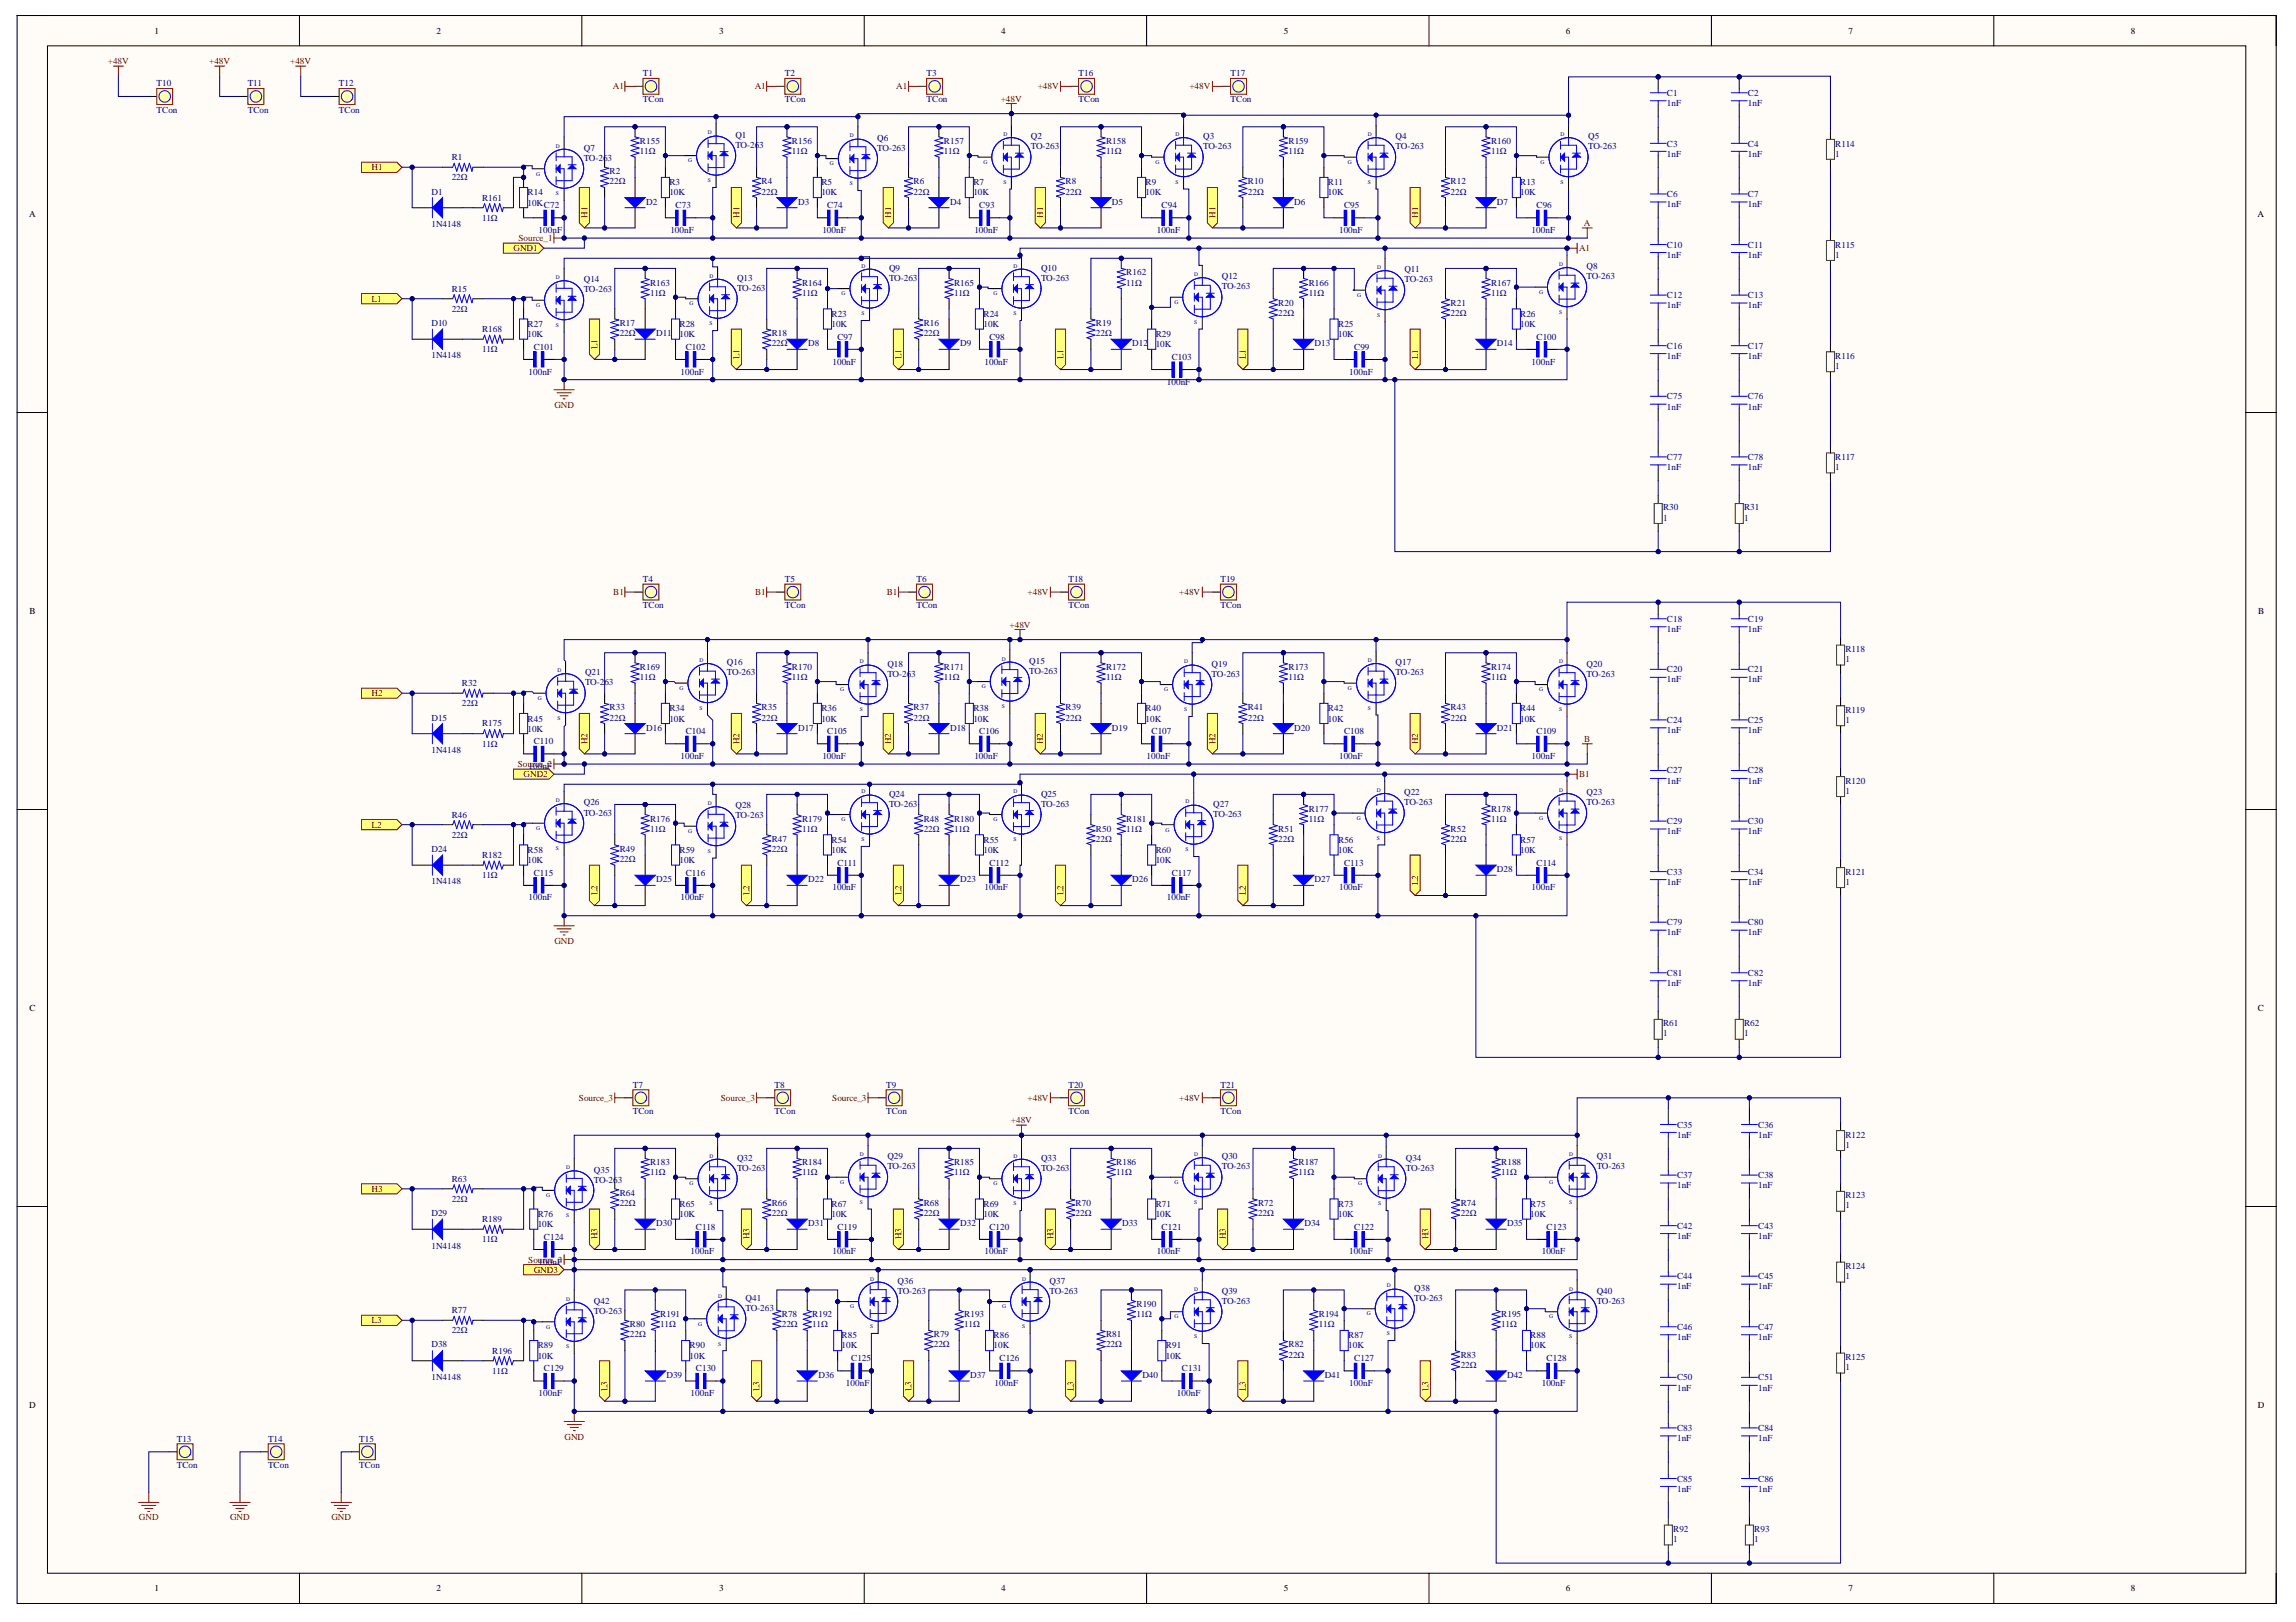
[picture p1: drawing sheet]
<svg xmlns="http://www.w3.org/2000/svg" width="297mm" height="210mm" viewBox="0 0 297 210" stroke-linecap="round" stroke-linejoin="round" font-family="sans-serif">
<defs><g id="words">
<g font-size="1.2">
<text x="20" y="4.4">1</text>
<text x="56.5" y="4.4">2</text>
<text x="93" y="4.4">3</text>
<text x="129.5" y="4.4">4</text>
<text x="166.1" y="4.4">5</text>
<text x="202.6" y="4.4">6</text>
<text x="239.1" y="4.4">7</text>
<text x="275.7" y="4.4">8</text>
<text x="3.8" y="28.1">A</text>
<text x="292.1" y="28.1">A</text>
<text x="3.8" y="79.5">B</text>
<text x="292.2" y="79.5">B</text>
<text x="3.8" y="130.8">C</text>
<text x="292.1" y="130.8">C</text>
<text x="3.8" y="182.2">D</text>
<text x="292.1" y="182.2">D</text>
<text x="20" y="205.9">1</text>
<text x="56.5" y="205.9">2</text>
<text x="93" y="205.9">3</text>
<text x="129.5" y="205.9">4</text>
<text x="166.1" y="205.9">5</text>
<text x="202.6" y="205.9">6</text>
<text x="239.1" y="205.9">7</text>
<text x="275.7" y="205.9">8</text>
</g>
<g font-size="1.2" fill="#800000">
<text x="14" y="8.3">+48V</text>
<text x="27.1" y="8.3">+48V</text>
<text x="37.5" y="8.3">+48V</text>
<text x="79.3" y="11.6">A1</text>
<text x="97.6" y="11.6">A1</text>
<text x="115.9" y="11.6">A1</text>
<text x="134.3" y="11.6">+48V</text>
<text x="153.9" y="11.6">+48V</text>
<text x="129.5" y="13.1">+48V</text>
<text x="48.1" y="22">H1</text>
<text x="76" y="28.2" transform="rotate(-90 76 28.2)">H1</text>
<text x="95.6" y="28.2" transform="rotate(-90 95.6 28.2)">H1</text>
<text x="115.3" y="28.2" transform="rotate(-90 115.3 28.2)">H1</text>
<text x="135" y="28.2" transform="rotate(-90 135 28.2)">H1</text>
<text x="157.3" y="28.2" transform="rotate(-90 157.3 28.2)">H1</text>
<text x="183.5" y="28.2" transform="rotate(-90 183.5 28.2)">H1</text>
<text x="204.9" y="29.2">A</text>
<text x="66.4" y="32.5">GND1</text>
<text x="67.1" y="31.2">Source_1</text>
<text x="204.3" y="32.5">A1</text>
<text x="48.1" y="39.1">L1</text>
<text x="77.3" y="45.2" transform="rotate(-90 77.3 45.2)">L1</text>
<text x="95.6" y="46.5" transform="rotate(-90 95.6 46.5)">L1</text>
<text x="116.6" y="46.5" transform="rotate(-90 116.6 46.5)">L1</text>
<text x="137.6" y="46.5" transform="rotate(-90 137.6 46.5)">L1</text>
<text x="161.2" y="46.5" transform="rotate(-90 161.2 46.5)">L1</text>
<text x="183.5" y="46.5" transform="rotate(-90 183.5 46.5)">L1</text>
<text x="71.7" y="52.8">GND</text>
<text x="79.3" y="77">B1</text>
<text x="97.7" y="77">B1</text>
<text x="114.7" y="77">B1</text>
<text x="132.9" y="77">+48V</text>
<text x="152.6" y="77">+48V</text>
<text x="130.6" y="81.2">+48V</text>
<text x="48.1" y="90.1">H2</text>
<text x="205" y="96">B</text>
<text x="67" y="99.2">Source_2</text>
<text x="67.7" y="100.6">GND2</text>
<text x="76" y="96.2" transform="rotate(-90 76 96.2)">H2</text>
<text x="95.6" y="96.2" transform="rotate(-90 95.6 96.2)">H2</text>
<text x="115.3" y="96.2" transform="rotate(-90 115.3 96.2)">H2</text>
<text x="135" y="96.2" transform="rotate(-90 135 96.2)">H2</text>
<text x="157.3" y="96.2" transform="rotate(-90 157.3 96.2)">H2</text>
<text x="183.5" y="96.2" transform="rotate(-90 183.5 96.2)">H2</text>
<text x="204.3" y="100.6">B1</text>
<text x="48.1" y="107.1">L2</text>
<text x="77.3" y="115.9" transform="rotate(-90 77.3 115.9)">L2</text>
<text x="97" y="115.9" transform="rotate(-90 97 115.9)">L2</text>
<text x="116.6" y="115.9" transform="rotate(-90 116.6 115.9)">L2</text>
<text x="137.6" y="115.9" transform="rotate(-90 137.6 115.9)">L2</text>
<text x="161.2" y="115.9" transform="rotate(-90 161.2 115.9)">L2</text>
<text x="183.5" y="114.6" transform="rotate(-90 183.5 114.6)">L2</text>
<text x="71.7" y="122.2">GND</text>
<text x="74.9" y="142.4">Source_3</text>
<text x="93.2" y="142.4">Source_3</text>
<text x="107.7" y="142.4">Source_3</text>
<text x="132.9" y="142.4">+48V</text>
<text x="152.6" y="142.4">+48V</text>
<text x="130.8" y="145.3">+48V</text>
<text x="48.1" y="154.2">H3</text>
<text x="77.3" y="160.4" transform="rotate(-90 77.3 160.4)">H3</text>
<text x="97" y="160.4" transform="rotate(-90 97 160.4)">H3</text>
<text x="116.6" y="160.4" transform="rotate(-90 116.6 160.4)">H3</text>
<text x="136.3" y="160.4" transform="rotate(-90 136.3 160.4)">H3</text>
<text x="158.6" y="160.4" transform="rotate(-90 158.6 160.4)">H3</text>
<text x="184.8" y="160.4" transform="rotate(-90 184.8 160.4)">H3</text>
<text x="68.3" y="163.4">Source_3</text>
<text x="69.1" y="164.7">GND3</text>
<text x="48.1" y="171.3">L3</text>
<text x="78.6" y="180" transform="rotate(-90 78.6 180)">L3</text>
<text x="98.3" y="180" transform="rotate(-90 98.3 180)">L3</text>
<text x="117.9" y="180" transform="rotate(-90 117.9 180)">L3</text>
<text x="138.9" y="180" transform="rotate(-90 138.9 180)">L3</text>
<text x="161.2" y="180" transform="rotate(-90 161.2 180)">L3</text>
<text x="184.8" y="180" transform="rotate(-90 184.8 180)">L3</text>
<text x="73" y="186.3">GND</text>
<text x="18" y="196.8">GND</text>
<text x="29.8" y="196.8">GND</text>
<text x="42.9" y="196.8">GND</text>
</g>
<g font-size="1.2" fill="#000080">
<text x="20.3" y="11.2">T10</text>
<text x="32.1" y="11.2">T11</text>
<text x="43.9" y="11.2">T12</text>
<text x="83.2" y="9.9">T1</text>
<text x="101.5" y="9.9">T2</text>
<text x="119.9" y="9.9">T3</text>
<text x="139.5" y="9.9">T16</text>
<text x="159.2" y="9.9">T17</text>
<text x="20.3" y="14.6">TCon</text>
<text x="32.1" y="14.6">TCon</text>
<text x="43.9" y="14.6">TCon</text>
<text x="83.2" y="13.3">TCon</text>
<text x="95.1" y="17.8">Q1</text>
<text x="101.5" y="13.3">TCon</text>
<text x="119.9" y="13.3">TCon</text>
<text x="139.5" y="13.3">TCon</text>
<text x="159.2" y="13.3">TCon</text>
<text x="215.7" y="12.4">C1</text>
<text x="215.7" y="13.7">1nF</text>
<text x="226.1" y="12.4">C2</text>
<text x="226.1" y="13.7">1nF</text>
<text x="58.4" y="20.7">R1</text>
<text x="58.4" y="23.4">22Ω</text>
<text x="75.5" y="19.5">Q7</text>
<text x="75.5" y="20.8">TO-263</text>
<text x="78.9" y="22.6">R2</text>
<text x="78.9" y="23.9">22Ω</text>
<text x="82.8" y="18.6">R155</text>
<text x="82.8" y="19.9">11Ω</text>
<text x="86.6" y="24">R3</text>
<text x="95.1" y="19.1">TO-263</text>
<text x="98.5" y="23.9">R4</text>
<text x="102.5" y="18.6">R156</text>
<text x="102.5" y="19.9">11Ω</text>
<text x="106.3" y="24">R5</text>
<text x="113.5" y="18.2">Q6</text>
<text x="113.5" y="19.5">TO-263</text>
<text x="118.2" y="23.9">R6</text>
<text x="122.1" y="18.6">R157</text>
<text x="122.1" y="19.9">11Ω</text>
<text x="125.9" y="24">R7</text>
<text x="133.4" y="18">Q2</text>
<text x="133.4" y="19.3">TO-263</text>
<text x="137.9" y="23.9">R8</text>
<text x="143.1" y="18.6">R158</text>
<text x="143.1" y="19.9">11Ω</text>
<text x="148.2" y="24">R9</text>
<text x="155.7" y="18">Q3</text>
<text x="155.7" y="19.3">TO-263</text>
<text x="161.4" y="23.9">R10</text>
<text x="166.7" y="18.6">R159</text>
<text x="166.7" y="19.9">11Ω</text>
<text x="171.8" y="24">R11</text>
<text x="180.6" y="18">Q4</text>
<text x="180.6" y="19.3">TO-263</text>
<text x="187.7" y="23.9">R12</text>
<text x="192.9" y="18.6">R160</text>
<text x="192.9" y="19.9">11Ω</text>
<text x="196.7" y="24">R13</text>
<text x="205.5" y="18">Q5</text>
<text x="205.5" y="19.3">TO-263</text>
<text x="215.7" y="19">C3</text>
<text x="215.7" y="20.3">1nF</text>
<text x="226.1" y="19">C4</text>
<text x="226.1" y="20.3">1nF</text>
<text x="237.4" y="19">R114</text>
<text x="237.4" y="20.3">1</text>
<text x="55.8" y="29.4">1N4148</text>
<text x="55.8" y="25.2">D1</text>
<text x="62.4" y="26">R161</text>
<text x="62.4" y="28.6">11Ω</text>
<text x="68.2" y="26.6">10K</text>
<text x="68.2" y="25.3">R14</text>
<text x="70.4" y="26.9">C72</text>
<text x="83.6" y="26.5">D2</text>
<text x="86.6" y="25.3">10K</text>
<text x="87.4" y="26.9">C73</text>
<text x="98.5" y="25.2">22Ω</text>
<text x="103.3" y="26.5">D3</text>
<text x="106.3" y="25.3">10K</text>
<text x="107" y="26.9">C74</text>
<text x="118.2" y="25.2">22Ω</text>
<text x="122.9" y="26.5">D4</text>
<text x="125.9" y="25.3">10K</text>
<text x="126.7" y="26.9">C93</text>
<text x="137.9" y="25.2">22Ω</text>
<text x="143.9" y="26.5">D5</text>
<text x="148.2" y="25.3">10K</text>
<text x="150.3" y="26.9">C94</text>
<text x="161.4" y="25.2">22Ω</text>
<text x="167.5" y="26.5">D6</text>
<text x="171.8" y="25.3">10K</text>
<text x="173.9" y="26.9">C95</text>
<text x="187.7" y="25.2">22Ω</text>
<text x="193.7" y="26.5">D7</text>
<text x="196.7" y="25.3">10K</text>
<text x="198.8" y="26.9">C96</text>
<text x="215.7" y="25.5">C6</text>
<text x="215.7" y="26.8">1nF</text>
<text x="226.1" y="25.5">C7</text>
<text x="226.1" y="26.8">1nF</text>
<text x="69.7" y="30.2">100nF</text>
<text x="86.7" y="30.2">100nF</text>
<text x="106.4" y="30.2">100nF</text>
<text x="115" y="35.1">Q9</text>
<text x="126.1" y="30.2">100nF</text>
<text x="134.7" y="35.1">Q10</text>
<text x="145.7" y="35.6">R162</text>
<text x="149.6" y="30.2">100nF</text>
<text x="173.2" y="30.2">100nF</text>
<text x="181.7" y="35.2">Q11</text>
<text x="198.1" y="30.2">100nF</text>
<text x="205.3" y="34.8">Q8</text>
<text x="215.7" y="32.1">C10</text>
<text x="215.7" y="33.4">1nF</text>
<text x="226.1" y="32.1">C11</text>
<text x="226.1" y="33.4">1nF</text>
<text x="237.4" y="32.1">R115</text>
<text x="237.4" y="33.4">1</text>
<text x="58.4" y="37.8">R15</text>
<text x="58.4" y="40.4">22Ω</text>
<text x="75.5" y="36.5">Q14</text>
<text x="75.5" y="37.8">TO-263</text>
<text x="84.1" y="37">R163</text>
<text x="84.1" y="38.3">11Ω</text>
<text x="95.4" y="36.4">Q13</text>
<text x="95.4" y="37.7">TO-263</text>
<text x="103.8" y="37">R164</text>
<text x="103.8" y="38.3">11Ω</text>
<text x="107.6" y="41">R23</text>
<text x="115" y="36.4">TO-263</text>
<text x="123.4" y="37">R165</text>
<text x="123.4" y="38.3">11Ω</text>
<text x="127.2" y="41">R24</text>
<text x="134.7" y="36.4">TO-263</text>
<text x="145.7" y="37">11Ω</text>
<text x="158.1" y="36.2">Q12</text>
<text x="158.1" y="37.5">TO-263</text>
<text x="165.4" y="39.6">R20</text>
<text x="165.4" y="40.9">22Ω</text>
<text x="169.3" y="37">R166</text>
<text x="169.3" y="38.3">11Ω</text>
<text x="181.7" y="36.5">TO-263</text>
<text x="187.7" y="39.6">R21</text>
<text x="187.7" y="40.9">22Ω</text>
<text x="192.9" y="37">R167</text>
<text x="192.9" y="38.3">11Ω</text>
<text x="196.7" y="41">R26</text>
<text x="205.3" y="36.2">TO-263</text>
<text x="215.7" y="38.6">C12</text>
<text x="215.7" y="39.9">1nF</text>
<text x="226.1" y="38.6">C13</text>
<text x="226.1" y="39.9">1nF</text>
<text x="55.8" y="46.4">1N4148</text>
<text x="55.8" y="42.2">D10</text>
<text x="62.4" y="43">R168</text>
<text x="62.4" y="45.6">11Ω</text>
<text x="68.2" y="43.6">10K</text>
<text x="68.2" y="42.3">R27</text>
<text x="69.1" y="45.3">C101</text>
<text x="80.2" y="42.2">R17</text>
<text x="80.2" y="43.5">22Ω</text>
<text x="84.9" y="43.5">D11</text>
<text x="87.9" y="43.6">10K</text>
<text x="87.9" y="42.3">R28</text>
<text x="88.7" y="45.3">C102</text>
<text x="99.8" y="43.5">R18</text>
<text x="99.8" y="44.8">22Ω</text>
<text x="104.6" y="44.8">D8</text>
<text x="107.6" y="42.3">10K</text>
<text x="107.7" y="47.2">100nF</text>
<text x="108.3" y="44">C97</text>
<text x="119.5" y="42.2">R16</text>
<text x="119.5" y="43.5">22Ω</text>
<text x="124.2" y="44.8">D9</text>
<text x="127.2" y="42.3">10K</text>
<text x="127.4" y="47.2">100nF</text>
<text x="128" y="44">C98</text>
<text x="141.8" y="42.2">R19</text>
<text x="141.8" y="43.5">22Ω</text>
<text x="146.5" y="44.8">D12</text>
<text x="149.5" y="44.9">10K</text>
<text x="149.5" y="43.6">R29</text>
<text x="151.6" y="46.6">C103</text>
<text x="170.1" y="44.8">D13</text>
<text x="173.1" y="43.6">10K</text>
<text x="173.1" y="42.3">R25</text>
<text x="175.2" y="45.3">C99</text>
<text x="193.7" y="44.8">D14</text>
<text x="196.7" y="42.3">10K</text>
<text x="198.1" y="47.2">100nF</text>
<text x="198.8" y="44">C100</text>
<text x="215.7" y="45.1">C16</text>
<text x="215.7" y="46.5">1nF</text>
<text x="226.1" y="45.1">C17</text>
<text x="226.1" y="46.5">1nF</text>
<text x="237.4" y="46.5">R116</text>
<text x="237.4" y="47.8">1</text>
<text x="68.4" y="48.5">100nF</text>
<text x="88" y="48.5">100nF</text>
<text x="151" y="49.8">100nF</text>
<text x="174.6" y="48.5">100nF</text>
<text x="215.7" y="51.7">C75</text>
<text x="215.7" y="53">1nF</text>
<text x="226.1" y="51.7">C76</text>
<text x="226.1" y="53">1nF</text>
<text x="215.7" y="59.5">C77</text>
<text x="226.1" y="59.5">C78</text>
<text x="237.4" y="59.5">R117</text>
<text x="215.7" y="60.8">1nF</text>
<text x="226.1" y="60.8">1nF</text>
<text x="237.4" y="60.8">1</text>
<text x="215.1" y="66.1">R30</text>
<text x="215.1" y="67.4">1</text>
<text x="225.6" y="66.1">R31</text>
<text x="225.6" y="67.4">1</text>
<text x="83.2" y="75.3">T4</text>
<text x="101.5" y="75.3">T5</text>
<text x="118.6" y="75.3">T6</text>
<text x="138.2" y="75.3">T18</text>
<text x="157.9" y="75.3">T19</text>
<text x="83.2" y="78.7">TCon</text>
<text x="101.5" y="78.7">TCon</text>
<text x="118.6" y="78.7">TCon</text>
<text x="138.2" y="78.7">TCon</text>
<text x="157.9" y="78.7">TCon</text>
<text x="215.7" y="80.5">C18</text>
<text x="215.7" y="81.8">1nF</text>
<text x="226.1" y="80.5">C19</text>
<text x="226.1" y="81.8">1nF</text>
<text x="59.7" y="88.8">R32</text>
<text x="75.7" y="87.4">Q21</text>
<text x="75.7" y="88.7">TO-263</text>
<text x="82.8" y="86.7">R169</text>
<text x="82.8" y="88">11Ω</text>
<text x="94" y="86.1">Q16</text>
<text x="94" y="87.4">TO-263</text>
<text x="102.5" y="86.7">R170</text>
<text x="102.5" y="88">11Ω</text>
<text x="114.8" y="86.3">Q18</text>
<text x="114.8" y="87.6">TO-263</text>
<text x="122.1" y="86.7">R171</text>
<text x="122.1" y="88">11Ω</text>
<text x="133.2" y="85.9">Q15</text>
<text x="133.2" y="87.2">TO-263</text>
<text x="143.1" y="86.7">R172</text>
<text x="143.1" y="88">11Ω</text>
<text x="156.8" y="86.3">Q19</text>
<text x="156.8" y="87.6">TO-263</text>
<text x="166.7" y="86.7">R173</text>
<text x="166.7" y="88">11Ω</text>
<text x="180.6" y="86.1">Q17</text>
<text x="180.6" y="87.4">TO-263</text>
<text x="192.9" y="86.7">R174</text>
<text x="192.9" y="88">11Ω</text>
<text x="205.3" y="86.3">Q20</text>
<text x="205.3" y="87.6">TO-263</text>
<text x="215.7" y="87">C20</text>
<text x="215.7" y="88.3">1nF</text>
<text x="226.1" y="87">C21</text>
<text x="226.1" y="88.3">1nF</text>
<text x="238.7" y="84.4">R118</text>
<text x="238.7" y="85.7">1</text>
<text x="55.8" y="93.2">D15</text>
<text x="59.7" y="91.4">22Ω</text>
<text x="62.4" y="94">R175</text>
<text x="68.2" y="94.7">10K</text>
<text x="68.2" y="93.4">R45</text>
<text x="78.9" y="91.9">R33</text>
<text x="78.9" y="93.2">22Ω</text>
<text x="83.6" y="94.6">D16</text>
<text x="86.6" y="93.4">10K</text>
<text x="86.6" y="92.1">R34</text>
<text x="88.7" y="95">C104</text>
<text x="98.5" y="91.9">R35</text>
<text x="98.5" y="93.2">22Ω</text>
<text x="103.3" y="94.6">D17</text>
<text x="106.3" y="93.4">10K</text>
<text x="106.3" y="92.1">R36</text>
<text x="107" y="95">C105</text>
<text x="118.2" y="91.9">R37</text>
<text x="118.2" y="93.2">22Ω</text>
<text x="122.9" y="94.6">D18</text>
<text x="125.9" y="93.4">10K</text>
<text x="125.9" y="92.1">R38</text>
<text x="126.7" y="95">C106</text>
<text x="137.9" y="91.9">R39</text>
<text x="137.9" y="93.2">22Ω</text>
<text x="143.9" y="94.6">D19</text>
<text x="148.2" y="93.4">10K</text>
<text x="148.2" y="92.1">R40</text>
<text x="149" y="95">C107</text>
<text x="161.4" y="91.9">R41</text>
<text x="161.4" y="93.2">22Ω</text>
<text x="167.5" y="94.6">D20</text>
<text x="171.8" y="93.4">10K</text>
<text x="171.8" y="92.1">R42</text>
<text x="173.9" y="95">C108</text>
<text x="187.7" y="91.9">R43</text>
<text x="187.7" y="93.2">22Ω</text>
<text x="193.7" y="94.6">D21</text>
<text x="196.7" y="93.4">10K</text>
<text x="196.7" y="92.1">R44</text>
<text x="198.8" y="95">C109</text>
<text x="215.7" y="93.5">C24</text>
<text x="215.7" y="94.9">1nF</text>
<text x="226.1" y="93.5">C25</text>
<text x="226.1" y="94.9">1nF</text>
<text x="238.7" y="92.2">R119</text>
<text x="238.7" y="93.5">1</text>
<text x="55.8" y="97.4">1N4148</text>
<text x="62.4" y="96.6">11Ω</text>
<text x="68.4" y="99.5">100nF</text>
<text x="69.1" y="96.3">C110</text>
<text x="88" y="98.2">100nF</text>
<text x="106.4" y="98.2">100nF</text>
<text x="126.1" y="98.2">100nF</text>
<text x="148.3" y="98.2">100nF</text>
<text x="173.2" y="98.2">100nF</text>
<text x="198.1" y="98.2">100nF</text>
<text x="215.7" y="100.1">C27</text>
<text x="215.7" y="101.4">1nF</text>
<text x="226.1" y="100.1">C28</text>
<text x="226.1" y="101.4">1nF</text>
<text x="238.7" y="101.4">R120</text>
<text x="58.4" y="105.8">R46</text>
<text x="75.5" y="104.2">Q26</text>
<text x="75.5" y="105.5">TO-263</text>
<text x="84.1" y="106.3">R176</text>
<text x="84.1" y="107.7">11Ω</text>
<text x="95.1" y="104.6">Q28</text>
<text x="95.1" y="105.9">TO-263</text>
<text x="103.8" y="106.3">R179</text>
<text x="103.8" y="107.7">11Ω</text>
<text x="115" y="103.1">Q24</text>
<text x="115" y="104.4">TO-263</text>
<text x="119.5" y="106.3">R48</text>
<text x="119.5" y="107.7">22Ω</text>
<text x="123.4" y="106.3">R180</text>
<text x="123.4" y="107.7">11Ω</text>
<text x="134.7" y="103.1">Q25</text>
<text x="134.7" y="104.4">TO-263</text>
<text x="141.8" y="107.7">R50</text>
<text x="145.7" y="106.3">R181</text>
<text x="145.7" y="107.7">11Ω</text>
<text x="157" y="104.4">Q27</text>
<text x="157" y="105.7">TO-263</text>
<text x="165.4" y="107.7">R51</text>
<text x="169.3" y="105">R177</text>
<text x="169.3" y="106.3">11Ω</text>
<text x="181.7" y="102.9">Q22</text>
<text x="181.7" y="104.2">TO-263</text>
<text x="187.7" y="107.7">R52</text>
<text x="192.9" y="105">R178</text>
<text x="192.9" y="106.3">11Ω</text>
<text x="205.3" y="102.9">Q23</text>
<text x="205.3" y="104.2">TO-263</text>
<text x="215.7" y="106.6">C29</text>
<text x="215.7" y="107.9">1nF</text>
<text x="226.1" y="106.6">C30</text>
<text x="226.1" y="107.9">1nF</text>
<text x="238.7" y="102.7">1</text>
<text x="55.8" y="110.3">D24</text>
<text x="58.4" y="108.4">22Ω</text>
<text x="62.4" y="111">R182</text>
<text x="62.4" y="113.6">11Ω</text>
<text x="68.2" y="111.7">10K</text>
<text x="68.2" y="110.4">R58</text>
<text x="69.1" y="113.4">C115</text>
<text x="80.2" y="110.3">R49</text>
<text x="80.2" y="111.6">22Ω</text>
<text x="87.9" y="111.7">10K</text>
<text x="87.9" y="110.4">R59</text>
<text x="88.7" y="113.4">C116</text>
<text x="99.8" y="109">R47</text>
<text x="99.8" y="110.3">22Ω</text>
<text x="107.6" y="110.4">10K</text>
<text x="107.6" y="109.1">R54</text>
<text x="108.3" y="112">C111</text>
<text x="127.2" y="110.4">10K</text>
<text x="127.2" y="109.1">R55</text>
<text x="128" y="112">C112</text>
<text x="141.8" y="109">22Ω</text>
<text x="149.5" y="111.7">10K</text>
<text x="149.5" y="110.4">R60</text>
<text x="151.6" y="113.4">C117</text>
<text x="165.4" y="109">22Ω</text>
<text x="173.1" y="110.4">10K</text>
<text x="173.1" y="109.1">R56</text>
<text x="173.9" y="112">C113</text>
<text x="187.7" y="109">22Ω</text>
<text x="193.7" y="112.9">D28</text>
<text x="196.7" y="110.4">10K</text>
<text x="196.7" y="109.1">R57</text>
<text x="198.8" y="112">C114</text>
<text x="215.7" y="113.2">C33</text>
<text x="226.1" y="113.2">C34</text>
<text x="238.7" y="113.2">R121</text>
<text x="55.8" y="114.5">1N4148</text>
<text x="68.4" y="116.5">100nF</text>
<text x="84.9" y="114.2">D25</text>
<text x="88" y="116.5">100nF</text>
<text x="104.6" y="114.2">D22</text>
<text x="107.7" y="115.2">100nF</text>
<text x="124.2" y="114.2">D23</text>
<text x="127.4" y="115.2">100nF</text>
<text x="146.5" y="114.2">D26</text>
<text x="151" y="116.5">100nF</text>
<text x="170.1" y="114.2">D27</text>
<text x="173.2" y="115.2">100nF</text>
<text x="198.1" y="115.2">100nF</text>
<text x="215.7" y="114.5">1nF</text>
<text x="215.7" y="119.7">C79</text>
<text x="226.1" y="114.5">1nF</text>
<text x="226.1" y="119.7">C80</text>
<text x="238.7" y="114.5">1</text>
<text x="215.7" y="121">1nF</text>
<text x="226.1" y="121">1nF</text>
<text x="215.7" y="126.3">C81</text>
<text x="215.7" y="127.6">1nF</text>
<text x="226.1" y="126.3">C82</text>
<text x="226.1" y="127.6">1nF</text>
<text x="215.1" y="132.8">R61</text>
<text x="215.1" y="134.1">1</text>
<text x="225.6" y="132.8">R62</text>
<text x="225.6" y="134.1">1</text>
<text x="81.9" y="140.8">T7</text>
<text x="100.2" y="140.8">T8</text>
<text x="114.6" y="140.8">T9</text>
<text x="138.2" y="140.8">T20</text>
<text x="157.9" y="140.8">T21</text>
<text x="81.9" y="144.1">TCon</text>
<text x="100.2" y="144.1">TCon</text>
<text x="114.6" y="144.1">TCon</text>
<text x="138.2" y="144.1">TCon</text>
<text x="157.9" y="144.1">TCon</text>
<text x="217" y="145.9">C35</text>
<text x="217" y="147.2">1nF</text>
<text x="227.5" y="145.9">C36</text>
<text x="227.5" y="147.2">1nF</text>
<text x="238.7" y="147.2">R122</text>
<text x="238.7" y="148.5">1</text>
<text x="58.4" y="152.9">R63</text>
<text x="58.4" y="155.5">22Ω</text>
<text x="76.8" y="151.7">Q35</text>
<text x="76.8" y="153">TO-263</text>
<text x="80.2" y="154.7">R64</text>
<text x="84.1" y="150.8">R183</text>
<text x="84.1" y="152.1">11Ω</text>
<text x="95.4" y="150.2">Q32</text>
<text x="95.4" y="151.5">TO-263</text>
<text x="103.8" y="150.8">R184</text>
<text x="103.8" y="152.1">11Ω</text>
<text x="114.8" y="150">Q29</text>
<text x="114.8" y="151.3">TO-263</text>
<text x="123.4" y="150.8">R185</text>
<text x="123.4" y="152.1">11Ω</text>
<text x="134.7" y="150.2">Q33</text>
<text x="134.7" y="151.5">TO-263</text>
<text x="144.4" y="150.8">R186</text>
<text x="144.4" y="152.1">11Ω</text>
<text x="158.1" y="150">Q30</text>
<text x="158.1" y="151.3">TO-263</text>
<text x="168" y="150.8">R187</text>
<text x="168" y="152.1">11Ω</text>
<text x="181.9" y="150.2">Q34</text>
<text x="181.9" y="151.5">TO-263</text>
<text x="194.2" y="150.8">R188</text>
<text x="194.2" y="152.1">11Ω</text>
<text x="206.6" y="150">Q31</text>
<text x="206.6" y="151.3">TO-263</text>
<text x="217" y="152.5">C37</text>
<text x="217" y="153.8">1nF</text>
<text x="227.5" y="152.5">C38</text>
<text x="227.5" y="153.8">1nF</text>
<text x="238.7" y="155.1">R123</text>
<text x="55.8" y="161.6">1N4148</text>
<text x="55.8" y="157.4">D29</text>
<text x="62.4" y="158.2">R189</text>
<text x="62.4" y="160.8">11Ω</text>
<text x="69.6" y="158.8">10K</text>
<text x="69.6" y="157.5">R76</text>
<text x="70.4" y="160.4">C124</text>
<text x="80.2" y="156">22Ω</text>
<text x="84.9" y="158.7">D30</text>
<text x="87.9" y="157.5">10K</text>
<text x="87.9" y="156.2">R65</text>
<text x="90" y="159.1">C118</text>
<text x="99.8" y="156">R66</text>
<text x="99.8" y="157.4">22Ω</text>
<text x="104.6" y="158.7">D31</text>
<text x="107.6" y="157.5">10K</text>
<text x="107.6" y="156.2">R67</text>
<text x="108.3" y="159.1">C119</text>
<text x="119.5" y="156">R68</text>
<text x="119.5" y="157.4">22Ω</text>
<text x="124.2" y="158.7">D32</text>
<text x="127.2" y="157.5">10K</text>
<text x="127.2" y="156.2">R69</text>
<text x="128" y="159.1">C120</text>
<text x="139.2" y="156">R70</text>
<text x="139.2" y="157.4">22Ω</text>
<text x="145.2" y="158.7">D33</text>
<text x="149.5" y="157.5">10K</text>
<text x="149.5" y="156.2">R71</text>
<text x="150.3" y="159.1">C121</text>
<text x="162.8" y="156">R72</text>
<text x="162.8" y="157.4">22Ω</text>
<text x="168.8" y="158.7">D34</text>
<text x="173.1" y="157.5">10K</text>
<text x="173.1" y="156.2">R73</text>
<text x="175.2" y="159.1">C122</text>
<text x="189" y="156">R74</text>
<text x="189" y="157.4">22Ω</text>
<text x="195" y="158.7">D35</text>
<text x="198" y="157.5">10K</text>
<text x="198" y="156.2">R75</text>
<text x="200.1" y="159.1">C123</text>
<text x="217" y="159">C42</text>
<text x="217" y="160.3">1nF</text>
<text x="227.5" y="159">C43</text>
<text x="227.5" y="160.3">1nF</text>
<text x="238.7" y="156.4">1</text>
<text x="69.7" y="163.7">100nF</text>
<text x="89.3" y="162.3">100nF</text>
<text x="107.7" y="162.3">100nF</text>
<text x="116.1" y="166.1">Q36</text>
<text x="116.1" y="167.5">TO-263</text>
<text x="127.4" y="162.3">100nF</text>
<text x="135.8" y="166.1">Q37</text>
<text x="135.8" y="167.5">TO-263</text>
<text x="149.6" y="162.3">100nF</text>
<text x="158.1" y="167.5">Q39</text>
<text x="174.6" y="162.3">100nF</text>
<text x="183" y="167">Q38</text>
<text x="199.5" y="162.3">100nF</text>
<text x="206.6" y="167.5">Q40</text>
<text x="217" y="165.6">C44</text>
<text x="217" y="166.9">1nF</text>
<text x="227.5" y="165.6">C45</text>
<text x="227.5" y="166.9">1nF</text>
<text x="238.7" y="164.2">R124</text>
<text x="238.7" y="165.6">1</text>
<text x="58.4" y="169.9">R77</text>
<text x="58.4" y="172.6">22Ω</text>
<text x="76.8" y="168.8">Q42</text>
<text x="76.8" y="170.1">TO-263</text>
<text x="81.5" y="171.8">R80</text>
<text x="81.5" y="173.1">22Ω</text>
<text x="85.4" y="170.4">R191</text>
<text x="85.4" y="171.8">11Ω</text>
<text x="96.5" y="168.3">Q41</text>
<text x="96.5" y="169.6">TO-263</text>
<text x="101.1" y="170.4">R78</text>
<text x="101.1" y="171.8">22Ω</text>
<text x="105.1" y="170.4">R192</text>
<text x="105.1" y="171.8">11Ω</text>
<text x="108.9" y="173.2">R85</text>
<text x="120.8" y="173.1">R79</text>
<text x="124.7" y="170.4">R193</text>
<text x="124.7" y="171.8">11Ω</text>
<text x="128.5" y="173.2">R86</text>
<text x="143.1" y="173.1">R81</text>
<text x="147" y="169.1">R190</text>
<text x="147" y="170.4">11Ω</text>
<text x="158.1" y="168.8">TO-263</text>
<text x="170.6" y="170.4">R194</text>
<text x="170.6" y="171.8">11Ω</text>
<text x="174.4" y="173.2">R87</text>
<text x="183" y="168.3">TO-263</text>
<text x="194.2" y="170.4">R195</text>
<text x="194.2" y="171.8">11Ω</text>
<text x="198" y="173.2">R88</text>
<text x="206.6" y="168.8">TO-263</text>
<text x="217" y="172.1">C46</text>
<text x="217" y="173.4">1nF</text>
<text x="227.5" y="172.1">C47</text>
<text x="227.5" y="173.4">1nF</text>
<text x="55.8" y="178.6">1N4148</text>
<text x="55.8" y="174.4">D38</text>
<text x="63.7" y="175.2">R196</text>
<text x="63.7" y="177.8">11Ω</text>
<text x="69.6" y="175.8">10K</text>
<text x="69.6" y="174.5">R89</text>
<text x="70.4" y="177.5">C129</text>
<text x="86.2" y="178.3">D39</text>
<text x="89.2" y="175.8">10K</text>
<text x="89.2" y="174.5">R90</text>
<text x="90" y="177.5">C130</text>
<text x="105.9" y="178.3">D36</text>
<text x="108.9" y="174.5">10K</text>
<text x="109.4" y="179.4">100nF</text>
<text x="110.1" y="176.2">C125</text>
<text x="120.8" y="174.4">22Ω</text>
<text x="125.5" y="178.3">D37</text>
<text x="128.5" y="174.5">10K</text>
<text x="128.7" y="179.4">100nF</text>
<text x="129.3" y="176.2">C126</text>
<text x="143.1" y="174.4">22Ω</text>
<text x="147.8" y="178.3">D40</text>
<text x="150.8" y="175.8">10K</text>
<text x="150.8" y="174.5">R91</text>
<text x="152.9" y="177.5">C131</text>
<text x="166.7" y="174.4">R82</text>
<text x="166.7" y="175.7">22Ω</text>
<text x="171.4" y="178.3">D41</text>
<text x="174.4" y="174.5">10K</text>
<text x="174.6" y="179.4">100nF</text>
<text x="175.2" y="176.2">C127</text>
<text x="189" y="175.7">R83</text>
<text x="189" y="177">22Ω</text>
<text x="195" y="178.3">D42</text>
<text x="198" y="174.5">10K</text>
<text x="199.5" y="179.4">100nF</text>
<text x="200.1" y="176.2">C128</text>
<text x="217" y="178.6">C50</text>
<text x="217" y="180">1nF</text>
<text x="227.5" y="178.6">C51</text>
<text x="227.5" y="180">1nF</text>
<text x="238.7" y="176">R125</text>
<text x="238.7" y="177.3">1</text>
<text x="69.7" y="180.7">100nF</text>
<text x="89.3" y="180.7">100nF</text>
<text x="152.3" y="180.7">100nF</text>
<text x="217" y="185.2">C83</text>
<text x="227.5" y="185.2">C84</text>
<text x="22.9" y="186.6">T13</text>
<text x="22.9" y="190">TCon</text>
<text x="34.7" y="186.6">T14</text>
<text x="34.7" y="190">TCon</text>
<text x="46.5" y="186.6">T15</text>
<text x="46.5" y="190">TCon</text>
<text x="217" y="186.5">1nF</text>
<text x="217" y="191.7">C85</text>
<text x="227.5" y="186.5">1nF</text>
<text x="227.5" y="191.7">C86</text>
<text x="217" y="193">1nF</text>
<text x="227.5" y="193">1nF</text>
<text x="216.5" y="198.3">R92</text>
<text x="216.5" y="199.6">1</text>
<text x="226.9" y="198.3">R93</text>
<text x="226.9" y="199.6">1</text>
</g>
<g font-size=".7" fill="#000080">
<text x="91.6" y="17.4">D</text>
<text x="109.9" y="17.8">D</text>
<text x="129.8" y="17.6">D</text>
<text x="152.1" y="17.6">D</text>
<text x="177" y="17.6">D</text>
<text x="201.9" y="17.6">D</text>
<text x="69.3" y="22.7">G</text>
<text x="71.9" y="19.1">D</text>
<text x="89" y="21">G</text>
<text x="91.6" y="23.6">S</text>
<text x="107.4" y="21.4">G</text>
<text x="109.9" y="24">S</text>
<text x="127.2" y="21.2">G</text>
<text x="129.8" y="23.8">S</text>
<text x="149.5" y="21.2">G</text>
<text x="152.1" y="23.8">S</text>
<text x="174.4" y="21.2">G</text>
<text x="177" y="23.8">S</text>
<text x="199.3" y="21.2">G</text>
<text x="201.9" y="23.8">S</text>
<text x="71.9" y="25.3">S</text>
<text x="91.8" y="35.9">D</text>
<text x="111.5" y="34.6">D</text>
<text x="131.1" y="34.6">D</text>
<text x="154.5" y="35.7">D</text>
<text x="178.1" y="34.8">D</text>
<text x="201.7" y="34.4">D</text>
<text x="69.3" y="39.7">G</text>
<text x="71.9" y="36.1">D</text>
<text x="89.2" y="39.5">G</text>
<text x="108.9" y="38.2">G</text>
<text x="111.5" y="40.8">S</text>
<text x="128.5" y="38.2">G</text>
<text x="131.1" y="40.8">S</text>
<text x="151.9" y="39.3">G</text>
<text x="154.5" y="41.9">S</text>
<text x="175.6" y="38.4">G</text>
<text x="178.1" y="41">S</text>
<text x="199.1" y="38">G</text>
<text x="201.7" y="40.6">S</text>
<text x="71.9" y="42.3">S</text>
<text x="91.8" y="42.1">S</text>
<text x="72.1" y="87">D</text>
<text x="87.9" y="89.3">G</text>
<text x="90.5" y="85.6">D</text>
<text x="108.7" y="89.4">G</text>
<text x="111.3" y="85.9">D</text>
<text x="127" y="89.1">G</text>
<text x="129.6" y="85.5">D</text>
<text x="150.6" y="89.4">G</text>
<text x="153.2" y="85.9">D</text>
<text x="174.4" y="89.3">G</text>
<text x="177" y="85.6">D</text>
<text x="199.1" y="89.4">G</text>
<text x="201.7" y="85.9">D</text>
<text x="69.6" y="90.6">G</text>
<text x="72.1" y="93.2">S</text>
<text x="90.5" y="91.9">S</text>
<text x="111.3" y="92">S</text>
<text x="129.6" y="91.6">S</text>
<text x="153.2" y="92">S</text>
<text x="177" y="91.9">S</text>
<text x="201.7" y="92">S</text>
<text x="69.3" y="107.4">G</text>
<text x="71.9" y="103.8">D</text>
<text x="89" y="107.8">G</text>
<text x="91.6" y="104.2">D</text>
<text x="108.9" y="106.3">G</text>
<text x="111.5" y="102.7">D</text>
<text x="128.5" y="106.3">G</text>
<text x="131.1" y="102.7">D</text>
<text x="150.8" y="107.6">G</text>
<text x="153.4" y="104">D</text>
<text x="175.5" y="106.1">G</text>
<text x="178.1" y="102.5">D</text>
<text x="199.1" y="106.1">G</text>
<text x="201.7" y="102.5">D</text>
<text x="71.9" y="110">S</text>
<text x="91.6" y="110.4">S</text>
<text x="111.5" y="108.9">S</text>
<text x="131.1" y="108.9">S</text>
<text x="153.4" y="110.2">S</text>
<text x="178.1" y="108.7">S</text>
<text x="201.7" y="108.7">S</text>
<text x="91.8" y="149.8">D</text>
<text x="111.3" y="149.6">D</text>
<text x="131.1" y="149.8">D</text>
<text x="154.5" y="149.6">D</text>
<text x="178.3" y="149.8">D</text>
<text x="203" y="149.6">D</text>
<text x="70.7" y="154.9">G</text>
<text x="73.2" y="151.3">D</text>
<text x="89.2" y="153.4">G</text>
<text x="91.8" y="156">S</text>
<text x="108.7" y="153.2">G</text>
<text x="111.3" y="155.8">S</text>
<text x="128.5" y="153.4">G</text>
<text x="131.1" y="156">S</text>
<text x="151.9" y="153.2">G</text>
<text x="154.5" y="155.8">S</text>
<text x="175.7" y="153.4">G</text>
<text x="178.3" y="156">S</text>
<text x="200.4" y="153.2">G</text>
<text x="203" y="155.8">S</text>
<text x="73.2" y="157.5">S</text>
<text x="92.9" y="167.9">D</text>
<text x="112.6" y="165.7">D</text>
<text x="132.2" y="165.7">D</text>
<text x="154.5" y="167">D</text>
<text x="179.4" y="166.6">D</text>
<text x="203" y="167">D</text>
<text x="70.7" y="171.9">G</text>
<text x="73.2" y="168.3">D</text>
<text x="90.3" y="171.5">G</text>
<text x="110" y="169.3">G</text>
<text x="112.6" y="171.9">S</text>
<text x="129.6" y="169.3">G</text>
<text x="132.2" y="171.9">S</text>
<text x="151.9" y="170.6">G</text>
<text x="154.5" y="173.2">S</text>
<text x="176.8" y="170.2">G</text>
<text x="179.4" y="172.8">S</text>
<text x="200.4" y="170.6">G</text>
<text x="203" y="173.2">S</text>
<text x="73.2" y="174.5">S</text>
<text x="92.9" y="174.1">S</text>
</g>
</g></defs>
<path d="M2.2 2h292.3v205.5h-292.3z" fill-rule="evenodd" fill="#fffcf8"/>
<path d="M2.2 2h292.3v205.5h-292.3z" fill="none" stroke="#000" stroke-width=".13"/>
<path d="M6.1 5.9h284.4v197.7h-284.4z" fill-rule="evenodd" fill="#fffcf8"/>
<g fill="none" stroke="#000" stroke-width=".13">
<path d="M2.2 2h3.9M6.1 5.9h284.4v197.7h-284.4zM38.7 2v3.9M75.3 2v3.9M111.8 2v3.9M148.3 2v3.9M184.9 2v3.9M221.4 2v3.9M257.9 2v3.9M290.5 2h4v3.9M2.2 53.4h3.9M290.5 53.4h4"/>
<path d="M2.2 104.8h3.9M290.5 104.8h4M2.2 156.1h3.9M290.5 156.1h4M38.7 203.6v3.9M75.3 203.6v3.9M111.8 203.6v3.9M148.3 203.6v3.9M184.9 203.6v3.9M221.4 203.6v3.9M257.9 203.6v3.9M294.5 203.6v3.9"/>
</g>
<path d="M46.8 21h4.6l.6 .6-.6 .7h-4.6z" fill-rule="evenodd" fill="#ffff80"/>
<path d="M46.8 21h4.6l.6 .6-.6 .7h-4.6z" fill="none" stroke="#800000" stroke-width=".13"/>
<path d="M46.8 38h4.6l.6 .7-.6 .6h-4.6z" fill-rule="evenodd" fill="#ffff80"/>
<path d="M46.8 38h4.6l.6 .7-.6 .6h-4.6z" fill="none" stroke="#800000" stroke-width=".13"/>
<path d="M94.6 24.3h1.3v4.5l-.6 .7-.7-.7z" fill-rule="evenodd" fill="#ffff80"/>
<path d="M94.6 24.3h1.3v4.5l-.6 .7-.7-.7z" fill="none" stroke="#800000" stroke-width=".13"/>
<path d="M114.3 24.3h1.3v4.5l-.7 .7-.6-.7z" fill-rule="evenodd" fill="#ffff80"/>
<path d="M114.3 24.3h1.3v4.5l-.7 .7-.6-.7z" fill="none" stroke="#800000" stroke-width=".13"/>
<path d="M133.9 24.3h1.3v4.5l-.6 .7-.7-.7z" fill-rule="evenodd" fill="#ffff80"/>
<path d="M133.9 24.3h1.3v4.5l-.6 .7-.7-.7z" fill="none" stroke="#800000" stroke-width=".13"/>
<path d="M156.2 24.3h1.3v4.5l-.6 .7-.7-.7z" fill-rule="evenodd" fill="#ffff80"/>
<path d="M156.2 24.3h1.3v4.5l-.6 .7-.7-.7z" fill="none" stroke="#800000" stroke-width=".13"/>
<path d="M182.4 24.3h1.3v4.5l-.6 .7-.7-.7z" fill-rule="evenodd" fill="#ffff80"/>
<path d="M182.4 24.3h1.3v4.5l-.6 .7-.7-.7z" fill="none" stroke="#800000" stroke-width=".13"/>
<path d="M74.9 24.3h1.4v4.5l-.7 .7-.7-.7z" fill-rule="evenodd" fill="#ffff80"/>
<path d="M74.9 24.3h1.4v4.5l-.7 .7-.7-.7z" fill="none" stroke="#800000" stroke-width=".13"/>
<path d="M136.5 42.6h1.4v4.6l-.7 .6-.7-.6z" fill-rule="evenodd" fill="#ffff80"/>
<path d="M136.5 42.6h1.4v4.6l-.7 .6-.7-.6z" fill="none" stroke="#800000" stroke-width=".13"/>
<path d="M160.1 42.6h1.3v4.6l-.6 .6-.7-.6z" fill-rule="evenodd" fill="#ffff80"/>
<path d="M160.1 42.6h1.3v4.6l-.6 .6-.7-.6z" fill="none" stroke="#800000" stroke-width=".13"/>
<path d="M182.4 42.6h1.3v4.6l-.6 .6-.7-.6z" fill-rule="evenodd" fill="#ffff80"/>
<path d="M71.7 30.2v1.3M71.7 30.8h1.3M182.4 42.6h1.3v4.6l-.6 .6-.7-.6z" fill="none" stroke="#800000" stroke-width=".13"/>
<path d="M214.5 64.1v1.1M214.5 67.7v1.1M225 64.1v1.1M225 67.7v1.1" fill="none" stroke="#000" stroke-width=".13"/>
<path d="M214 65.2h1v2.5h-1zM224.5 65.2h1v2.5h-1z" fill="none" stroke="#274e13" stroke-width=".13"/>
<circle cx="73" cy="30.8" r=".26" fill="#000080"/>
<circle cx="73" cy="30.8" r=".26" fill="none" stroke="#000080" stroke-width=".13"/>
<path d="M53.3 26.9h2.6M57.3 26.9h2.6" fill="none" stroke="#000" stroke-width=".13"/>
<path d="M55.9 26.9l1.4-1.3v2.6z" fill="#00f"/>
<path d="M55.9 26.9l1.4-1.3v2.6zM55.9 25.6v2.6" fill="none" stroke="#00f" stroke-width=".13"/>
<path d="M82.2 23v2.6M82.2 26.9v2.6" fill="none" stroke="#000" stroke-width=".13"/>
<path d="M80.8 25.6h2.7l-1.3 1.3z" fill="#00f"/>
<path d="M80.8 25.6h2.7l-1.3 1.3zM80.8 26.9h2.7" fill="none" stroke="#00f" stroke-width=".13"/>
<path d="M101.8 23v2.6M101.8 26.9v2.6" fill="none" stroke="#000" stroke-width=".13"/>
<path d="M100.5 25.6h2.6l-1.3 1.3z" fill="#00f"/>
<path d="M100.5 25.6h2.6l-1.3 1.3zM100.5 26.9h2.6" fill="none" stroke="#00f" stroke-width=".13"/>
<path d="M121.5 23v2.6M121.5 26.9v2.6" fill="none" stroke="#000" stroke-width=".13"/>
<path d="M120.2 25.6h2.6l-1.3 1.3z" fill="#00f"/>
<path d="M120.2 25.6h2.6l-1.3 1.3zM120.2 26.9h2.6" fill="none" stroke="#00f" stroke-width=".13"/>
<path d="M142.4 23v2.6M142.4 26.9v2.6" fill="none" stroke="#000" stroke-width=".13"/>
<path d="M141.1 25.6h2.7l-1.4 1.3z" fill="#00f"/>
<path d="M141.1 25.6h2.7l-1.4 1.3zM141.1 26.9h2.7" fill="none" stroke="#00f" stroke-width=".13"/>
<path d="M166 23v2.6M166 26.9v2.6" fill="none" stroke="#000" stroke-width=".13"/>
<path d="M164.7 25.6h2.6l-1.3 1.3z" fill="#00f"/>
<path d="M164.7 25.6h2.6l-1.3 1.3zM164.7 26.9h2.6" fill="none" stroke="#00f" stroke-width=".13"/>
<path d="M192.3 23v2.6M192.3 26.9v2.6" fill="none" stroke="#000" stroke-width=".13"/>
<path d="M190.9 25.6h2.7l-1.3 1.3z" fill="#00f"/>
<path d="M190.9 25.6h2.7l-1.3 1.3zM190.9 26.9h2.7" fill="none" stroke="#00f" stroke-width=".13"/>
<path d="M192.3 41.3v2.6M192.3 45.2v2.6" fill="none" stroke="#000" stroke-width=".13"/>
<path d="M190.9 43.9h2.7l-1.3 1.3z" fill="#00f"/>
<path d="M190.9 43.9h2.7l-1.3 1.3zM190.9 45.2h2.7" fill="none" stroke="#00f" stroke-width=".13"/>
<path d="M168.7 41.3v2.6M168.7 45.2v2.6" fill="none" stroke="#000" stroke-width=".13"/>
<path d="M167.3 43.9h2.7l-1.3 1.3z" fill="#00f"/>
<path d="M167.3 43.9h2.7l-1.3 1.3zM167.3 45.2h2.7" fill="none" stroke="#00f" stroke-width=".13"/>
<path d="M145.1 41.3v2.6M145.1 45.2v2.6" fill="none" stroke="#000" stroke-width=".13"/>
<path d="M143.8 43.9h2.6l-1.3 1.3z" fill="#00f"/>
<path d="M143.8 43.9h2.6l-1.3 1.3zM143.8 45.2h2.6" fill="none" stroke="#00f" stroke-width=".13"/>
<path d="M115.6 42.6h1.3v4.6l-.7 .6-.6-.6z" fill-rule="evenodd" fill="#ffff80"/>
<path d="M115.6 42.6h1.3v4.6l-.7 .6-.6-.6z" fill="none" stroke="#800000" stroke-width=".13"/>
<path d="M122.8 41.3v2.6M122.8 45.2v2.6" fill="none" stroke="#000" stroke-width=".13"/>
<path d="M121.5 43.9h2.6l-1.3 1.3z" fill="#00f"/>
<path d="M121.5 43.9h2.6l-1.3 1.3zM121.5 45.2h2.6" fill="none" stroke="#00f" stroke-width=".13"/>
<path d="M94.6 42.6h1.3v4.6l-.6 .6-.7-.6z" fill-rule="evenodd" fill="#ffff80"/>
<path d="M94.6 42.6h1.3v4.6l-.6 .6-.7-.6z" fill="none" stroke="#800000" stroke-width=".13"/>
<path d="M103.1 41.3v2.6M103.1 45.2v2.6" fill="none" stroke="#000" stroke-width=".13"/>
<path d="M101.8 43.9h2.6l-1.3 1.3z" fill="#00f"/>
<path d="M101.8 43.9h2.6l-1.3 1.3zM101.8 45.2h2.6" fill="none" stroke="#00f" stroke-width=".13"/>
<path d="M76.3 41.3h1.3v4.6l-.7 .6-.6-.6z" fill-rule="evenodd" fill="#ffff80"/>
<path d="M76.3 41.3h1.3v4.6l-.7 .6-.6-.6z" fill="none" stroke="#800000" stroke-width=".13"/>
<path d="M83.5 40v2.6M83.5 43.9v2.6" fill="none" stroke="#000" stroke-width=".13"/>
<path d="M82.2 42.6h2.6l-1.3 1.3z" fill="#00f"/>
<path d="M82.2 42.6h2.6l-1.3 1.3zM82.2 43.9h2.6" fill="none" stroke="#00f" stroke-width=".13"/>
<path d="M53.3 43.9h2.6M57.3 43.9h2.6" fill="none" stroke="#000" stroke-width=".13"/>
<path d="M55.9 43.9l1.4-1.3v2.6z" fill="#00f"/>
<path d="M55.9 43.9l1.4-1.3v2.6zM55.9 42.6v2.6" fill="none" stroke="#00f" stroke-width=".13"/>
<path d="M46.8 89.1h4.6l.6 .6-.6 .7h-4.6z" fill-rule="evenodd" fill="#ffff80"/>
<path d="M46.8 89.1h4.6l.6 .6-.6 .7h-4.6z" fill="none" stroke="#800000" stroke-width=".13"/>
<path d="M46.8 106.1h4.6l.6 .6-.6 .7h-4.6z" fill-rule="evenodd" fill="#ffff80"/>
<path d="M46.8 106.1h4.6l.6 .6-.6 .7h-4.6z" fill="none" stroke="#800000" stroke-width=".13"/>
<path d="M94.6 92.3h1.3v4.6l-.6 .7-.7-.7z" fill-rule="evenodd" fill="#ffff80"/>
<path d="M94.6 92.3h1.3v4.6l-.6 .7-.7-.7z" fill="none" stroke="#800000" stroke-width=".13"/>
<path d="M114.3 92.3h1.3v4.6l-.7 .7-.6-.7z" fill-rule="evenodd" fill="#ffff80"/>
<path d="M114.3 92.3h1.3v4.6l-.7 .7-.6-.7z" fill="none" stroke="#800000" stroke-width=".13"/>
<path d="M133.9 92.3h1.3v4.6l-.6 .7-.7-.7z" fill-rule="evenodd" fill="#ffff80"/>
<path d="M133.9 92.3h1.3v4.6l-.6 .7-.7-.7z" fill="none" stroke="#800000" stroke-width=".13"/>
<path d="M156.2 92.3h1.3v4.6l-.6 .7-.7-.7z" fill-rule="evenodd" fill="#ffff80"/>
<path d="M156.2 92.3h1.3v4.6l-.6 .7-.7-.7z" fill="none" stroke="#800000" stroke-width=".13"/>
<path d="M182.4 92.3h1.3v4.6l-.6 .7-.7-.7z" fill-rule="evenodd" fill="#ffff80"/>
<path d="M182.4 92.3h1.3v4.6l-.6 .7-.7-.7z" fill="none" stroke="#800000" stroke-width=".13"/>
<path d="M74.9 92.3h1.4v4.6l-.7 .7-.7-.7z" fill-rule="evenodd" fill="#ffff80"/>
<path d="M74.9 92.3h1.4v4.6l-.7 .7-.7-.7z" fill="none" stroke="#800000" stroke-width=".13"/>
<path d="M136.5 112h1.4v4.5l-.7 .7-.7-.7z" fill-rule="evenodd" fill="#ffff80"/>
<path d="M136.5 112h1.4v4.5l-.7 .7-.7-.7z" fill="none" stroke="#800000" stroke-width=".13"/>
<path d="M160.1 112h1.3v4.5l-.6 .7-.7-.7z" fill-rule="evenodd" fill="#ffff80"/>
<path d="M160.1 112h1.3v4.5l-.6 .7-.7-.7z" fill="none" stroke="#800000" stroke-width=".13"/>
<path d="M182.4 110.6h1.3v4.6l-.6 .7-.7-.7z" fill-rule="evenodd" fill="#ffff80"/>
<path d="M71.7 98.2v1.3M71.7 98.9h1.3M182.4 110.6h1.3v4.6l-.6 .7-.7-.7z" fill="none" stroke="#800000" stroke-width=".13"/>
<path d="M214.5 130.9v1M214.5 134.5v1M225 130.9v1M225 134.5v1" fill="none" stroke="#000" stroke-width=".13"/>
<path d="M214 131.9h1v2.6h-1zM224.5 131.9h1v2.6h-1z" fill="none" stroke="#274e13" stroke-width=".13"/>
<circle cx="73" cy="98.9" r=".26" fill="#000080"/>
<circle cx="73" cy="98.9" r=".26" fill="none" stroke="#000080" stroke-width=".13"/>
<path d="M53.3 94.9h2.6M57.3 94.9h2.6" fill="none" stroke="#000" stroke-width=".13"/>
<path d="M55.9 94.9l1.4-1.3v2.7z" fill="#00f"/>
<path d="M55.9 94.9l1.4-1.3v2.7zM55.9 93.6v2.7" fill="none" stroke="#00f" stroke-width=".13"/>
<path d="M82.2 91v2.6M82.2 94.9v2.7" fill="none" stroke="#000" stroke-width=".13"/>
<path d="M80.8 93.6h2.7l-1.3 1.3z" fill="#00f"/>
<path d="M80.8 93.6h2.7l-1.3 1.3zM80.8 94.9h2.7" fill="none" stroke="#00f" stroke-width=".13"/>
<path d="M101.8 91v2.6M101.8 94.9v2.7" fill="none" stroke="#000" stroke-width=".13"/>
<path d="M100.5 93.6h2.6l-1.3 1.3z" fill="#00f"/>
<path d="M100.5 93.6h2.6l-1.3 1.3zM100.5 94.9h2.6" fill="none" stroke="#00f" stroke-width=".13"/>
<path d="M121.5 91v2.6M121.5 94.9v2.7" fill="none" stroke="#000" stroke-width=".13"/>
<path d="M120.2 93.6h2.6l-1.3 1.3z" fill="#00f"/>
<path d="M120.2 93.6h2.6l-1.3 1.3zM120.2 94.9h2.6" fill="none" stroke="#00f" stroke-width=".13"/>
<path d="M142.4 91v2.6M142.4 94.9v2.7" fill="none" stroke="#000" stroke-width=".13"/>
<path d="M141.1 93.6h2.7l-1.4 1.3z" fill="#00f"/>
<path d="M141.1 93.6h2.7l-1.4 1.3zM141.1 94.9h2.7" fill="none" stroke="#00f" stroke-width=".13"/>
<path d="M166 91v2.6M166 94.9v2.7" fill="none" stroke="#000" stroke-width=".13"/>
<path d="M164.7 93.6h2.6l-1.3 1.3z" fill="#00f"/>
<path d="M164.7 93.6h2.6l-1.3 1.3zM164.7 94.9h2.6" fill="none" stroke="#00f" stroke-width=".13"/>
<path d="M192.3 91v2.6M192.3 94.9v2.7" fill="none" stroke="#000" stroke-width=".13"/>
<path d="M190.9 93.6h2.7l-1.3 1.3z" fill="#00f"/>
<path d="M190.9 93.6h2.7l-1.3 1.3zM190.9 94.9h2.7" fill="none" stroke="#00f" stroke-width=".13"/>
<path d="M192.3 109.3v2.7M192.3 113.3v2.6" fill="none" stroke="#000" stroke-width=".13"/>
<path d="M190.9 112h2.7l-1.3 1.3z" fill="#00f"/>
<path d="M190.9 112h2.7l-1.3 1.3zM190.9 113.3h2.7" fill="none" stroke="#00f" stroke-width=".13"/>
<path d="M168.7 110.6v2.7M168.7 114.6v2.6" fill="none" stroke="#000" stroke-width=".13"/>
<path d="M167.3 113.3h2.7l-1.3 1.3z" fill="#00f"/>
<path d="M167.3 113.3h2.7l-1.3 1.3zM167.3 114.6h2.7" fill="none" stroke="#00f" stroke-width=".13"/>
<path d="M145.1 110.6v2.7M145.1 114.6v2.6" fill="none" stroke="#000" stroke-width=".13"/>
<path d="M143.8 113.3h2.6l-1.3 1.3z" fill="#00f"/>
<path d="M143.8 113.3h2.6l-1.3 1.3zM143.8 114.6h2.6" fill="none" stroke="#00f" stroke-width=".13"/>
<path d="M115.6 112h1.3v4.5l-.7 .7-.6-.7z" fill-rule="evenodd" fill="#ffff80"/>
<path d="M115.6 112h1.3v4.5l-.7 .7-.6-.7z" fill="none" stroke="#800000" stroke-width=".13"/>
<path d="M122.8 110.6v2.7M122.8 114.6v2.6" fill="none" stroke="#000" stroke-width=".13"/>
<path d="M121.5 113.3h2.6l-1.3 1.3z" fill="#00f"/>
<path d="M121.5 113.3h2.6l-1.3 1.3zM121.5 114.6h2.6" fill="none" stroke="#00f" stroke-width=".13"/>
<path d="M95.9 112h1.3v4.5l-.6 .7-.7-.7z" fill-rule="evenodd" fill="#ffff80"/>
<path d="M95.9 112h1.3v4.5l-.6 .7-.7-.7z" fill="none" stroke="#800000" stroke-width=".13"/>
<path d="M103.1 110.6v2.7M103.1 114.6v2.6" fill="none" stroke="#000" stroke-width=".13"/>
<path d="M101.8 113.3h2.6l-1.3 1.3z" fill="#00f"/>
<path d="M101.8 113.3h2.6l-1.3 1.3zM101.8 114.6h2.6" fill="none" stroke="#00f" stroke-width=".13"/>
<path d="M76.3 112h1.3v4.5l-.7 .7-.6-.7z" fill-rule="evenodd" fill="#ffff80"/>
<path d="M76.3 112h1.3v4.5l-.7 .7-.6-.7z" fill="none" stroke="#800000" stroke-width=".13"/>
<path d="M83.5 110.6v2.7M83.5 114.6v2.6" fill="none" stroke="#000" stroke-width=".13"/>
<path d="M82.2 113.3h2.6l-1.3 1.3z" fill="#00f"/>
<path d="M82.2 113.3h2.6l-1.3 1.3zM82.2 114.6h2.6" fill="none" stroke="#00f" stroke-width=".13"/>
<path d="M53.3 112h2.6M57.3 112h2.6" fill="none" stroke="#000" stroke-width=".13"/>
<path d="M55.9 112l1.4-1.4v2.7z" fill="#00f"/>
<path d="M55.9 112l1.4-1.4v2.7zM55.9 110.6v2.7" fill="none" stroke="#00f" stroke-width=".13"/>
<path d="M46.8 153.2h4.6l.6 .6-.6 .7h-4.6z" fill-rule="evenodd" fill="#ffff80"/>
<path d="M46.8 153.2h4.6l.6 .6-.6 .7h-4.6z" fill="none" stroke="#800000" stroke-width=".13"/>
<path d="M46.8 170.2h4.6l.6 .7-.6 .6h-4.6z" fill-rule="evenodd" fill="#ffff80"/>
<path d="M46.8 170.2h4.6l.6 .7-.6 .6h-4.6z" fill="none" stroke="#800000" stroke-width=".13"/>
<path d="M95.9 156.5h1.3v4.5l-.6 .7-.7-.7z" fill-rule="evenodd" fill="#ffff80"/>
<path d="M95.9 156.5h1.3v4.5l-.6 .7-.7-.7z" fill="none" stroke="#800000" stroke-width=".13"/>
<path d="M115.6 156.5h1.3v4.5l-.7 .7-.6-.7z" fill-rule="evenodd" fill="#ffff80"/>
<path d="M115.6 156.5h1.3v4.5l-.7 .7-.6-.7z" fill="none" stroke="#800000" stroke-width=".13"/>
<path d="M135.2 156.5h1.3v4.5l-.6 .7-.7-.7z" fill-rule="evenodd" fill="#ffff80"/>
<path d="M135.2 156.5h1.3v4.5l-.6 .7-.7-.7z" fill="none" stroke="#800000" stroke-width=".13"/>
<path d="M157.5 156.5h1.3v4.5l-.6 .7-.7-.7z" fill-rule="evenodd" fill="#ffff80"/>
<path d="M157.5 156.5h1.3v4.5l-.6 .7-.7-.7z" fill="none" stroke="#800000" stroke-width=".13"/>
<path d="M183.7 156.5h1.3v4.5l-.6 .7-.7-.7z" fill-rule="evenodd" fill="#ffff80"/>
<path d="M183.7 156.5h1.3v4.5l-.6 .7-.7-.7z" fill="none" stroke="#800000" stroke-width=".13"/>
<path d="M76.3 156.5h1.3v4.5l-.7 .7-.6-.7z" fill-rule="evenodd" fill="#ffff80"/>
<path d="M76.3 156.5h1.3v4.5l-.7 .7-.6-.7z" fill="none" stroke="#800000" stroke-width=".13"/>
<path d="M137.9 176.1h1.3v4.6l-.7 .6-.6-.6z" fill-rule="evenodd" fill="#ffff80"/>
<path d="M137.9 176.1h1.3v4.6l-.7 .6-.6-.6z" fill="none" stroke="#800000" stroke-width=".13"/>
<path d="M160.1 176.1h1.3v4.6l-.6 .6-.7-.6z" fill-rule="evenodd" fill="#ffff80"/>
<path d="M160.1 176.1h1.3v4.6l-.6 .6-.7-.6z" fill="none" stroke="#800000" stroke-width=".13"/>
<path d="M183.7 176.1h1.3v4.6l-.6 .6-.7-.6z" fill-rule="evenodd" fill="#ffff80"/>
<path d="M73 162.4v1.3M73 163h1.3M183.7 176.1h1.3v4.6l-.6 .6-.7-.6z" fill="none" stroke="#800000" stroke-width=".13"/>
<path d="M215.8 196.3v1.1M215.8 199.9v1.1M226.3 196.3v1.1M226.3 199.9v1.1" fill="none" stroke="#000" stroke-width=".13"/>
<path d="M215.3 197.4h1.1v2.5h-1.1zM225.8 197.4h1v2.5h-1z" fill="none" stroke="#274e13" stroke-width=".13"/>
<circle cx="74.3" cy="163" r=".26" fill="#000080"/>
<circle cx="74.3" cy="163" r=".26" fill="none" stroke="#000080" stroke-width=".13"/>
<path d="M53.3 159.1h2.6M57.3 159.1h2.6" fill="none" stroke="#000" stroke-width=".13"/>
<path d="M55.9 159.1l1.4-1.3v2.6z" fill="#00f"/>
<path d="M55.9 159.1l1.4-1.3v2.6zM55.9 157.8v2.6" fill="none" stroke="#00f" stroke-width=".13"/>
<path d="M83.5 155.2v2.6M83.5 159.1v2.6" fill="none" stroke="#000" stroke-width=".13"/>
<path d="M82.2 157.8h2.6l-1.3 1.3z" fill="#00f"/>
<path d="M82.2 157.8h2.6l-1.3 1.3zM82.2 159.1h2.6" fill="none" stroke="#00f" stroke-width=".13"/>
<path d="M103.1 155.2v2.6M103.1 159.1v2.6" fill="none" stroke="#000" stroke-width=".13"/>
<path d="M101.8 157.8h2.6l-1.3 1.3z" fill="#00f"/>
<path d="M101.8 157.8h2.6l-1.3 1.3zM101.8 159.1h2.6" fill="none" stroke="#00f" stroke-width=".13"/>
<path d="M122.8 155.2v2.6M122.8 159.1v2.6" fill="none" stroke="#000" stroke-width=".13"/>
<path d="M121.5 157.8h2.6l-1.3 1.3z" fill="#00f"/>
<path d="M121.5 157.8h2.6l-1.3 1.3zM121.5 159.1h2.6" fill="none" stroke="#00f" stroke-width=".13"/>
<path d="M143.8 155.2v2.6M143.8 159.1v2.6" fill="none" stroke="#000" stroke-width=".13"/>
<path d="M142.4 157.8h2.7l-1.3 1.3z" fill="#00f"/>
<path d="M142.4 157.8h2.7l-1.3 1.3zM142.4 159.1h2.7" fill="none" stroke="#00f" stroke-width=".13"/>
<path d="M167.3 155.2v2.6M167.3 159.1v2.6" fill="none" stroke="#000" stroke-width=".13"/>
<path d="M166 157.8h2.7l-1.4 1.3z" fill="#00f"/>
<path d="M166 157.8h2.7l-1.4 1.3zM166 159.1h2.7" fill="none" stroke="#00f" stroke-width=".13"/>
<path d="M193.6 155.2v2.6M193.6 159.1v2.6" fill="none" stroke="#000" stroke-width=".13"/>
<path d="M192.3 157.8h2.6l-1.3 1.3z" fill="#00f"/>
<path d="M192.3 157.8h2.6l-1.3 1.3zM192.3 159.1h2.6" fill="none" stroke="#00f" stroke-width=".13"/>
<path d="M193.6 174.8v2.6M193.6 178.7v2.6" fill="none" stroke="#000" stroke-width=".13"/>
<path d="M192.3 177.4h2.6l-1.3 1.3z" fill="#00f"/>
<path d="M192.3 177.4h2.6l-1.3 1.3zM192.3 178.7h2.6" fill="none" stroke="#00f" stroke-width=".13"/>
<path d="M170 174.8v2.6M170 178.7v2.6" fill="none" stroke="#000" stroke-width=".13"/>
<path d="M168.7 177.4h2.6l-1.3 1.3z" fill="#00f"/>
<path d="M168.7 177.4h2.6l-1.3 1.3zM168.7 178.7h2.6" fill="none" stroke="#00f" stroke-width=".13"/>
<path d="M146.4 174.8v2.6M146.4 178.7v2.6" fill="none" stroke="#000" stroke-width=".13"/>
<path d="M145.1 177.4h2.6l-1.3 1.3z" fill="#00f"/>
<path d="M145.1 177.4h2.6l-1.3 1.3zM145.1 178.7h2.6" fill="none" stroke="#00f" stroke-width=".13"/>
<path d="M116.9 176.1h1.3v4.6l-.7 .6-.6-.6z" fill-rule="evenodd" fill="#ffff80"/>
<path d="M116.9 176.1h1.3v4.6l-.7 .6-.6-.6z" fill="none" stroke="#800000" stroke-width=".13"/>
<path d="M124.1 174.8v2.6M124.1 178.7v2.6" fill="none" stroke="#000" stroke-width=".13"/>
<path d="M122.8 177.4h2.6l-1.3 1.3z" fill="#00f"/>
<path d="M122.8 177.4h2.6l-1.3 1.3zM122.8 178.7h2.6" fill="none" stroke="#00f" stroke-width=".13"/>
<path d="M97.2 176.1h1.3v4.6l-.6 .6-.7-.6z" fill-rule="evenodd" fill="#ffff80"/>
<path d="M97.2 176.1h1.3v4.6l-.6 .6-.7-.6z" fill="none" stroke="#800000" stroke-width=".13"/>
<path d="M104.4 174.8v2.6M104.4 178.7v2.6" fill="none" stroke="#000" stroke-width=".13"/>
<path d="M103.1 177.4h2.6l-1.3 1.3z" fill="#00f"/>
<path d="M103.1 177.4h2.6l-1.3 1.3zM103.1 178.7h2.6" fill="none" stroke="#00f" stroke-width=".13"/>
<path d="M77.6 176.1h1.3v4.6l-.7 .6-.6-.6z" fill-rule="evenodd" fill="#ffff80"/>
<path d="M77.6 176.1h1.3v4.6l-.7 .6-.6-.6z" fill="none" stroke="#800000" stroke-width=".13"/>
<path d="M84.8 174.8v2.6M84.8 178.7v2.6" fill="none" stroke="#000" stroke-width=".13"/>
<path d="M83.5 177.4h2.6l-1.3 1.3z" fill="#00f"/>
<path d="M83.5 177.4h2.6l-1.3 1.3zM83.5 178.7h2.6" fill="none" stroke="#00f" stroke-width=".13"/>
<path d="M53.3 176.1h2.6M57.3 176.1h2.6" fill="none" stroke="#000" stroke-width=".13"/>
<path d="M55.9 176.1l1.4-1.3v2.6z" fill="#00f"/>
<path d="M55.9 176.1l1.4-1.3v2.6zM55.9 174.8v2.6" fill="none" stroke="#00f" stroke-width=".13"/>
<circle cx="214.5" cy="9.9" r=".26" fill="#000080"/>
<circle cx="214.5" cy="9.9" r=".26" fill="none" stroke="#000080" stroke-width=".13"/>
<path d="M214.5 9.9v1.6M214.5 13.6v1.5" fill="none" stroke="#000" stroke-width=".13"/>
<circle cx="214.5" cy="9.9" r=".26" fill="#000080"/>
<circle cx="214.5" cy="9.9" r=".26" fill="none" stroke="#000080" stroke-width=".13"/>
<g fill="none" stroke="#00f" stroke-width=".13">
<path d="M213.5 13h2.1M213.5 12h2.1M213.5 19.6h2.1M213.5 18.6h2.1M214.5 11.5v.5M214.5 13v.6M214.5 18v.6M214.5 19.6v.5M213.5 26.1h2.1M213.5 25.1h2.1M213.5 32.7h2.1M213.5 31.6h2.1"/>
<path d="M213.5 39.2h2.1M213.5 38.2h2.1M214.5 24.6v.5M214.5 26.1v.6M214.5 31.1v.5M214.5 32.7v.5M214.5 37.7v.5M214.5 39.2v.5M213.5 45.8h2.1M213.5 44.7h2.1M214.5 44.2v.5M214.5 45.8v.5"/>
</g>
<path d="M214.5 16.5v1.5M214.5 20.1v1.5M214.5 23v1.6M214.5 26.7v1.5M214.5 29.6v1.5M214.5 33.2v1.5M214.5 36.1v1.6M214.5 39.7v1.6M214.5 42.7v1.5M214.5 46.3v1.5" fill="none" stroke="#000" stroke-width=".13"/>
<circle cx="225" cy="9.9" r=".26" fill="#000080"/>
<circle cx="225" cy="9.9" r=".26" fill="none" stroke="#000080" stroke-width=".13"/>
<path d="M225 9.9v1.6M225 13.6v1.5" fill="none" stroke="#000" stroke-width=".13"/>
<circle cx="225" cy="9.9" r=".26" fill="#000080"/>
<circle cx="225" cy="9.9" r=".26" fill="none" stroke="#000080" stroke-width=".13"/>
<g fill="none" stroke="#00f" stroke-width=".13">
<path d="M224 13h2M224 12h2M224 19.6h2M224 18.6h2M225 11.5v.5M225 13v.6M225 18v.6M225 19.6v.5M224 26.1h2M224 25.1h2M224 32.7h2M224 31.6h2"/>
<path d="M224 39.2h2M224 38.2h2M225 24.6v.5M225 26.1v.6M225 31.1v.5M225 32.7v.5M225 37.7v.5M225 39.2v.5M224 45.8h2M224 44.7h2M225 44.2v.5M225 45.8v.5"/>
<path d="M214.5 79.6v.5M225 79.6v.5M213.5 81.1h2.1M213.5 80.1h2.1M213.5 87.7h2.1M213.5 86.6h2.1M213.5 94.2h2.1M213.5 93.2h2.1M213.5 99.7h2.1M214.5 81.1v.5M214.5 86.1v.5M214.5 87.7v.5"/>
<path d="M214.5 92.6v.6M214.5 94.2v.5M214.5 99.2v.5M224 81.1h2M224 80.1h2M224 87.7h2M224 86.6h2M224 94.2h2M224 93.2h2M224 99.7h2M225 81.1v.5M225 86.1v.5"/>
<path d="M225 87.7v.5M225 92.6v.6M225 94.2v.5M225 99.2v.5M213.5 100.7h2.1M213.5 107.3h2.1M213.5 106.3h2.1M213.5 113.8h2.1M213.5 112.8h2.1M214.5 100.7v.6M214.5 105.7v.6M214.5 107.3v.5"/>
<path d="M214.5 112.3v.5M214.5 113.8v.5M224 100.7h2M224 107.3h2M224 106.3h2M224 113.8h2M224 112.8h2M225 100.7v.6M225 105.7v.6M225 107.3v.5M225 112.3v.5M225 113.8v.5"/>
<path d="M214.8 146.5h2.1M214.8 145.5h2.1M214.8 153.1h2.1M214.8 152.1h2.1M214.8 159.6h2.1M214.8 158.6h2.1M215.8 145v.5M215.8 146.5v.6M215.8 151.6v.5M215.8 153.1v.5M215.8 158.1v.5M215.8 159.6v.6"/>
<path d="M225.3 146.5h2.1M225.3 145.5h2.1M225.3 153.1h2.1M225.3 152.1h2.1M225.3 159.6h2.1M225.3 158.6h2.1M226.3 145v.5M226.3 146.5v.6M226.3 151.6v.5M226.3 153.1v.5M226.3 158.1v.5M226.3 159.6v.6"/>
<path d="M214.8 166.2h2.1M214.8 165.1h2.1M214.8 172.7h2.1M214.8 171.7h2.1M214.8 179.3h2.1M214.8 178.2h2.1M215.8 164.6v.5M215.8 166.2v.5M215.8 171.2v.5M215.8 172.7v.5M215.8 177.7v.5M215.8 179.3v.5"/>
<path d="M225.3 166.2h2.1M225.3 165.1h2.1M225.3 172.7h2.1M225.3 171.7h2.1M225.3 179.3h2.1M225.3 178.2h2.1M226.3 164.6v.5M226.3 166.2v.5M226.3 171.2v.5M226.3 172.7v.5M226.3 177.7v.5M226.3 179.3v.5"/>
</g>
<g fill="none" stroke="#000" stroke-width=".13">
<path d="M225 16.5v1.5M225 20.1v1.5M225 23v1.6M225 26.7v1.5M225 29.6v1.5M225 33.2v1.5M225 36.1v1.6M225 39.7v1.6M225 42.7v1.5M225 46.3v1.5M214.5 78v1.6M225 78v1.6"/>
<path d="M214.5 81.6v1.6M214.5 84.6v1.5M214.5 88.2v1.5M214.5 91.1v1.5M214.5 94.7v1.6M214.5 97.6v1.6M225 81.6v1.6M225 84.6v1.5M225 88.2v1.5M225 91.1v1.5M225 94.7v1.6M225 97.6v1.6"/>
<path d="M214.5 101.3v1.5M214.5 104.2v1.5M214.5 107.8v1.5M214.5 110.7v1.6M214.5 114.3v1.6M225 101.3v1.5M225 104.2v1.5M225 107.8v1.5M225 110.7v1.6M225 114.3v1.6M215.8 143.5v1.5M215.8 147.1v1.5"/>
<path d="M215.8 150v1.6M215.8 153.6v1.6M215.8 156.5v1.6M226.3 143.5v1.5M226.3 147.1v1.5M226.3 150v1.6M226.3 153.6v1.6M226.3 156.5v1.6M215.8 160.2v1.5M215.8 163.1v1.5M215.8 166.7v1.5M215.8 169.6v1.6"/>
<path d="M215.8 173.2v1.6M215.8 176.2v1.5M215.8 179.8v1.5M226.3 160.2v1.5M226.3 163.1v1.5M226.3 166.7v1.5M226.3 169.6v1.6M226.3 173.2v1.6M226.3 176.2v1.5M226.3 179.8v1.5"/>
</g>
<path d="M130.2 13.4h1.3M130.8 13.4v1.3" fill="none" stroke="#800000" stroke-width=".13"/>
<circle cx="130.8" cy="14.7" r=".26" fill="#000080"/>
<circle cx="130.8" cy="14.7" r=".26" fill="none" stroke="#000080" stroke-width=".13"/>
<path d="M131.3 81.5h1.3M132 81.5v1.3" fill="none" stroke="#800000" stroke-width=".13"/>
<circle cx="132" cy="82.8" r=".26" fill="#000080"/>
<circle cx="132" cy="82.8" r=".26" fill="none" stroke="#000080" stroke-width=".13"/>
<path d="M131.5 145.6h1.3M132.2 145.6v1.3" fill="none" stroke="#800000" stroke-width=".13"/>
<circle cx="132.2" cy="146.9" r=".26" fill="#000080"/>
<circle cx="132.2" cy="146.9" r=".26" fill="none" stroke="#000080" stroke-width=".13"/>
<path d="M202.7 32.1h1.3M204 31.5v1.3" fill="none" stroke="#800000" stroke-width=".13"/>
<circle cx="202.7" cy="32.1" r=".26" fill="#000080"/>
<circle cx="202.7" cy="32.1" r=".26" fill="none" stroke="#000080" stroke-width=".13"/>
<path d="M204.7 29.5h1.3M205.3 29.5v1.3M204 99.5v1.3M202.7 100.2h1.3" fill="none" stroke="#800000" stroke-width=".13"/>
<circle cx="202.7" cy="100.2" r=".26" fill="#000080"/>
<circle cx="202.7" cy="100.2" r=".26" fill="none" stroke="#000080" stroke-width=".13"/>
<path d="M204.7 96.3h1.3M205.3 96.3v1.3" fill="none" stroke="#800000" stroke-width=".13"/>
<path d="M73 17.7v1.6M68.9 21.8h1.5M73 24.4v1.6" fill="none" stroke="#000" stroke-width=".13"/>
<g fill="none" stroke="#00f" stroke-width=".13">
<path d="M71.9 19.8v1M73 19.3v1h-1.1M71.9 21.3v1.1M71.9 22.9v1M71.9 23.4h1.1v1"/>
<circle cx="73" cy="21.8" r="2.53"/>
</g>
<path d="M71.9 21.8l.6-.5v1.1z" fill="#00f"/>
<path d="M71.9 21.8l.6-.5v1.1zM72.5 21.8h.5v1.6M73 20.3h1v1M73.5 21.3h1" fill="none" stroke="#00f" stroke-width=".13"/>
<path d="M73.5 21.8l.5-.5 .5 .5z" fill="#00f"/>
<g fill="none" stroke="#00f" stroke-width=".13">
<path d="M91.6 18.1v1M91.6 19.6v1.1M92.6 17.6v1h-1M73.5 21.8l.5-.5 .5 .5zM74 21.8v1.6h-1M91.6 21.2v1M91.6 21.7h1v1"/>
<circle cx="92.6" cy="20.1" r="2.53"/>
</g>
<path d="M92.6 16v1.6M88.5 20.1h1.6M92.6 22.7v1.6" fill="none" stroke="#000" stroke-width=".13"/>
<path d="M91.6 20.1l.5-.5v1.1z" fill="#00f"/>
<path d="M92.6 18.6h1.1v1M93.2 19.6h1M91.6 20.1l.5-.5v1.1zM92.1 20.1h.5v1.6" fill="none" stroke="#00f" stroke-width=".13"/>
<path d="M93.2 20.1l.5-.5 .5 .5z" fill="#00f"/>
<g fill="none" stroke="#00f" stroke-width=".13">
<path d="M110 18.5v1M111 18v1h-1M93.2 20.1l.5-.5 .5 .5zM93.7 20.1v1.6h-1.1M110 20v1M110 21.6v1M110 22.1h1v1"/>
<circle cx="111" cy="20.5" r="2.53"/>
</g>
<path d="M111 16.4v1.6M106.9 20.5h1.5M111 23.1v1.6" fill="none" stroke="#000" stroke-width=".13"/>
<path d="M110.5 20v1l-.5-.5z" fill="#00f"/>
<path d="M111 19h1v1M110.5 20v1l-.5-.5zM110.5 20.5h.5v1.6M111.5 20h1" fill="none" stroke="#00f" stroke-width=".13"/>
<path d="M112 20l.5 .5h-1z" fill="#00f"/>
<g fill="none" stroke="#00f" stroke-width=".13">
<path d="M129.8 18.3v1M129.8 19.8v1M130.8 17.8v1h-1M112 20l.5 .5h-1zM112 20.5v1.6h-1M129.8 21.4v1M129.8 21.9h1v1"/>
<circle cx="130.8" cy="20.3" r="2.53"/>
</g>
<path d="M130.8 16.2v1.6M126.7 20.3h1.6M130.8 22.9v1.6" fill="none" stroke="#000" stroke-width=".13"/>
<path d="M129.8 20.3l.5-.5v1z" fill="#00f"/>
<path d="M130.8 18.8h1.1v1M131.4 19.8h1M129.8 20.3l.5-.5v1zM130.3 20.3h.5v1.6" fill="none" stroke="#00f" stroke-width=".13"/>
<path d="M131.9 19.8l.5 .5h-1z" fill="#00f"/>
<g fill="none" stroke="#00f" stroke-width=".13">
<path d="M131.9 19.8l.5 .5h-1zM152.1 18.3v1M152.1 19.8v1M153.1 17.8v1h-1M131.9 20.3v1.6h-1.1M152.1 21.9h1v1M152.1 21.4v1"/>
<circle cx="153.1" cy="20.3" r="2.53"/>
</g>
<path d="M153.1 16.2v1.6M149 20.3h1.5M153.1 22.9v1.6" fill="none" stroke="#000" stroke-width=".13"/>
<path d="M152.1 20.3l.5-.5v1z" fill="#00f"/>
<path d="M153.1 18.8h1.1v1M153.6 19.8h1.1M152.1 20.3l.5-.5v1zM152.6 20.3h.5v1.6" fill="none" stroke="#00f" stroke-width=".13"/>
<path d="M153.6 20.3l.6-.5 .5 .5z" fill="#00f"/>
<g fill="none" stroke="#00f" stroke-width=".13">
<path d="M177 18.3v1M177 19.8v1.1M178 17.8v1h-1M153.6 20.3l.6-.5 .5 .5zM154.2 20.3v1.6h-1.1M177 21.9h1v1M177 21.4v1"/>
<circle cx="178" cy="20.3" r="2.53"/>
</g>
<path d="M178 16.2v1.6M173.9 20.3h1.5M178 22.9v1.6" fill="none" stroke="#000" stroke-width=".13"/>
<path d="M177 20.3l.5-.5v1.1z" fill="#00f"/>
<path d="M178 18.8h1.1v1M178.5 19.8h1.1M177 20.3l.5-.5v1.1zM177.5 20.3h.5v1.6" fill="none" stroke="#00f" stroke-width=".13"/>
<path d="M178.5 20.3l.6-.5 .5 .5z" fill="#00f"/>
<g fill="none" stroke="#00f" stroke-width=".13">
<path d="M201.9 18.3v1M201.9 19.8v1.1M202.9 17.8v1h-1M178.5 20.3l.6-.5 .5 .5zM179.1 20.3v1.6h-1.1M201.9 21.9h1v1M201.9 21.4v1"/>
<circle cx="202.9" cy="20.3" r="2.53"/>
</g>
<path d="M202.9 16.2v1.6M198.8 20.3h1.5M202.9 22.9v1.6" fill="none" stroke="#000" stroke-width=".13"/>
<path d="M201.9 20.3l.5-.5v1.1z" fill="#00f"/>
<path d="M202.9 18.8h1.1v1M203.4 19.8h1.1M201.9 20.3l.5-.5v1.1zM202.4 20.3h.5v1.6" fill="none" stroke="#00f" stroke-width=".13"/>
<path d="M203.4 20.3l.6-.5 .5 .5z" fill="#00f"/>
<g fill="none" stroke="#00f" stroke-width=".13">
<path d="M71.9 36.8v1M71.9 38.3v1.1M71.9 39.9v1M73 36.3v1h-1.1M203.4 20.3l.6-.5 .5 .5zM204 20.3v1.6h-1.1M71.9 40.4h1.1v1"/>
<circle cx="73" cy="38.9" r="2.53"/>
</g>
<path d="M68.9 38.9h1.5M73 34.7v1.6M73 41.4v1.6" fill="none" stroke="#000" stroke-width=".13"/>
<path d="M71.9 38.9l.6-.6v1.1z" fill="#00f"/>
<path d="M71.9 38.9l.6-.6v1.1zM72.5 38.9h.5v1.5M73 37.3h1v1M73.5 38.3h1" fill="none" stroke="#00f" stroke-width=".13"/>
<path d="M73.5 38.9l.5-.6 .5 .6z" fill="#00f"/>
<g fill="none" stroke="#00f" stroke-width=".13">
<path d="M73.5 38.9l.5-.6 .5 .6zM74 38.9v1.5h-1M91.8 36.6v1M91.8 38.1v1.1M91.8 39.7v1M92.8 36.1v1h-1M91.8 40.2h1v1"/>
<circle cx="92.8" cy="38.7" r="2.53"/>
</g>
<path d="M88.7 38.7h1.6M92.8 34.5v1.6M92.8 41.2v1.6" fill="none" stroke="#000" stroke-width=".13"/>
<path d="M91.8 38.7l.5-.6v1.1z" fill="#00f"/>
<path d="M91.8 38.7l.5-.6v1.1zM92.3 38.7h.5v1.5M92.8 37.1h1.1v1M93.4 38.1h1" fill="none" stroke="#00f" stroke-width=".13"/>
<path d="M93.4 38.7l.5-.6 .5 .6z" fill="#00f"/>
<g fill="none" stroke="#00f" stroke-width=".13">
<path d="M93.4 38.7l.5-.6 .5 .6zM93.9 38.7v1.5h-1.1M111.5 35.3v1M111.5 36.8v1.1M111.5 38.4v1M111.5 38.9h1v1M112.5 34.8v1h-1"/>
<circle cx="112.5" cy="37.4" r="2.53"/>
</g>
<path d="M108.4 37.4h1.5M112.5 33.2v1.6M112.5 39.9v1.6" fill="none" stroke="#000" stroke-width=".13"/>
<path d="M112 36.8v1.1l-.5-.5z" fill="#00f"/>
<path d="M112 36.8v1.1l-.5-.5zM112 37.4h.5v1.5M112.5 35.8h1v1M113 36.8h1" fill="none" stroke="#00f" stroke-width=".13"/>
<path d="M113.5 36.8l.5 .6h-1z" fill="#00f"/>
<g fill="none" stroke="#00f" stroke-width=".13">
<path d="M113.5 36.8l.5 .6h-1zM113.5 37.4v1.5h-1M131.1 38.9h1.1v1M131.1 35.3v1M131.1 36.8v1.1M131.1 38.4v1M132.2 34.8v1h-1.1"/>
<circle cx="132.2" cy="37.4" r="2.53"/>
</g>
<path d="M128 37.4h1.6M132.2 33.2v1.6M132.2 39.9v1.6" fill="none" stroke="#000" stroke-width=".13"/>
<path d="M131.1 37.4l.5-.6v1.1z" fill="#00f"/>
<path d="M131.1 37.4l.5-.6v1.1zM131.6 37.4h.6v1.5M132.2 35.8h1v1M132.7 36.8h1" fill="none" stroke="#00f" stroke-width=".13"/>
<path d="M133.2 36.8l.5 .6h-1z" fill="#00f"/>
<g fill="none" stroke="#00f" stroke-width=".13">
<path d="M133.2 36.8l.5 .6h-1zM133.2 37.4v1.5h-1M154.5 36.4v1M154.5 37.9v1.1M154.5 39.5v1M155.5 35.9v1h-1M154.5 40h1v1"/>
<circle cx="155.5" cy="38.5" r="2.53"/>
</g>
<path d="M151.4 38.5h1.6M155.5 34.3v1.6M155.5 41v1.6" fill="none" stroke="#000" stroke-width=".13"/>
<path d="M154.5 38.5l.5-.6v1.1z" fill="#00f"/>
<path d="M154.5 38.5l.5-.6v1.1zM155 38.5h.5v1.5M155.5 36.9h1.1v1M156.1 37.9h1" fill="none" stroke="#00f" stroke-width=".13"/>
<path d="M156.6 37.9l.5 .6h-1z" fill="#00f"/>
<g fill="none" stroke="#00f" stroke-width=".13">
<path d="M156.6 37.9l.5 .6h-1zM156.6 38.5v1.5h-1.1M178.1 35.5v1M178.1 37v1.1M178.1 38.6v1M178.1 39.1h1.1v1M179.2 35v1h-1.1"/>
<circle cx="179.2" cy="37.6" r="2.53"/>
</g>
<path d="M175.1 37.5h1.5M179.2 33.4v1.6M179.2 40.1v1.6" fill="none" stroke="#000" stroke-width=".13"/>
<path d="M178.1 37.5l.6-.5v1.1z" fill="#00f"/>
<path d="M178.1 37.5l.6-.5v1.1zM178.7 37.5h.5v1.6M179.2 36h1v1M179.7 37h1" fill="none" stroke="#00f" stroke-width=".13"/>
<path d="M179.7 37.5l.5-.5 .5 .5z" fill="#00f"/>
<g fill="none" stroke="#00f" stroke-width=".13">
<path d="M179.7 37.5l.5-.5 .5 .5zM180.2 37.5v1.6h-1M201.7 35.1v1M201.7 36.6v1.1M201.7 38.2v1M201.7 38.7h1v1M202.7 34.6v1h-1"/>
<circle cx="202.7" cy="37.2" r="2.53"/>
</g>
<path d="M198.6 37.2h1.5M202.7 33v1.6M202.7 39.7v1.6" fill="none" stroke="#000" stroke-width=".13"/>
<path d="M201.7 37.2l.5-.6v1.1z" fill="#00f"/>
<path d="M201.7 37.2l.5-.6v1.1zM202.2 37.2h.5v1.5M202.7 35.6h1.1v1M203.2 36.6h1.1" fill="none" stroke="#00f" stroke-width=".13"/>
<path d="M203.2 37.2l.6-.6 .5 .6z" fill="#00f"/>
<g fill="none" stroke="#00f" stroke-width=".13">
<path d="M203.2 37.2l.6-.6 .5 .6zM203.8 37.2v1.5h-1.1M72.1 87.6v1.1M72.1 89.2v1M72.1 90.7v1.1M72.1 91.3h1.1v1M73.2 87.1v1.1h-1.1"/>
<circle cx="73.2" cy="89.7" r="2.53"/>
</g>
<path d="M69.1 89.7h1.5M73.2 85.6v1.5M73.2 92.3v1.5" fill="none" stroke="#000" stroke-width=".13"/>
<path d="M72.1 89.7l.6-.5v1z" fill="#00f"/>
<path d="M72.1 89.7l.6-.5v1zM72.7 89.7h.5v1.6M73.2 88.2h1v1M73.7 89.2h1" fill="none" stroke="#00f" stroke-width=".13"/>
<path d="M73.7 89.7l.5-.5 .5 .5z" fill="#00f"/>
<g fill="none" stroke="#00f" stroke-width=".13">
<path d="M73.7 89.7l.5-.5 .5 .5zM74.2 89.7v1.6h-1M90.5 86.3v1.1M90.5 87.9v1M90.5 89.4v1.1M90.5 89.9h1v1.1M91.5 85.8v1.1h-1"/>
<circle cx="91.5" cy="88.4" r="2.53"/>
</g>
<path d="M87.4 88.4h1.5M91.5 84.3v1.5M91.5 91v1.5" fill="none" stroke="#000" stroke-width=".13"/>
<path d="M91 87.9v1l-.5-.5z" fill="#00f"/>
<path d="M91 87.9v1l-.5-.5zM91 88.4h.5v1.5M91.5 86.9h1.1v1M92 87.9h1.1" fill="none" stroke="#00f" stroke-width=".13"/>
<path d="M92 88.4l.6-.5 .5 .5z" fill="#00f"/>
<g fill="none" stroke="#00f" stroke-width=".13">
<path d="M92 88.4l.6-.5 .5 .5zM92.6 88.4v1.5h-1.1M111.3 86.5v1.1M111.3 88.1v1M111.3 89.6v1.1M111.3 90.1h1v1.1M112.3 86v1h-1"/>
<circle cx="112.3" cy="88.6" r="2.53"/>
</g>
<path d="M108.2 88.6h1.5M112.3 84.5v1.5M112.3 91.2v1.5" fill="none" stroke="#000" stroke-width=".13"/>
<path d="M111.3 88.6l.5-.5v1z" fill="#00f"/>
<path d="M111.3 88.6l.5-.5v1zM111.8 88.6h.5v1.5M112.3 87h1v1.1M112.8 88.1h1" fill="none" stroke="#00f" stroke-width=".13"/>
<path d="M112.8 88.6l.5-.5 .5 .5z" fill="#00f"/>
<g fill="none" stroke="#00f" stroke-width=".13">
<path d="M112.8 88.6l.5-.5 .5 .5zM113.3 88.6v1.5h-1M129.6 86.1v1.1M129.6 87.7v1M129.6 89.2v1.1M129.6 89.7h1v1.1M130.6 85.6v1.1h-1"/>
<circle cx="130.6" cy="88.2" r="2.53"/>
</g>
<path d="M126.5 88.2h1.6M130.6 84.1v1.5M130.6 90.8v1.5" fill="none" stroke="#000" stroke-width=".13"/>
<path d="M129.6 88.2l.5-.5v1z" fill="#00f"/>
<path d="M129.6 88.2l.5-.5v1zM130.1 88.2h.5v1.5M130.6 86.7h1.1v1M131.2 87.7h1" fill="none" stroke="#00f" stroke-width=".13"/>
<path d="M131.7 87.7l.5 .5h-1z" fill="#00f"/>
<g fill="none" stroke="#00f" stroke-width=".13">
<path d="M131.7 87.7l.5 .5h-1zM131.7 88.2v1.5h-1.1M153.2 86.5v1.1M153.2 88.1v1M153.2 89.6v1.1M153.2 90.1h1v1.1M154.2 86v1h-1"/>
<circle cx="154.2" cy="88.6" r="2.53"/>
</g>
<path d="M150.1 88.6h1.6M154.2 84.5v1.5M154.2 91.2v1.5" fill="none" stroke="#000" stroke-width=".13"/>
<path d="M153.2 88.6l.5-.5v1z" fill="#00f"/>
<path d="M153.2 88.6l.5-.5v1zM153.7 88.6h.5v1.5M154.2 87h1.1v1.1M154.8 88.1h1" fill="none" stroke="#00f" stroke-width=".13"/>
<path d="M154.8 88.6l.5-.5 .5 .5z" fill="#00f"/>
<g fill="none" stroke="#00f" stroke-width=".13">
<path d="M154.8 88.6l.5-.5 .5 .5zM155.3 88.6v1.5h-1.1M177 86.3v1.1M177 87.9v1M177 89.4v1.1M177 89.9h1v1.1M178 85.8v1.1h-1"/>
<circle cx="178" cy="88.4" r="2.53"/>
</g>
<path d="M173.9 88.4h1.5M178 84.3v1.5M178 91v1.5" fill="none" stroke="#000" stroke-width=".13"/>
<path d="M177 88.4l.5-.5v1z" fill="#00f"/>
<path d="M177 88.4l.5-.5v1zM177.5 88.4h.5v1.5M178 86.9h1.1v1M178.5 87.9h1.1" fill="none" stroke="#00f" stroke-width=".13"/>
<path d="M178.5 88.4l.6-.5 .5 .5z" fill="#00f"/>
<g fill="none" stroke="#00f" stroke-width=".13">
<path d="M178.5 88.4l.6-.5 .5 .5zM179.1 88.4v1.5h-1.1M201.7 86.5v1.1M201.7 88.1v1M201.7 89.6v1.1M201.7 90.1h1v1.1M202.7 86v1.1h-1"/>
<circle cx="202.7" cy="88.6" r="2.53"/>
</g>
<path d="M198.6 88.6h1.5M202.7 84.5v1.5M202.7 91.2v1.5" fill="none" stroke="#000" stroke-width=".13"/>
<path d="M201.7 88.6l.5-.5v1z" fill="#00f"/>
<path d="M201.7 88.6l.5-.5v1zM202.2 88.6h.5v1.5M202.7 87.1h1.1v1M203.2 88.1h1.1" fill="none" stroke="#00f" stroke-width=".13"/>
<path d="M203.2 88.6l.6-.5 .5 .5z" fill="#00f"/>
<g fill="none" stroke="#00f" stroke-width=".13">
<path d="M203.2 88.6l.6-.5 .5 .5zM203.8 88.6v1.5h-1.1M71.9 104.5v1M71.9 106v1M71.9 107.6v1M71.9 108.1h1.1v1M73 104v1h-1.1"/>
<circle cx="73" cy="106.5" r="2.53"/>
</g>
<path d="M68.9 106.5h1.5M73 102.4v1.6M73 109.1v1.5" fill="none" stroke="#000" stroke-width=".13"/>
<path d="M71.9 106.5l.6-.5v1z" fill="#00f"/>
<path d="M71.9 106.5l.6-.5v1zM72.5 106.5h.5v1.6M73 105h1v1M73.5 106h1" fill="none" stroke="#00f" stroke-width=".13"/>
<path d="M73.5 106.5l.5-.5 .5 .5z" fill="#00f"/>
<g fill="none" stroke="#00f" stroke-width=".13">
<path d="M73.5 106.5l.5-.5 .5 .5zM74 106.5v1.6h-1M91.6 104.9v1M91.6 106.4v1M91.6 108v1M91.6 108.5h1v1M92.6 104.3v1.1h-1"/>
<circle cx="92.6" cy="106.9" r="2.53"/>
</g>
<path d="M88.5 106.9h1.6M92.6 102.8v1.5M92.6 109.5v1.5" fill="none" stroke="#000" stroke-width=".13"/>
<path d="M91.6 106.9l.5-.5v1z" fill="#00f"/>
<path d="M91.6 106.9l.5-.5v1zM92.1 106.9h.5v1.6M92.6 105.4h1.1v1M93.2 106.4h1" fill="none" stroke="#00f" stroke-width=".13"/>
<path d="M93.2 106.9l.5-.5 .5 .5z" fill="#00f"/>
<g fill="none" stroke="#00f" stroke-width=".13">
<path d="M93.2 106.9l.5-.5 .5 .5zM93.7 106.9v1.6h-1.1M111.5 103.4v1M111.5 104.9v1M111.5 106.4v1.1M111.5 107h1v1M112.5 102.8v1.1h-1"/>
<circle cx="112.5" cy="105.4" r="2.53"/>
</g>
<path d="M108.4 105.4h1.5M112.5 101.3v1.5M112.5 108v1.5" fill="none" stroke="#000" stroke-width=".13"/>
<path d="M111.5 105.4l.5-.5v1z" fill="#00f"/>
<path d="M111.5 105.4l.5-.5v1zM112 105.4h.5v1.6M112.5 103.9h1v1M113 104.9h1" fill="none" stroke="#00f" stroke-width=".13"/>
<path d="M113 105.4l.5-.5 .5 .5z" fill="#00f"/>
<g fill="none" stroke="#00f" stroke-width=".13">
<path d="M113 105.4l.5-.5 .5 .5zM113.5 105.4v1.6h-1M131.1 107h1.1v1M131.1 103.4v1M131.1 104.9v1M131.1 106.4v1.1M132.2 102.8v1.1h-1.1"/>
<circle cx="132.2" cy="105.4" r="2.53"/>
</g>
<path d="M128 105.4h1.6M132.2 101.3v1.5M132.2 108v1.5" fill="none" stroke="#000" stroke-width=".13"/>
<path d="M131.1 105.4l.5-.5v1z" fill="#00f"/>
<path d="M131.1 105.4l.5-.5v1zM131.6 105.4h.6v1.6M132.2 103.9h1v1M132.7 104.9h1" fill="none" stroke="#00f" stroke-width=".13"/>
<path d="M132.7 105.4l.5-.5 .5 .5z" fill="#00f"/>
<g fill="none" stroke="#00f" stroke-width=".13">
<path d="M132.7 105.4l.5-.5 .5 .5zM133.2 105.4v1.6h-1M153.4 104.7v1M153.4 106.2v1M153.4 107.8v1M153.4 108.3h1v1M154.4 104.1v1.1h-1"/>
<circle cx="154.4" cy="106.7" r="2.53"/>
</g>
<path d="M150.3 106.7h1.6M154.4 102.6v1.5M154.4 109.3v1.5" fill="none" stroke="#000" stroke-width=".13"/>
<path d="M153.4 106.7l.5-.5v1z" fill="#00f"/>
<path d="M153.4 106.7l.5-.5v1zM153.9 106.7h.5v1.6M154.4 105.2h1.1v1M154.9 106.2h1.1" fill="none" stroke="#00f" stroke-width=".13"/>
<path d="M154.9 106.7l.6-.5 .5 .5z" fill="#00f"/>
<g fill="none" stroke="#00f" stroke-width=".13">
<path d="M154.9 106.7l.6-.5 .5 .5zM155.5 106.7v1.6h-1.1M178.1 103.2v1M178.1 104.7v1M178.1 106.3v1M178.1 106.8h1v1M179.1 102.6v1.1h-1"/>
<circle cx="179.1" cy="105.2" r="2.53"/>
</g>
<path d="M175 105.2h1.6M179.1 101.1v1.5M179.1 107.8v1.5" fill="none" stroke="#000" stroke-width=".13"/>
<path d="M178.1 105.2l.5-.5v1z" fill="#00f"/>
<path d="M178.1 105.2l.5-.5v1zM178.6 105.2h.5v1.6M179.1 103.7h1.1v1M179.7 104.7h1" fill="none" stroke="#00f" stroke-width=".13"/>
<path d="M180.2 104.7l.5 .5h-1z" fill="#00f"/>
<g fill="none" stroke="#00f" stroke-width=".13">
<path d="M180.2 104.7l.5 .5h-1zM180.2 105.2v1.6h-1.1M201.7 106.8h1v1M201.7 103.2v1M201.7 104.7v1M201.7 106.3v1M202.7 102.6v1.1h-1"/>
<circle cx="202.7" cy="105.2" r="2.53"/>
</g>
<path d="M198.6 105.2h1.5M202.7 101.1v1.5M202.7 107.8v1.5" fill="none" stroke="#000" stroke-width=".13"/>
<path d="M201.7 105.2l.5-.5v1z" fill="#00f"/>
<path d="M201.7 105.2l.5-.5v1zM202.2 105.2h.5v1.6M202.7 103.7h1.1v1M203.2 104.7h1.1" fill="none" stroke="#00f" stroke-width=".13"/>
<path d="M203.2 105.2l.6-.5 .5 .5z" fill="#00f"/>
<g fill="none" stroke="#00f" stroke-width=".13">
<path d="M203.2 105.2l.6-.5 .5 .5zM203.8 105.2v1.6h-1.1M73.3 152v1M73.3 153.5v1.1M73.3 155.1v1M73.3 155.6h1v1M74.3 151.5v1h-1"/>
<circle cx="74.3" cy="154" r="2.53"/>
</g>
<path d="M70.2 154h1.5M74.3 149.9v1.6M74.3 156.6v1.6" fill="none" stroke="#000" stroke-width=".13"/>
<path d="M73.3 154l.5-.5v1.1z" fill="#00f"/>
<path d="M73.3 154l.5-.5v1.1zM73.8 154h.5v1.6M74.3 152.5h1v1M74.8 153.5h1" fill="none" stroke="#00f" stroke-width=".13"/>
<path d="M74.8 154l.5-.5 .5 .5z" fill="#00f"/>
<g fill="none" stroke="#00f" stroke-width=".13">
<path d="M74.8 154l.5-.5 .5 .5zM75.3 154v1.6h-1M91.8 150.5v1M91.8 152v1M91.8 153.6v1M91.8 154.1h1v1M92.8 150v1h-1"/>
<circle cx="92.8" cy="152.5" r="2.53"/>
</g>
<path d="M88.7 152.5h1.6M92.8 148.4v1.6M92.8 155.1v1.6" fill="none" stroke="#000" stroke-width=".13"/>
<path d="M91.8 152.5l.5-.5v1z" fill="#00f"/>
<path d="M91.8 152.5l.5-.5v1zM92.3 152.5h.5v1.6M92.8 151h1.1v1M93.4 152h1" fill="none" stroke="#00f" stroke-width=".13"/>
<path d="M93.4 152.5l.5-.5 .5 .5z" fill="#00f"/>
<g fill="none" stroke="#00f" stroke-width=".13">
<path d="M93.4 152.5l.5-.5 .5 .5zM93.9 152.5v1.6h-1.1M111.3 150.3v1M111.3 151.8v1.1M111.3 153.4v1M111.3 153.9h1v1M112.3 149.8v1h-1"/>
<circle cx="112.3" cy="152.3" r="2.53"/>
</g>
<path d="M108.2 152.3h1.5M112.3 148.2v1.6M112.3 154.9v1.6" fill="none" stroke="#000" stroke-width=".13"/>
<path d="M111.8 151.8v1.1l-.5-.6z" fill="#00f"/>
<path d="M111.8 151.8v1.1l-.5-.6zM111.8 152.3h.5v1.6M112.3 150.8h1v1M112.8 151.8h1" fill="none" stroke="#00f" stroke-width=".13"/>
<path d="M112.8 152.3l.5-.5 .5 .5z" fill="#00f"/>
<g fill="none" stroke="#00f" stroke-width=".13">
<path d="M112.8 152.3l.5-.5 .5 .5zM113.3 152.3v1.6h-1M131.1 150.5v1M131.1 152v1M131.1 153.6v1M131.1 154.1h1.1v1M132.2 150v1h-1.1"/>
<circle cx="132.2" cy="152.5" r="2.53"/>
</g>
<path d="M128 152.5h1.6M132.2 148.4v1.6M132.2 155.1v1.6" fill="none" stroke="#000" stroke-width=".13"/>
<path d="M131.1 152.5l.5-.5v1z" fill="#00f"/>
<path d="M131.1 152.5l.5-.5v1zM131.6 152.5h.6v1.6M132.2 151h1v1M132.7 152h1" fill="none" stroke="#00f" stroke-width=".13"/>
<path d="M133.2 152l.5 .5h-1z" fill="#00f"/>
<g fill="none" stroke="#00f" stroke-width=".13">
<path d="M133.2 152l.5 .5h-1zM133.2 152.5v1.6h-1M154.5 150.3v1M154.5 151.8v1.1M154.5 153.4v1M154.5 153.9h1v1M155.5 149.8v1h-1"/>
<circle cx="155.5" cy="152.3" r="2.53"/>
</g>
<path d="M151.4 152.3h1.6M155.5 148.2v1.6M155.5 154.9v1.6" fill="none" stroke="#000" stroke-width=".13"/>
<path d="M154.5 152.3l.5-.5v1.1z" fill="#00f"/>
<path d="M154.5 152.3l.5-.5v1.1zM155 152.3h.5v1.6M155.5 150.8h1.1v1M156.1 151.8h1" fill="none" stroke="#00f" stroke-width=".13"/>
<path d="M156.6 151.8l.5 .5h-1z" fill="#00f"/>
<g fill="none" stroke="#00f" stroke-width=".13">
<path d="M156.6 151.8l.5 .5h-1zM156.6 152.3v1.6h-1.1M178.3 150.5v1M178.3 152v1M178.3 153.6v1M178.3 154.1h1v1M179.3 150v1h-1"/>
<circle cx="179.3" cy="152.5" r="2.53"/>
</g>
<path d="M175.2 152.5h1.6M179.3 148.4v1.6M179.3 155.1v1.6" fill="none" stroke="#000" stroke-width=".13"/>
<path d="M178.3 152.5l.5-.5v1z" fill="#00f"/>
<path d="M178.3 152.5l.5-.5v1zM178.8 152.5h.5v1.6M179.3 151h1.1v1M179.9 152h1" fill="none" stroke="#00f" stroke-width=".13"/>
<path d="M179.9 152.5l.5-.5 .5 .5z" fill="#00f"/>
<g fill="none" stroke="#00f" stroke-width=".13">
<path d="M179.9 152.5l.5-.5 .5 .5zM180.4 152.5v1.6h-1.1M203 150.3v1M203 151.8v1.1M203 153.4v1M203 153.9h1v1M204 149.8v1h-1"/>
<circle cx="204" cy="152.3" r="2.53"/>
</g>
<path d="M199.9 152.3h1.6M204 148.2v1.6M204 154.9v1.6" fill="none" stroke="#000" stroke-width=".13"/>
<path d="M203 152.3l.5-.5v1.1z" fill="#00f"/>
<path d="M203 152.3l.5-.5v1.1zM203.5 152.3h.5v1.6M204 150.8h1.1v1M204.6 151.8h1" fill="none" stroke="#00f" stroke-width=".13"/>
<path d="M204.6 152.3l.5-.5 .5 .5z" fill="#00f"/>
<g fill="none" stroke="#00f" stroke-width=".13">
<path d="M204.6 152.3l.5-.5 .5 .5zM205.1 152.3v1.6h-1.1M73.3 169v1M73.3 170.5v1.1M73.3 172.1v1M73.3 172.6h1v1M74.3 168.5v1h-1"/>
<circle cx="74.3" cy="171.1" r="2.53"/>
</g>
<path d="M70.2 171.1h1.5M74.3 166.9v1.6M74.3 173.6v1.6" fill="none" stroke="#000" stroke-width=".13"/>
<path d="M73.3 171.1l.5-.6v1.1z" fill="#00f"/>
<path d="M73.3 171.1l.5-.6v1.1zM73.8 171.1h.5v1.5M74.3 169.5h1v1M74.8 170.5h1" fill="none" stroke="#00f" stroke-width=".13"/>
<path d="M74.8 171.1l.5-.6 .5 .6z" fill="#00f"/>
<g fill="none" stroke="#00f" stroke-width=".13">
<path d="M74.8 171.1l.5-.6 .5 .6zM75.3 171.1v1.5h-1M92.9 168.6v1M92.9 170.1v1.1M92.9 171.7v1M92.9 172.2h1.1v1M94 168.1v1h-1.1"/>
<circle cx="94" cy="170.7" r="2.53"/>
</g>
<path d="M89.8 170.7h1.6M94 166.5v1.6M94 173.2v1.6" fill="none" stroke="#000" stroke-width=".13"/>
<path d="M92.9 170.7l.5-.6v1.1z" fill="#00f"/>
<path d="M92.9 170.7l.5-.6v1.1zM93.4 170.7h.6v1.5M94 169.1h1v1M94.5 170.1h1" fill="none" stroke="#00f" stroke-width=".13"/>
<path d="M94.5 170.7l.5-.6 .5 .6z" fill="#00f"/>
<path d="M94.5 170.7l.5-.6 .5 .6zM95 170.7v1.5h-1" fill="none" stroke="#00f" stroke-width=".13"/>
<circle cx="113.6" cy="164.3" r=".26" fill="#000080"/>
<circle cx="113.6" cy="164.3" r=".26" fill="none" stroke="#000080" stroke-width=".13"/>
<path d="M109.5 168.4h1.5M113.6 164.3v1.6" fill="none" stroke="#000" stroke-width=".13"/>
<circle cx="113.6" cy="164.3" r=".26" fill="#000080"/>
<circle cx="113.6" cy="164.3" r=".26" fill="none" stroke="#000080" stroke-width=".13"/>
<path d="M113.6 171v1.6" fill="none" stroke="#000" stroke-width=".13"/>
<g fill="none" stroke="#00f" stroke-width=".13">
<path d="M112.6 166.4v1M112.6 167.9v1.1M112.6 169.5v1M112.6 170h1v1M113.6 165.9v1h-1"/>
<circle cx="113.6" cy="168.4" r="2.53"/>
</g>
<path d="M113.1 167.9v1.1l-.5-.6z" fill="#00f"/>
<path d="M113.1 167.9v1.1l-.5-.6zM113.1 168.4h.5v1.6M113.6 166.9h1v1M114.1 167.9h1.1" fill="none" stroke="#00f" stroke-width=".13"/>
<path d="M114.1 168.4l.5-.5 .6 .5z" fill="#00f"/>
<path d="M114.1 168.4l.5-.5 .6 .5zM114.6 168.4v1.6h-1" fill="none" stroke="#00f" stroke-width=".13"/>
<circle cx="133.3" cy="164.3" r=".26" fill="#000080"/>
<circle cx="133.3" cy="164.3" r=".26" fill="none" stroke="#000080" stroke-width=".13"/>
<path d="M129.1 168.4h1.6M133.3 164.3v1.6" fill="none" stroke="#000" stroke-width=".13"/>
<circle cx="133.3" cy="164.3" r=".26" fill="#000080"/>
<circle cx="133.3" cy="164.3" r=".26" fill="none" stroke="#000080" stroke-width=".13"/>
<path d="M133.3 171v1.6" fill="none" stroke="#000" stroke-width=".13"/>
<g fill="none" stroke="#00f" stroke-width=".13">
<path d="M132.2 166.4v1M132.2 167.9v1.1M132.2 169.5v1M132.2 170h1.1v1M133.3 165.9v1h-1.1"/>
<circle cx="133.3" cy="168.4" r="2.53"/>
</g>
<path d="M132.7 167.9v1.1l-.5-.6z" fill="#00f"/>
<path d="M132.7 167.9v1.1l-.5-.6zM132.7 168.4h.6v1.6M133.3 166.9h1v1M133.8 167.9h1" fill="none" stroke="#00f" stroke-width=".13"/>
<path d="M134.3 167.9l.5 .5h-1z" fill="#00f"/>
<g fill="none" stroke="#00f" stroke-width=".13">
<path d="M134.3 167.9l.5 .5h-1zM134.3 168.4v1.6h-1M154.5 167.7v1M154.5 169.2v1.1M154.5 170.8v1M154.5 171.3h1v1M155.5 167.2v1h-1"/>
<circle cx="155.5" cy="169.7" r="2.53"/>
</g>
<path d="M151.4 169.7h1.6M155.5 165.6v1.6M155.5 172.3v1.6" fill="none" stroke="#000" stroke-width=".13"/>
<path d="M154.5 169.7l.5-.5v1.1z" fill="#00f"/>
<path d="M154.5 169.7l.5-.5v1.1zM155 169.7h.5v1.6M155.5 168.2h1.1v1M156.1 169.2h1" fill="none" stroke="#00f" stroke-width=".13"/>
<path d="M156.6 169.2l.5 .5h-1z" fill="#00f"/>
<g fill="none" stroke="#00f" stroke-width=".13">
<path d="M156.6 169.2l.5 .5h-1zM156.6 169.7v1.6h-1.1M179.4 167.3v1M179.4 168.8v1.1M179.4 170.4v1M179.4 170.9h1.1v1M180.5 166.8v1h-1.1"/>
<circle cx="180.4" cy="169.4" r="2.53"/>
<circle cx="180.5" cy="169.4" r="2.53"/>
</g>
<path d="M176.3 169.4h1.6M180.5 165.2v1.6M180.5 171.9v1.6" fill="none" stroke="#000" stroke-width=".13"/>
<path d="M179.4 169.4l.5-.6v1.1z" fill="#00f"/>
<path d="M179.4 169.4l.5-.6v1.1zM179.9 169.4h.6v1.5M180.5 167.8h1v1M181 168.8h1" fill="none" stroke="#00f" stroke-width=".13"/>
<path d="M181.5 168.8l.5 .6h-1z" fill="#00f"/>
<g fill="none" stroke="#00f" stroke-width=".13">
<path d="M181.5 168.8l.5 .6h-1zM181.5 169.4v1.5h-1M203 167.7v1M203 169.2v1.1M203 170.8v1M203 171.3h1v1M204 167.2v1h-1"/>
<circle cx="204" cy="169.7" r="2.53"/>
</g>
<path d="M199.9 169.8h1.6M204 165.6v1.6M204 172.3v1.6" fill="none" stroke="#000" stroke-width=".13"/>
<path d="M203 169.8l.5-.6v1.1z" fill="#00f"/>
<path d="M203 169.8l.5-.6v1.1zM203.5 169.8h.5v1.5M204 168.2h1.1v1M204.6 169.2h1" fill="none" stroke="#00f" stroke-width=".13"/>
<path d="M204.6 169.8l.5-.6 .5 .6z" fill="#00f"/>
<path d="M204.6 169.8l.5-.6 .5 .6zM205.1 169.8v1.5h-1.1" fill="none" stroke="#00f" stroke-width=".13"/>
<path d="M71.7 50.4h2.6M72.1 50.8h1.8M72.5 51.2h1M72.8 51.6h.3M73 49.1v1.3" fill="none" stroke="#800000" stroke-width=".13"/>
<circle cx="73" cy="49.1" r=".26" fill="#000080"/>
<circle cx="73" cy="49.1" r=".26" fill="none" stroke="#000080" stroke-width=".13"/>
<path d="M65.1 31.5h4.6l.7 .6-.7 .7h-4.6z" fill-rule="evenodd" fill="#ffff80"/>
<path d="M65.1 31.5h4.6l.7 .6-.7 .7h-4.6zM71.7 119.8h2.6M73 118.5v1.3M72.1 120.2h1.8M72.5 120.6h1M72.9 121h.2" fill="none" stroke="#800000" stroke-width=".13"/>
<circle cx="73" cy="118.5" r=".26" fill="#000080"/>
<circle cx="73" cy="118.5" r=".26" fill="none" stroke="#000080" stroke-width=".13"/>
<path d="M66.4 99.5h4.6l.7 .7-.7 .6h-4.6z" fill-rule="evenodd" fill="#ffff80"/>
<path d="M66.4 99.5h4.6l.7 .7-.7 .6h-4.6z" fill="none" stroke="#800000" stroke-width=".13"/>
<path d="M67.7 163.7h4.6l.7 .6-.7 .7h-4.6z" fill-rule="evenodd" fill="#ffff80"/>
<path d="M67.7 163.7h4.6l.7 .6-.7 .7h-4.6zM73 184h2.6M73.4 184.3h1.8M73.8 184.7h1M74.2 185.1h.2M74.3 182.6v1.4" fill="none" stroke="#800000" stroke-width=".13"/>
<circle cx="74.3" cy="182.6" r=".26" fill="#000080"/>
<circle cx="74.3" cy="182.6" r=".26" fill="none" stroke="#000080" stroke-width=".13"/>
<g fill="none" stroke="#000" stroke-width=".13">
<path d="M82.2 11.2h1M214.5 49.2v1.6M214.5 52.8v1.6M214.5 57.1v1.5M225 49.2v1.6M225 52.8v1.6M225 57.1v1.5M214.5 60.7v1.5M225 60.7v1.5M214.5 117.3v1.5M225 117.3v1.5M214.5 120.9v1.5"/>
<path d="M214.5 123.8v1.6M214.5 127.4v1.6M225 120.9v1.5M225 123.8v1.6M225 127.4v1.6M215.8 182.7v1.6M215.8 186.3v1.6M215.8 189.3v1.5M215.8 192.9v1.5M226.3 182.7v1.6M226.3 186.3v1.6M226.3 189.3v1.5"/>
<path d="M226.3 192.9v1.5"/>
</g>
<g fill="none" stroke="#00f" stroke-width=".13">
<path d="M213.5 52.3h2.1M213.5 51.3h2.1M213.5 59.1h2.1M214.5 50.8v.5M214.5 52.3v.5M214.5 58.6v.5M224 52.3h2M224 51.3h2M224 59.1h2M225 50.8v.5M225 52.3v.5M225 58.6v.5"/>
<path d="M213.5 60.2h2.1M214.5 60.2v.5M224 60.2h2M225 60.2v.5M213.5 119.3h2.1M214.5 118.8v.5M224 119.3h2M225 118.8v.5M213.5 120.4h2.1M213.5 126.9h2.1M213.5 125.9h2.1M214.5 120.4v.5"/>
<path d="M214.5 125.4v.5M214.5 126.9v.5M224 120.4h2M224 126.9h2M224 125.9h2M225 120.4v.5M225 125.4v.5M225 126.9v.5M214.8 185.8h2.1M214.8 184.8h2.1M214.8 192.4h2.1M214.8 191.3h2.1"/>
<path d="M215.8 184.3v.5M215.8 185.8v.5M215.8 190.8v.5M215.8 192.4v.5M225.3 185.8h2.1M225.3 184.8h2.1M225.3 192.4h2.1M225.3 191.3h2.1M226.3 184.3v.5M226.3 185.8v.5M226.3 190.8v.5M226.3 192.4v.5"/>
</g>
<path d="M83.2 10.1h2.1v2.1h-2.1z" fill-rule="evenodd" fill="#ffffb0"/>
<path d="M83.2 10.1h2.1v2.1h-2.1z" fill="none" stroke="#800000" stroke-width=".13"/>
<circle cx="84.2" cy="11.2" r=".75" fill="none" stroke="#00f" stroke-width=".13"/>
<path d="M100.5 11.2h1" fill="none" stroke="#000" stroke-width=".13"/>
<path d="M101.5 10.1h2.1v2.1h-2.1z" fill-rule="evenodd" fill="#ffffb0"/>
<path d="M101.5 10.1h2.1v2.1h-2.1z" fill="none" stroke="#800000" stroke-width=".13"/>
<circle cx="102.6" cy="11.2" r=".75" fill="none" stroke="#00f" stroke-width=".13"/>
<path d="M118.9 11.2h1" fill="none" stroke="#000" stroke-width=".13"/>
<path d="M119.9 10.1h2v2.1h-2z" fill-rule="evenodd" fill="#ffffb0"/>
<path d="M119.9 10.1h2v2.1h-2z" fill="none" stroke="#800000" stroke-width=".13"/>
<path d="M121.6 11.5a.75 .75 0 0 0-.6-1.1 .75 .75 0 0 0-.8 1 .75 .75 0 0 0 1.2 .4l.2-.2" fill="none" stroke="#00f" stroke-width=".13"/>
<path d="M82.2 76.6h1" fill="none" stroke="#000" stroke-width=".13"/>
<path d="M83.2 75.6h2.1v2h-2.1z" fill-rule="evenodd" fill="#ffffb0"/>
<path d="M83.2 75.6h2.1v2h-2.1z" fill="none" stroke="#800000" stroke-width=".13"/>
<path d="M84.9 77a.75 .75 0 0 0-.6-1.1 .75 .75 0 0 0-.8 .9 .75 .75 0 0 0 1.2 .4l.2-.2" fill="none" stroke="#00f" stroke-width=".13"/>
<path d="M100.5 76.6h1" fill="none" stroke="#000" stroke-width=".13"/>
<path d="M101.5 75.6h2.1v2.1h-2.1z" fill-rule="evenodd" fill="#ffffb0"/>
<path d="M101.5 75.6h2.1v2.1h-2.1z" fill="none" stroke="#800000" stroke-width=".13"/>
<path d="M103.2 77a.75 .75 0 0 0-.5-1.1 .75 .75 0 0 0-.9 .9 .75 .75 0 0 0 1.2 .4l.2-.2" fill="none" stroke="#00f" stroke-width=".13"/>
<path d="M117.5 76.6h1.1" fill="none" stroke="#000" stroke-width=".13"/>
<path d="M118.6 75.6h2v2.1h-2z" fill-rule="evenodd" fill="#ffffb0"/>
<path d="M118.6 75.6h2v2.1h-2z" fill="none" stroke="#800000" stroke-width=".13"/>
<path d="M120.3 77a.75 .75 0 0 0-.6-1.1 .75 .75 0 0 0-.8 .9 .75 .75 0 0 0 1.1 .4l.2-.2" fill="none" stroke="#00f" stroke-width=".13"/>
<path d="M80.8 142.1h1.1" fill="none" stroke="#000" stroke-width=".13"/>
<path d="M81.9 141h2v2.1h-2z" fill-rule="evenodd" fill="#ffffb0"/>
<path d="M81.9 141h2v2.1h-2z" fill="none" stroke="#800000" stroke-width=".13"/>
<circle cx="82.9" cy="142.1" r=".75" fill="none" stroke="#00f" stroke-width=".13"/>
<path d="M99.2 142.1h1" fill="none" stroke="#000" stroke-width=".13"/>
<path d="M100.2 141h2.1v2.1h-2.1z" fill-rule="evenodd" fill="#ffffb0"/>
<path d="M100.2 141h2.1v2.1h-2.1z" fill="none" stroke="#800000" stroke-width=".13"/>
<circle cx="101.3" cy="142.1" r=".75" fill="none" stroke="#00f" stroke-width=".13"/>
<path d="M113.6 142.1h1" fill="none" stroke="#000" stroke-width=".13"/>
<path d="M114.6 141h2.1v2.1h-2.1z" fill-rule="evenodd" fill="#ffffb0"/>
<g fill="none" stroke="#800000" stroke-width=".13">
<path d="M80.8 10.5v1.3M80.8 11.2h1.4M99.2 11.2h1.3M99.2 10.5v1.3M117.5 11.2h1.4M117.5 10.5v1.3M80.8 76v1.3M80.8 76.6h1.4M99.2 76v1.3M99.2 76.6h1.3M116.2 76.6h1.3M116.2 76v1.3"/>
<path d="M79.5 141.4v1.3M79.5 142.1h1.3M97.9 142.1h1.3M97.9 141.4v1.3M112.3 142.1h1.3M112.3 141.4v1.3M114.6 141h2.1v2.1h-2.1z"/>
</g>
<path d="M116.3 142.4a.75 .75 0 0 0-.5-1.1 .75 .75 0 0 0-.8 .9 .75 .75 0 0 0 1.1 .5l.2-.3" fill="none" stroke="#00f" stroke-width=".13"/>
<path d="M19.2 12.5h1.1" fill="none" stroke="#000" stroke-width=".13"/>
<path d="M20.3 11.4h2v2.1h-2z" fill-rule="evenodd" fill="#ffffb0"/>
<path d="M20.3 11.4h2v2.1h-2z" fill="none" stroke="#800000" stroke-width=".13"/>
<path d="M22 12.8a.75 .75 0 0 0-.6-1.1 .75 .75 0 0 0-.8 1 .75 .75 0 0 0 1.2 .4l.2-.2" fill="none" stroke="#00f" stroke-width=".13"/>
<path d="M31 12.5h1.1" fill="none" stroke="#000" stroke-width=".13"/>
<path d="M32.1 11.4h2v2.1h-2z" fill-rule="evenodd" fill="#ffffb0"/>
<path d="M32.1 11.4h2v2.1h-2z" fill="none" stroke="#800000" stroke-width=".13"/>
<path d="M33.8 12.8a.75 .75 0 0 0-.6-1.1 .75 .75 0 0 0-.8 1 .75 .75 0 0 0 1.2 .4l.1-.2" fill="none" stroke="#00f" stroke-width=".13"/>
<path d="M42.8 12.5h1.1" fill="none" stroke="#000" stroke-width=".13"/>
<path d="M43.9 11.4h2v2.1h-2z" fill-rule="evenodd" fill="#ffffb0"/>
<path d="M43.9 11.4h2v2.1h-2z" fill="none" stroke="#800000" stroke-width=".13"/>
<path d="M45.5 12.8a.75 .75 0 0 0-.5-1.1 .75 .75 0 0 0-.8 1 .75 .75 0 0 0 1.1 .4l.2-.2" fill="none" stroke="#00f" stroke-width=".13"/>
<path d="M21.9 187.9h1" fill="none" stroke="#000" stroke-width=".13"/>
<path d="M22.9 186.8h2.1v2.1h-2.1z" fill-rule="evenodd" fill="#ffffb0"/>
<path d="M22.9 186.8h2.1v2.1h-2.1z" fill="none" stroke="#800000" stroke-width=".13"/>
<path d="M24.6 188.3a.75 .75 0 0 0-.5-1.2 .75 .75 0 0 0-.9 .9 .75 .75 0 0 0 1.2 .5l.2-.2" fill="none" stroke="#00f" stroke-width=".13"/>
<path d="M33.7 187.9h1" fill="none" stroke="#000" stroke-width=".13"/>
<path d="M34.7 186.8h2.1v2.1h-2.1z" fill-rule="evenodd" fill="#ffffb0"/>
<path d="M34.7 186.8h2.1v2.1h-2.1z" fill="none" stroke="#800000" stroke-width=".13"/>
<path d="M36.4 188.3a.74 .74 0 0 0-.6-1.2 .74 .74 0 0 0-.8 1 .74 .74 0 0 0 1.2 .4l.2-.2" fill="none" stroke="#00f" stroke-width=".13"/>
<path d="M45.5 187.9h1" fill="none" stroke="#000" stroke-width=".13"/>
<path d="M46.5 186.8h2.1v2.1h-2.1z" fill-rule="evenodd" fill="#ffffb0"/>
<g fill="none" stroke="#800000" stroke-width=".13">
<path d="M14.7 8.6h1.3M15.3 8.6v1.3M27.8 8.6h1.3M28.4 8.6v1.3M38.2 8.6h1.4M38.9 8.6v1.3M17.9 194.4h2.7M18.3 194.8h1.9M18.7 195.2h1.1M19.1 195.6h.3M19.3 193.1v1.3M29.7 194.4h2.7"/>
<path d="M30.1 194.8h1.9M30.5 195.2h1.1M30.9 195.6h.3M31 193.1v1.3M42.8 194.4h2.7M43.2 194.8h1.9M43.6 195.2h1.1M44 195.6h.3M44.1 193.1v1.3M46.5 186.8h2.1v2.1h-2.1z"/>
</g>
<path d="M58.6 38.7l.2-.6 .3 1.1 .3-1.1 .3 1.1 .4-1.1 .3 1.1 .3-1.1 .4 1.1 .1-.5M67.2 41.3h1.1v2.6h-1.1zM48.2 188.3a.75 .75 0 0 0-.6-1.2 .75 .75 0 0 0-.8 1 .75 .75 0 0 0 1.2 .4l.2-.2" fill="none" stroke="#00f" stroke-width=".13"/>
<path d="M57.3 38.7h1.3M61.2 38.7h1.3M67.7 40v1.3M67.7 43.9v1.3" fill="none" stroke="#000" stroke-width=".13"/>
<path d="M69 45.5h.4v2h-.4z" fill-rule="evenodd" fill="#00f"/>
<path d="M69 45.5h.4v2h-.4z" fill="none" stroke="#00f" stroke-width=".13"/>
<path d="M70 45.5h.4v2h-.4z" fill-rule="evenodd" fill="#00f"/>
<path d="M70 45.5h.4v2h-.4zM79.5 41.3l.6 .1-1.1 .3 1.1 .4-1.1 .3 1.1 .3-1.1 .3 1.1 .4-1.1 .3 .5 .2M86.9 41.3h1v2.6h-1z" fill="none" stroke="#00f" stroke-width=".13"/>
<path d="M79.5 40v1.3M87.4 40v1.3M67.7 46.5h1.3M70.4 46.5h1.3M79.5 43.9v1.3M87.4 43.9v1.3" fill="none" stroke="#000" stroke-width=".13"/>
<path d="M88.7 45.5h.3v2h-.3z" fill-rule="evenodd" fill="#00f"/>
<path d="M88.7 45.5h.3v2h-.3z" fill="none" stroke="#00f" stroke-width=".13"/>
<path d="M89.7 45.5h.3v2h-.3z" fill-rule="evenodd" fill="#00f"/>
<path d="M106.5 40h1.1v2.6h-1.1zM89.7 45.5h.3v2h-.3zM99.2 42.6l.5 .1-1 .3 1 .4-1 .3 1 .3-1 .4 1 .3-1 .3 .5 .2" fill="none" stroke="#00f" stroke-width=".13"/>
<path d="M107.1 38.7v1.3M87.4 46.5h1.3M90 46.5h1.3M99.2 41.3v1.3M99.2 45.2v1.3M107.1 42.6v1.3" fill="none" stroke="#000" stroke-width=".13"/>
<path d="M108.4 44.2h.3v2h-.3z" fill-rule="evenodd" fill="#00f"/>
<path d="M108.4 44.2h.3v2h-.3z" fill="none" stroke="#00f" stroke-width=".13"/>
<path d="M109.4 44.2h.3v2h-.3z" fill-rule="evenodd" fill="#00f"/>
<path d="M126.2 40h1v2.6h-1zM109.4 44.2h.3v2h-.3zM118.9 41.3l.5 .1-1.1 .3 1.1 .4-1.1 .3 1.1 .3-1.1 .3 1.1 .4-1.1 .3 .6 .2" fill="none" stroke="#00f" stroke-width=".13"/>
<path d="M118.9 40v1.3M126.7 38.7v1.3M107.1 45.2h1.3M109.7 45.2h1.3M118.9 43.9v1.3M126.7 42.6v1.3" fill="none" stroke="#000" stroke-width=".13"/>
<path d="M128 44.2h.4v2h-.4z" fill-rule="evenodd" fill="#00f"/>
<path d="M128 44.2h.4v2h-.4z" fill="none" stroke="#00f" stroke-width=".13"/>
<path d="M129 44.2h.3v2h-.3z" fill-rule="evenodd" fill="#00f"/>
<path d="M129 44.2h.3v2h-.3zM141.1 41.3l.6 .1-1.1 .3 1.1 .4-1.1 .3 1.1 .3-1.1 .3 1.1 .4-1.1 .3 .5 .2M148.5 42.6h1v2.6h-1z" fill="none" stroke="#00f" stroke-width=".13"/>
<path d="M141.1 40v1.3M126.7 45.2h1.3M129.3 45.2h1.3M141.1 43.9v1.3M149 41.3v1.3M149 45.2v1.3" fill="none" stroke="#000" stroke-width=".13"/>
<path d="M151.6 46.8h.3v2h-.3z" fill-rule="evenodd" fill="#00f"/>
<path d="M151.6 46.8h.3v2h-.3z" fill="none" stroke="#00f" stroke-width=".13"/>
<path d="M152.6 46.8h.3v2h-.3z" fill-rule="evenodd" fill="#00f"/>
<path d="M164.7 38.7l.5 .1-1 .3 1 .3-1 .4 1 .3-1 .3 1 .4-1 .3 .5 .2M152.6 46.8h.3v2h-.3zM172.1 41.3h1v2.6h-1z" fill="none" stroke="#00f" stroke-width=".13"/>
<path d="M164.7 37.4v1.3M172.6 40v1.3M150.3 47.8h1.3M152.9 47.8h1.3M164.7 41.3v1.3M172.6 43.9v1.3" fill="none" stroke="#000" stroke-width=".13"/>
<path d="M175.2 45.5h.3v2h-.3z" fill-rule="evenodd" fill="#00f"/>
<path d="M175.2 45.5h.3v2h-.3z" fill="none" stroke="#00f" stroke-width=".13"/>
<path d="M176.2 45.5h.3v2h-.3z" fill-rule="evenodd" fill="#00f"/>
<path d="M187 38.7l.5 .1-1 .3 1 .3-1 .4 1 .3-1 .3 1 .4-1 .3 .5 .2M195.7 40h1v2.6h-1zM176.2 45.5h.3v2h-.3z" fill="none" stroke="#00f" stroke-width=".13"/>
<path d="M187 37.4v1.3M196.2 38.7v1.3M173.9 46.5h1.3M176.5 46.5h1.3M187 41.3v1.3M196.2 42.6v1.3" fill="none" stroke="#000" stroke-width=".13"/>
<path d="M198.8 44.2h.3v2h-.3z" fill-rule="evenodd" fill="#00f"/>
<path d="M198.8 44.2h.3v2h-.3z" fill="none" stroke="#00f" stroke-width=".13"/>
<path d="M199.8 44.2h.3v2h-.3z" fill-rule="evenodd" fill="#00f"/>
<path d="M58.6 21.6l.2-.5 .3 1.1 .3-1.1 .3 1.1 .4-1.1 .3 1.1 .3-1.1 .4 1.1 .1-.6M199.8 44.2h.3v2h-.3z" fill="none" stroke="#00f" stroke-width=".13"/>
<path d="M57.3 21.6h1.3M61.2 21.6h1.3M197.5 45.2h1.3M200.1 45.2h1.3" fill="none" stroke="#000" stroke-width=".13"/>
<circle cx="73" cy="28.2" r=".26" fill="#000080"/>
<circle cx="73" cy="28.2" r=".26" fill="none" stroke="#000080" stroke-width=".13"/>
<path d="M70.4 27.2h.3v2h-.3z" fill-rule="evenodd" fill="#00f"/>
<path d="M70.4 27.2h.3v2h-.3z" fill="none" stroke="#00f" stroke-width=".13"/>
<path d="M71.3 27.2h.4v2h-.4z" fill-rule="evenodd" fill="#00f"/>
<path d="M71.3 27.2h.4v2h-.4z" fill="none" stroke="#00f" stroke-width=".13"/>
<path d="M69 28.2h1.4M71.7 28.2h1.3" fill="none" stroke="#000" stroke-width=".13"/>
<circle cx="73" cy="28.2" r=".26" fill="#000080"/>
<circle cx="73" cy="28.2" r=".26" fill="none" stroke="#000080" stroke-width=".13"/>
<circle cx="67.7" cy="23" r=".26" fill="#000080"/>
<circle cx="67.7" cy="23" r=".26" fill="none" stroke="#000080" stroke-width=".13"/>
<path d="M67.7 23v1.3" fill="none" stroke="#000" stroke-width=".13"/>
<circle cx="67.7" cy="23" r=".26" fill="#000080"/>
<circle cx="67.7" cy="23" r=".26" fill="none" stroke="#000080" stroke-width=".13"/>
<path d="M67.7 26.9v1.3M78.2 20.3v1.3M78.2 24.3v1.3M86.1 21.6v1.4M86.1 25.6v1.3" fill="none" stroke="#000" stroke-width=".13"/>
<path d="M67.2 24.3h1.1v2.6h-1.1zM78.2 21.6l.5 .2-1 .3 1 .3-1 .4 1 .3-1 .3 1 .3-1 .4 .5 .2M85.6 23h1v2.6h-1z" fill="none" stroke="#00f" stroke-width=".13"/>
<path d="M87.4 27.2h.3v2h-.3z" fill-rule="evenodd" fill="#00f"/>
<path d="M87.4 27.2h.3v2h-.3z" fill="none" stroke="#00f" stroke-width=".13"/>
<path d="M88.4 27.2h.3v2h-.3z" fill-rule="evenodd" fill="#00f"/>
<path d="M88.4 27.2h.3v2h-.3zM97.9 23l.5 .1-1 .3 1 .3-1 .4 1 .3-1 .3 1 .3-1 .4 .5 .2M105.2 23h1.1v2.6h-1.1z" fill="none" stroke="#00f" stroke-width=".13"/>
<path d="M86.1 28.2h1.3M88.7 28.2h1.3M97.9 21.6v1.4M97.9 25.6v1.3M105.7 21.6v1.4M105.7 25.6v1.3" fill="none" stroke="#000" stroke-width=".13"/>
<path d="M107.1 27.2h.3v2h-.3z" fill-rule="evenodd" fill="#00f"/>
<path d="M107.1 27.2h.3v2h-.3z" fill="none" stroke="#00f" stroke-width=".13"/>
<path d="M108 27.2h.4v2h-.4z" fill-rule="evenodd" fill="#00f"/>
<path d="M108 27.2h.4v2h-.4zM117.5 23l.6 .1-1.1 .3 1.1 .3-1.1 .4 1.1 .3-1.1 .3 1.1 .3-1.1 .4 .5 .2M124.9 23h1v2.6h-1z" fill="none" stroke="#00f" stroke-width=".13"/>
<path d="M105.7 28.2h1.4M108.4 28.2h1.3M117.5 21.6v1.4M117.5 25.6v1.3M125.4 21.6v1.4M125.4 25.6v1.3" fill="none" stroke="#000" stroke-width=".13"/>
<path d="M126.7 27.2h.3v2h-.3z" fill-rule="evenodd" fill="#00f"/>
<path d="M126.7 27.2h.3v2h-.3z" fill="none" stroke="#00f" stroke-width=".13"/>
<path d="M127.7 27.2h.3v2h-.3z" fill-rule="evenodd" fill="#00f"/>
<path d="M127.7 27.2h.3v2h-.3zM137.2 23l.5 .1-1 .3 1 .3-1 .4 1 .3-1 .3 1 .3-1 .4 .5 .2M147.2 23h1v2.6h-1z" fill="none" stroke="#00f" stroke-width=".13"/>
<path d="M125.4 28.2h1.3M128 28.2h1.3M137.2 21.6v1.4M137.2 25.6v1.3M147.7 21.6v1.4M147.7 25.6v1.3" fill="none" stroke="#000" stroke-width=".13"/>
<path d="M150.3 27.2h.3v2h-.3z" fill-rule="evenodd" fill="#00f"/>
<path d="M150.3 27.2h.3v2h-.3z" fill="none" stroke="#00f" stroke-width=".13"/>
<path d="M151.3 27.2h.3v2h-.3z" fill-rule="evenodd" fill="#00f"/>
<path d="M151.3 27.2h.3v2h-.3zM160.8 23l.5 .1-1 .3 1 .3-1 .4 1 .3-1 .3 1 .3-1 .4 .5 .2M170.7 23h1.1v2.6h-1.1z" fill="none" stroke="#00f" stroke-width=".13"/>
<path d="M149 28.2h1.3M151.6 28.2h1.3M160.8 21.6v1.4M160.8 25.6v1.3M171.3 21.6v1.4M171.3 25.6v1.3" fill="none" stroke="#000" stroke-width=".13"/>
<path d="M173.9 27.2h.3v2h-.3z" fill-rule="evenodd" fill="#00f"/>
<path d="M173.9 27.2h.3v2h-.3z" fill="none" stroke="#00f" stroke-width=".13"/>
<path d="M174.9 27.2h.3v2h-.3z" fill-rule="evenodd" fill="#00f"/>
<path d="M174.9 27.2h.3v2h-.3zM187 23l.5 .1-1 .3 1 .3-1 .4 1 .3-1 .3 1 .3-1 .4 .5 .2M195.7 23h1v2.6h-1z" fill="none" stroke="#00f" stroke-width=".13"/>
<path d="M172.6 28.2h1.3M175.2 28.2h1.3M187 21.6v1.4M187 25.6v1.3M196.2 21.6v1.4M196.2 25.6v1.3" fill="none" stroke="#000" stroke-width=".13"/>
<path d="M198.8 27.2h.3v2h-.3z" fill-rule="evenodd" fill="#00f"/>
<path d="M198.8 27.2h.3v2h-.3z" fill="none" stroke="#00f" stroke-width=".13"/>
<path d="M199.8 27.2h.3v2h-.3z" fill-rule="evenodd" fill="#00f"/>
<path d="M199.8 27.2h.3v2h-.3zM59.9 89.7l.2-.5 .3 1 .3-1 .4 1 .3-1 .3 1 .3-1 .4 1 .1-.5M67.2 92.3h1.1v2.6h-1.1z" fill="none" stroke="#00f" stroke-width=".13"/>
<path d="M197.5 28.2h1.3M200.1 28.2h1.3M58.6 89.7h1.3M62.5 89.7h1.3M67.7 91v1.3M67.7 94.9v1.4" fill="none" stroke="#000" stroke-width=".13"/>
<path d="M69.1 96.6h.3v1.9h-.3z" fill-rule="evenodd" fill="#00f"/>
<path d="M69.1 96.6h.3v1.9h-.3z" fill="none" stroke="#00f" stroke-width=".13"/>
<path d="M70 96.6h.4v1.9h-.4z" fill-rule="evenodd" fill="#00f"/>
<path d="M70 96.6h.4v1.9h-.4zM78.2 91l.5 .1-1 .4 1 .3-1 .3 1 .4-1 .3 1 .3-1 .3 .5 .2M85.6 91h1v2.6h-1z" fill="none" stroke="#00f" stroke-width=".13"/>
<path d="M67.7 97.6h1.4M70.4 97.6h1.3M78.2 89.7v1.3M78.2 93.6v1.3M86.1 89.7v1.3M86.1 93.6v1.3" fill="none" stroke="#000" stroke-width=".13"/>
<path d="M88.7 95.3h.3v1.9h-.3z" fill-rule="evenodd" fill="#00f"/>
<path d="M88.7 95.3h.3v1.9h-.3z" fill="none" stroke="#00f" stroke-width=".13"/>
<path d="M89.7 95.3h.3v1.9h-.3z" fill-rule="evenodd" fill="#00f"/>
<path d="M89.7 95.3h.3v1.9h-.3zM97.9 91l.5 .1-1 .4 1 .3-1 .3 1 .4-1 .3 1 .3-1 .3 .5 .2M105.2 91h1.1v2.6h-1.1z" fill="none" stroke="#00f" stroke-width=".13"/>
<path d="M87.4 96.3h1.3M90 96.3h1.3M97.9 89.7v1.3M97.9 93.6v1.3M105.7 89.7v1.3M105.7 93.6v1.3" fill="none" stroke="#000" stroke-width=".13"/>
<path d="M107.1 95.3h.3v1.9h-.3z" fill-rule="evenodd" fill="#00f"/>
<path d="M107.1 95.3h.3v1.9h-.3z" fill="none" stroke="#00f" stroke-width=".13"/>
<path d="M108 95.3h.4v1.9h-.4z" fill-rule="evenodd" fill="#00f"/>
<path d="M108 95.3h.4v1.9h-.4zM117.5 91l.6 .1-1.1 .4 1.1 .3-1.1 .3 1.1 .4-1.1 .3 1.1 .3-1.1 .3 .5 .2M124.9 91h1v2.6h-1z" fill="none" stroke="#00f" stroke-width=".13"/>
<path d="M105.7 96.3h1.4M108.4 96.3h1.3M117.5 89.7v1.3M117.5 93.6v1.3M125.4 89.7v1.3M125.4 93.6v1.3" fill="none" stroke="#000" stroke-width=".13"/>
<path d="M126.7 95.3h.3v1.9h-.3z" fill-rule="evenodd" fill="#00f"/>
<path d="M126.7 95.3h.3v1.9h-.3z" fill="none" stroke="#00f" stroke-width=".13"/>
<path d="M127.7 95.3h.3v1.9h-.3z" fill-rule="evenodd" fill="#00f"/>
<path d="M127.7 95.3h.3v1.9h-.3zM137.2 91l.5 .1-1 .4 1 .3-1 .3 1 .4-1 .3 1 .3-1 .3 .5 .2M147.2 91h1v2.6h-1z" fill="none" stroke="#00f" stroke-width=".13"/>
<path d="M125.4 96.3h1.3M128 96.3h1.3M137.2 89.7v1.3M137.2 93.6v1.3M147.7 89.7v1.3M147.7 93.6v1.3" fill="none" stroke="#000" stroke-width=".13"/>
<path d="M149 95.3h.3v1.9h-.3z" fill-rule="evenodd" fill="#00f"/>
<path d="M149 95.3h.3v1.9h-.3z" fill="none" stroke="#00f" stroke-width=".13"/>
<path d="M150 95.3h.3v1.9h-.3z" fill-rule="evenodd" fill="#00f"/>
<path d="M150 95.3h.3v1.9h-.3zM160.8 91l.5 .1-1 .4 1 .3-1 .3 1 .4-1 .3 1 .3-1 .3 .5 .2M170.7 91h1.1v2.6h-1.1z" fill="none" stroke="#00f" stroke-width=".13"/>
<path d="M147.7 96.3h1.3M150.3 96.3h1.3M160.8 89.7v1.3M160.8 93.6v1.3M171.3 89.7v1.3M171.3 93.6v1.3" fill="none" stroke="#000" stroke-width=".13"/>
<path d="M173.9 95.3h.3v1.9h-.3z" fill-rule="evenodd" fill="#00f"/>
<path d="M173.9 95.3h.3v1.9h-.3z" fill="none" stroke="#00f" stroke-width=".13"/>
<path d="M174.9 95.3h.3v1.9h-.3z" fill-rule="evenodd" fill="#00f"/>
<path d="M174.9 95.3h.3v1.9h-.3zM187 91l.5 .1-1 .4 1 .3-1 .3 1 .4-1 .3 1 .3-1 .3 .5 .2M195.7 91h1v2.6h-1z" fill="none" stroke="#00f" stroke-width=".13"/>
<path d="M172.6 96.3h1.3M175.2 96.3h1.3M187 89.7v1.3M187 93.6v1.3M196.2 89.7v1.3M196.2 93.6v1.3" fill="none" stroke="#000" stroke-width=".13"/>
<path d="M198.8 95.3h.3v1.9h-.3z" fill-rule="evenodd" fill="#00f"/>
<path d="M198.8 95.3h.3v1.9h-.3z" fill="none" stroke="#00f" stroke-width=".13"/>
<path d="M199.8 95.3h.3v1.9h-.3z" fill-rule="evenodd" fill="#00f"/>
<path d="M199.8 95.3h.3v1.9h-.3zM58.6 106.7l.2-.5 .3 1 .3-1 .3 1 .4-1 .3 1 .3-1 .4 1 .1-.5M67.2 109.3h1.1v2.7h-1.1z" fill="none" stroke="#00f" stroke-width=".13"/>
<path d="M197.5 96.3h1.3M200.1 96.3h1.3M57.3 106.7h1.3M61.2 106.7h1.3M67.7 108v1.3M67.7 112v1.3" fill="none" stroke="#000" stroke-width=".13"/>
<path d="M69.1 113.6h.3v2h-.3z" fill-rule="evenodd" fill="#00f"/>
<path d="M69.1 113.6h.3v2h-.3z" fill="none" stroke="#00f" stroke-width=".13"/>
<path d="M70 113.6h.4v2h-.4z" fill-rule="evenodd" fill="#00f"/>
<path d="M70 113.6h.4v2h-.4zM79.5 109.3l.6 .2-1.1 .3 1.1 .3-1.1 .4 1.1 .3-1.1 .3 1.1 .3-1.1 .4 .5 .2M86.9 109.3h1v2.7h-1z" fill="none" stroke="#00f" stroke-width=".13"/>
<path d="M67.7 114.6h1.4M70.4 114.6h1.3M79.5 108v1.3M79.5 112v1.3M87.4 108v1.3M87.4 112v1.3" fill="none" stroke="#000" stroke-width=".13"/>
<path d="M88.7 113.6h.3v2h-.3z" fill-rule="evenodd" fill="#00f"/>
<path d="M88.7 113.6h.3v2h-.3z" fill="none" stroke="#00f" stroke-width=".13"/>
<path d="M89.7 113.6h.3v2h-.3z" fill-rule="evenodd" fill="#00f"/>
<path d="M89.7 113.6h.3v2h-.3zM99.2 108l.5 .2-1 .3 1 .3-1 .3 1 .4-1 .3 1 .3-1 .4 .5 .1M106.5 108h1.1v2.6h-1.1z" fill="none" stroke="#00f" stroke-width=".13"/>
<path d="M87.4 114.6h1.3M90 114.6h1.3M99.2 106.7v1.3M99.2 110.6v1.4M107.1 106.7v1.3M107.1 110.6v1.4" fill="none" stroke="#000" stroke-width=".13"/>
<path d="M108.4 112.3h.3v1.9h-.3z" fill-rule="evenodd" fill="#00f"/>
<path d="M108.4 112.3h.3v1.9h-.3z" fill="none" stroke="#00f" stroke-width=".13"/>
<path d="M109.4 112.3h.3v1.9h-.3z" fill-rule="evenodd" fill="#00f"/>
<path d="M109.4 112.3h.3v1.9h-.3zM118.9 105.4l.5 .1-1.1 .4 1.1 .3-1.1 .3 1.1 .4-1.1 .3 1.1 .3-1.1 .3 .6 .2M126.2 108h1v2.6h-1z" fill="none" stroke="#00f" stroke-width=".13"/>
<path d="M107.1 113.3h1.3M109.7 113.3h1.3M118.9 104.1v1.3M118.9 108v1.3M126.7 106.7v1.3M126.7 110.6v1.4" fill="none" stroke="#000" stroke-width=".13"/>
<path d="M128 112.3h.4v1.9h-.4z" fill-rule="evenodd" fill="#00f"/>
<path d="M128 112.3h.4v1.9h-.4z" fill="none" stroke="#00f" stroke-width=".13"/>
<path d="M129 112.3h.3v1.9h-.3z" fill-rule="evenodd" fill="#00f"/>
<path d="M129 112.3h.3v1.9h-.3zM141.1 106.7l.6 .2-1.1 .3 1.1 .3-1.1 .3 1.1 .4-1.1 .3 1.1 .3-1.1 .3 .5 .2M148.5 109.3h1v2.7h-1z" fill="none" stroke="#00f" stroke-width=".13"/>
<path d="M126.7 113.3h1.3M129.3 113.3h1.3M141.1 105.4v1.3M141.1 109.3v1.3M149 108v1.3M149 112v1.3" fill="none" stroke="#000" stroke-width=".13"/>
<path d="M151.6 113.6h.3v2h-.3z" fill-rule="evenodd" fill="#00f"/>
<path d="M151.6 113.6h.3v2h-.3z" fill="none" stroke="#00f" stroke-width=".13"/>
<path d="M152.6 113.6h.3v2h-.3z" fill-rule="evenodd" fill="#00f"/>
<path d="M152.6 113.6h.3v2h-.3zM164.7 106.7l.5 .2-1 .3 1 .3-1 .3 1 .4-1 .3 1 .3-1 .3 .5 .2M172.1 108h1v2.6h-1z" fill="none" stroke="#00f" stroke-width=".13"/>
<path d="M150.3 114.6h1.3M152.9 114.6h1.3M164.7 105.4v1.3M164.7 109.3v1.3M172.6 106.7v1.3M172.6 110.6v1.4" fill="none" stroke="#000" stroke-width=".13"/>
<path d="M173.9 112.3h.3v1.9h-.3z" fill-rule="evenodd" fill="#00f"/>
<path d="M173.9 112.3h.3v1.9h-.3z" fill="none" stroke="#00f" stroke-width=".13"/>
<path d="M174.9 112.3h.3v1.9h-.3z" fill-rule="evenodd" fill="#00f"/>
<path d="M174.9 112.3h.3v1.9h-.3zM187 106.7l.5 .2-1 .3 1 .3-1 .3 1 .4-1 .3 1 .3-1 .4 .5 .1M195.7 108h1v2.6h-1z" fill="none" stroke="#00f" stroke-width=".13"/>
<path d="M172.6 113.3h1.3M175.2 113.3h1.3M187 105.4v1.3M187 109.3v1.3M196.2 106.7v1.3M196.2 110.6v1.4" fill="none" stroke="#000" stroke-width=".13"/>
<path d="M198.8 112.3h.3v1.9h-.3z" fill-rule="evenodd" fill="#00f"/>
<path d="M198.8 112.3h.3v1.9h-.3z" fill="none" stroke="#00f" stroke-width=".13"/>
<path d="M199.8 112.3h.3v1.9h-.3z" fill-rule="evenodd" fill="#00f"/>
<path d="M199.8 112.3h.3v1.9h-.3zM58.6 153.8l.2-.5 .3 1.1 .3-1.1 .3 1.1 .4-1.1 .3 1.1 .3-1.1 .4 1.1 .1-.6M68.5 156.5h1.1v2.6h-1.1z" fill="none" stroke="#00f" stroke-width=".13"/>
<path d="M197.5 113.3h1.3M200.1 113.3h1.3M57.3 153.8h1.3M61.2 153.8h1.3M69.1 155.2v1.3M69.1 159.1v1.3" fill="none" stroke="#000" stroke-width=".13"/>
<path d="M70.4 160.7h.3v2h-.3z" fill-rule="evenodd" fill="#00f"/>
<path d="M70.4 160.7h.3v2h-.3z" fill="none" stroke="#00f" stroke-width=".13"/>
<path d="M71.3 160.7h.4v2h-.4z" fill-rule="evenodd" fill="#00f"/>
<path d="M79.5 153.8l.6 .2-1.1 .3 1.1 .3-1.1 .4 1.1 .3-1.1 .3 1.1 .3-1.1 .4 .5 .2M86.9 155.2h1v2.6h-1zM71.3 160.7h.4v2h-.4z" fill="none" stroke="#00f" stroke-width=".13"/>
<path d="M79.5 152.5v1.3M79.5 156.5v1.3M87.4 153.8v1.4M87.4 157.8v1.3M69.1 161.7h1.3M71.7 161.7h1.3" fill="none" stroke="#000" stroke-width=".13"/>
<path d="M90 159.4h.3v2h-.3z" fill-rule="evenodd" fill="#00f"/>
<path d="M90 159.4h.3v2h-.3z" fill="none" stroke="#00f" stroke-width=".13"/>
<path d="M91 159.4h.3v2h-.3z" fill-rule="evenodd" fill="#00f"/>
<path d="M91 159.4h.3v2h-.3zM99.2 155.2l.5 .1-1 .3 1 .3-1 .4 1 .3-1 .3 1 .3-1 .4 .5 .2M106.5 155.2h1.1v2.6h-1.1z" fill="none" stroke="#00f" stroke-width=".13"/>
<path d="M99.2 153.8v1.4M99.2 157.8v1.3M107.1 153.8v1.4M107.1 157.8v1.3M88.7 160.4h1.3M91.3 160.4h1.3" fill="none" stroke="#000" stroke-width=".13"/>
<path d="M108.4 159.4h.3v2h-.3z" fill-rule="evenodd" fill="#00f"/>
<path d="M108.4 159.4h.3v2h-.3z" fill="none" stroke="#00f" stroke-width=".13"/>
<path d="M109.4 159.4h.3v2h-.3z" fill-rule="evenodd" fill="#00f"/>
<path d="M109.4 159.4h.3v2h-.3zM118.9 155.2l.5 .1-1.1 .3 1.1 .3-1.1 .4 1.1 .3-1.1 .3 1.1 .3-1.1 .4 .6 .2M126.2 155.2h1v2.6h-1z" fill="none" stroke="#00f" stroke-width=".13"/>
<path d="M118.9 153.8v1.4M118.9 157.8v1.3M126.7 153.8v1.4M126.7 157.8v1.3M107.1 160.4h1.3M109.7 160.4h1.3" fill="none" stroke="#000" stroke-width=".13"/>
<path d="M128 159.4h.4v2h-.4z" fill-rule="evenodd" fill="#00f"/>
<path d="M128 159.4h.4v2h-.4z" fill="none" stroke="#00f" stroke-width=".13"/>
<path d="M129 159.4h.3v2h-.3z" fill-rule="evenodd" fill="#00f"/>
<path d="M129 159.4h.3v2h-.3zM138.5 155.2l.5 .1-1 .3 1 .3-1 .4 1 .3-1 .3 1 .3-1 .4 .5 .2M148.5 155.2h1v2.6h-1z" fill="none" stroke="#00f" stroke-width=".13"/>
<path d="M138.5 153.8v1.4M138.5 157.8v1.3M149 153.8v1.4M149 157.8v1.3M126.7 160.4h1.3M129.3 160.4h1.3" fill="none" stroke="#000" stroke-width=".13"/>
<path d="M150.3 159.4h.3v2h-.3z" fill-rule="evenodd" fill="#00f"/>
<path d="M150.3 159.4h.3v2h-.3z" fill="none" stroke="#00f" stroke-width=".13"/>
<path d="M151.3 159.4h.3v2h-.3z" fill-rule="evenodd" fill="#00f"/>
<path d="M151.3 159.4h.3v2h-.3zM162.1 155.2l.5 .1-1 .3 1 .3-1 .4 1 .3-1 .3 1 .3-1 .4 .5 .2M172.1 155.2h1v2.6h-1z" fill="none" stroke="#00f" stroke-width=".13"/>
<path d="M162.1 153.8v1.4M162.1 157.8v1.3M172.6 153.8v1.4M172.6 157.8v1.3M149 160.4h1.3M151.6 160.4h1.3" fill="none" stroke="#000" stroke-width=".13"/>
<path d="M175.2 159.4h.3v2h-.3z" fill-rule="evenodd" fill="#00f"/>
<path d="M175.2 159.4h.3v2h-.3z" fill="none" stroke="#00f" stroke-width=".13"/>
<path d="M176.2 159.4h.3v2h-.3z" fill-rule="evenodd" fill="#00f"/>
<path d="M176.2 159.4h.3v2h-.3zM188.3 155.2l.5 .1-1 .3 1 .3-1 .4 1 .3-1 .3 1 .4-1 .3 .5 .2M197 155.2h1v2.6h-1z" fill="none" stroke="#00f" stroke-width=".13"/>
<path d="M188.3 153.9v1.3M188.3 157.8v1.3M197.5 153.9v1.3M197.5 157.8v1.3M173.9 160.4h1.3M176.5 160.4h1.3" fill="none" stroke="#000" stroke-width=".13"/>
<path d="M200.1 159.4h.3v2h-.3z" fill-rule="evenodd" fill="#00f"/>
<path d="M200.1 159.4h.3v2h-.3z" fill="none" stroke="#00f" stroke-width=".13"/>
<path d="M201.1 159.4h.3v2h-.3z" fill-rule="evenodd" fill="#00f"/>
<path d="M201.1 159.4h.3v2h-.3zM58.6 170.9l.2-.6 .3 1.1 .3-1.1 .3 1.1 .4-1.1 .3 1.1 .3-1.1 .4 1.1 .1-.5M68.5 173.5h1.1v2.6h-1.1z" fill="none" stroke="#00f" stroke-width=".13"/>
<path d="M57.3 170.9h1.3M61.2 170.9h1.3M69.1 172.2v1.3M69.1 176.1v1.3M198.8 160.4h1.3M201.4 160.4h1.3" fill="none" stroke="#000" stroke-width=".13"/>
<path d="M70.4 177.7h.3v2h-.3z" fill-rule="evenodd" fill="#00f"/>
<path d="M70.4 177.7h.3v2h-.3z" fill="none" stroke="#00f" stroke-width=".13"/>
<path d="M71.3 177.7h.4v2h-.4z" fill-rule="evenodd" fill="#00f"/>
<path d="M71.3 177.7h.4v2h-.4zM80.3 172.6l1.1 .4-1.1 .3 .5 .2M80.8 170.9l.6 .1-1.1 .3 1.1 .3-1.1 .4 1.1 .3-1.1 .3M88.2 173.5h1v2.6h-1z" fill="none" stroke="#00f" stroke-width=".13"/>
<path d="M69.1 178.7h1.3M71.7 178.7h1.3M80.8 169.6v1.3M80.8 173.5v1.3M88.7 172.2v1.3M88.7 176.1v1.3" fill="none" stroke="#000" stroke-width=".13"/>
<path d="M90 177.7h.4v2h-.4z" fill-rule="evenodd" fill="#00f"/>
<path d="M90 177.7h.4v2h-.4z" fill="none" stroke="#00f" stroke-width=".13"/>
<path d="M91 177.7h.3v2h-.3z" fill-rule="evenodd" fill="#00f"/>
<path d="M91 177.7h.3v2h-.3zM100.5 169.6l.5 .1-1 .3 1 .3-1 .4 1 .3-1 .3 1 .3-1 .4 .5 .2M107.8 172.2h1.1v2.6h-1.1z" fill="none" stroke="#00f" stroke-width=".13"/>
<path d="M88.7 178.7h1.3M91.3 178.7h1.3M100.5 168.2v1.4M100.5 172.2v1.3M108.4 170.9v1.3M108.4 174.8v1.3" fill="none" stroke="#000" stroke-width=".13"/>
<circle cx="112.7" cy="177.4" r=".26" fill="#000080"/>
<circle cx="112.7" cy="177.4" r=".26" fill="none" stroke="#000080" stroke-width=".13"/>
<path d="M110.1 176.4h.3v2h-.3z" fill-rule="evenodd" fill="#00f"/>
<path d="M110.1 176.4h.3v2h-.3z" fill="none" stroke="#00f" stroke-width=".13"/>
<path d="M111.1 176.4h.3v2h-.3z" fill-rule="evenodd" fill="#00f"/>
<path d="M111.1 176.4h.3v2h-.3z" fill="none" stroke="#00f" stroke-width=".13"/>
<path d="M108.8 177.4h1.3M111.4 177.4h1.3" fill="none" stroke="#000" stroke-width=".13"/>
<circle cx="112.7" cy="177.4" r=".26" fill="#000080"/>
<circle cx="112.7" cy="177.4" r=".26" fill="none" stroke="#000080" stroke-width=".13"/>
<path d="M119.6 172.6l1.1 .4-1.1 .3 1.1 .3-1.1 .3 1.1 .4-1.1 .3 .6 .2M120.2 172.2l.5 .1-1.1 .3M127.5 172.2h1v2.6h-1z" fill="none" stroke="#00f" stroke-width=".13"/>
<path d="M120.2 170.9v1.3M120.2 174.8v1.3M128 170.9v1.3M128 174.8v1.3" fill="none" stroke="#000" stroke-width=".13"/>
<path d="M129.3 176.4h.4v2h-.4z" fill-rule="evenodd" fill="#00f"/>
<path d="M129.3 176.4h.4v2h-.4z" fill="none" stroke="#00f" stroke-width=".13"/>
<path d="M130.3 176.4h.4v2h-.4z" fill-rule="evenodd" fill="#00f"/>
<path d="M130.3 176.4h.4v2h-.4zM141.9 172.6l1.1 .4-1.1 .3 1.1 .3-1.1 .3 1.1 .4-1.1 .3 .5 .2M142.4 172.2l.6 .1-1.1 .3M149.8 173.5h1v2.6h-1z" fill="none" stroke="#00f" stroke-width=".13"/>
<path d="M128 177.4h1.3M130.7 177.4h1.3M142.4 170.9v1.3M142.4 174.8v1.3M150.3 172.2v1.3M150.3 176.1v1.3" fill="none" stroke="#000" stroke-width=".13"/>
<path d="M152.9 177.7h.4v2h-.4z" fill-rule="evenodd" fill="#00f"/>
<path d="M152.9 177.7h.4v2h-.4z" fill="none" stroke="#00f" stroke-width=".13"/>
<path d="M153.9 177.7h.3v2h-.3z" fill-rule="evenodd" fill="#00f"/>
<path d="M153.9 177.7h.3v2h-.3zM166 173.5l.6 .1-1.1 .3 1.1 .4-1.1 .3 1.1 .3-1.1 .3 1.1 .4-1.1 .3 .5 .2M173.4 172.2h1v2.6h-1z" fill="none" stroke="#00f" stroke-width=".13"/>
<path d="M151.6 178.7h1.3M154.2 178.7h1.3M166 172.2v1.3M166 176.1v1.3M173.9 170.9v1.3M173.9 174.8v1.3" fill="none" stroke="#000" stroke-width=".13"/>
<path d="M175.2 176.4h.3v2h-.3z" fill-rule="evenodd" fill="#00f"/>
<path d="M175.2 176.4h.3v2h-.3z" fill="none" stroke="#00f" stroke-width=".13"/>
<path d="M176.2 176.4h.3v2h-.3z" fill-rule="evenodd" fill="#00f"/>
<path d="M176.2 176.4h.3v2h-.3zM188.3 174.8l.5 .1-1 .3 1 .4-1 .3 1 .3-1 .4 1 .3-1 .3 .5 .2M197 172.2h1v2.6h-1z" fill="none" stroke="#00f" stroke-width=".13"/>
<path d="M173.9 177.4h1.3M176.5 177.4h1.3M188.3 173.5v1.3M188.3 177.4v1.3M197.5 170.9v1.3M197.5 174.8v1.3" fill="none" stroke="#000" stroke-width=".13"/>
<path d="M200.1 176.4h.3v2h-.3z" fill-rule="evenodd" fill="#00f"/>
<path d="M200.1 176.4h.3v2h-.3z" fill="none" stroke="#00f" stroke-width=".13"/>
<path d="M201.1 176.4h.3v2h-.3z" fill-rule="evenodd" fill="#00f"/>
<path d="M201.1 176.4h.3v2h-.3z" fill="none" stroke="#00f" stroke-width=".13"/>
<path d="M138.5 11.2h1M198.8 177.4h1.3M201.4 177.4h1.3" fill="none" stroke="#000" stroke-width=".13"/>
<path d="M139.5 10.1h2.1v2.1h-2.1z" fill-rule="evenodd" fill="#ffffb0"/>
<path d="M137.2 10.5v1.3M137.2 11.2h1.3M139.5 10.1h2.1v2.1h-2.1z" fill="none" stroke="#800000" stroke-width=".13"/>
<circle cx="140.6" cy="11.2" r=".75" fill="none" stroke="#00f" stroke-width=".13"/>
<path d="M158.2 11.2h1" fill="none" stroke="#000" stroke-width=".13"/>
<path d="M159.2 10.1h2.1v2.1h-2.1z" fill-rule="evenodd" fill="#ffffb0"/>
<path d="M156.9 10.5v1.3M156.9 11.2h1.3M159.2 10.1h2.1v2.1h-2.1z" fill="none" stroke="#800000" stroke-width=".13"/>
<circle cx="160.2" cy="11.2" r=".75" fill="none" stroke="#00f" stroke-width=".13"/>
<path d="M137.2 76.6h1" fill="none" stroke="#000" stroke-width=".13"/>
<path d="M138.2 75.6h2.1v2.1h-2.1z" fill-rule="evenodd" fill="#ffffb0"/>
<path d="M135.9 76v1.3M135.9 76.6h1.3M138.2 75.6h2.1v2.1h-2.1z" fill="none" stroke="#800000" stroke-width=".13"/>
<path d="M139.9 77a.75 .75 0 0 0-.5-1.1 .75 .75 0 0 0-.9 .9 .75 .75 0 0 0 1.2 .4l.2-.2" fill="none" stroke="#00f" stroke-width=".13"/>
<path d="M156.9 76.6h1" fill="none" stroke="#000" stroke-width=".13"/>
<path d="M157.9 75.6h2.1v2.1h-2.1z" fill-rule="evenodd" fill="#ffffb0"/>
<path d="M155.5 76v1.3M155.5 76.6h1.4M157.9 75.6h2.1v2.1h-2.1z" fill="none" stroke="#800000" stroke-width=".13"/>
<path d="M159.6 77a.75 .75 0 0 0-.6-1.1 .75 .75 0 0 0-.8 .9 .75 .75 0 0 0 1.2 .4l.2-.2" fill="none" stroke="#00f" stroke-width=".13"/>
<path d="M137.2 142.1h1" fill="none" stroke="#000" stroke-width=".13"/>
<path d="M138.2 141h2.1v2.1h-2.1z" fill-rule="evenodd" fill="#ffffb0"/>
<path d="M135.9 141.4v1.3M135.9 142.1h1.3M138.2 141h2.1v2.1h-2.1z" fill="none" stroke="#800000" stroke-width=".13"/>
<circle cx="139.3" cy="142.1" r=".75" fill="none" stroke="#00f" stroke-width=".13"/>
<path d="M156.9 142.1h1" fill="none" stroke="#000" stroke-width=".13"/>
<path d="M157.9 141h2.1v2.1h-2.1z" fill-rule="evenodd" fill="#ffffb0"/>
<path d="M155.5 141.4v1.3M155.5 142.1h1.4M157.9 141h2.1v2.1h-2.1z" fill="none" stroke="#800000" stroke-width=".13"/>
<path d="M62.5 26.9l.2-.5 .3 1 .3-1 .4 1 .3-1 .3 1 .4-1 .3 1 .1-.5M159.6 142.4a.75 .75 0 0 0-.6-1.1 .75 .75 0 0 0-.8 1 .75 .75 0 0 0 1.2 .4l.2-.3" fill="none" stroke="#00f" stroke-width=".13"/>
<g fill="none" stroke="#000" stroke-width=".13">
<path d="M236.8 17v1M61.2 26.9h1.3M65.1 26.9h1.3M236.8 20.6v1M236.8 30.1v1M236.8 33.7v1M236.8 44.5v1M236.8 48.1v1M236.8 57.6v1M236.8 61.2v1M238.1 82.5v1M238.1 86.1v1"/>
<path d="M238.1 90.3v1M238.1 93.9v1M238.1 99.5v1M238.1 103.1v1M238.1 111.3v1M238.1 114.9v1M238.1 145.3v1M238.1 148.9v1M238.1 153.1v1.1M238.1 156.7v1.1M238.1 162.3v1M238.1 165.9v1"/>
<path d="M238.1 174.1v1M238.1 177.7v1"/>
</g>
<path d="M236.3 18h1v2.6h-1zM236.3 31.1h1v2.6h-1zM236.3 45.5h1v2.6h-1zM236.3 58.6h1v2.6h-1zM237.6 83.5h1v2.6h-1zM237.6 91.3h1v2.6h-1zM237.6 100.5h1v2.6h-1zM237.6 112.3h1v2.6h-1zM237.6 146.3h1v2.6h-1zM237.6 154.2h1v2.5h-1zM237.6 163.3h1v2.6h-1zM237.6 175.1h1v2.6h-1z" fill="none" stroke="#274e13" stroke-width=".13"/>
<circle cx="82.2" cy="16.4" r=".26" fill="#000080"/>
<circle cx="82.2" cy="16.4" r=".26" fill="none" stroke="#000080" stroke-width=".13"/>
<path d="M82.2 17.7l.5 .1-1.1 .4 1.1 .3-1.1 .3 1.1 .4-1.1 .3 1.1 .3-1.1 .3 .6 .2" fill="none" stroke="#00f" stroke-width=".13"/>
<path d="M82.2 16.4v1.3M82.2 20.3v1.3" fill="none" stroke="#000" stroke-width=".13"/>
<circle cx="82.2" cy="16.4" r=".26" fill="#000080"/>
<circle cx="82.2" cy="16.4" r=".26" fill="none" stroke="#000080" stroke-width=".13"/>
<circle cx="101.8" cy="16.4" r=".26" fill="#000080"/>
<circle cx="101.8" cy="16.4" r=".26" fill="none" stroke="#000080" stroke-width=".13"/>
<path d="M101.8 17.7l.5 .2-1 .3 1 .3-1 .3 1 .4-1 .3 1 .3-1 .3 .5 .2" fill="none" stroke="#00f" stroke-width=".13"/>
<path d="M101.8 16.4v1.3M101.8 20.3v1.3" fill="none" stroke="#000" stroke-width=".13"/>
<circle cx="101.8" cy="16.4" r=".26" fill="#000080"/>
<circle cx="101.8" cy="16.4" r=".26" fill="none" stroke="#000080" stroke-width=".13"/>
<circle cx="121.5" cy="16.4" r=".26" fill="#000080"/>
<circle cx="121.5" cy="16.4" r=".26" fill="none" stroke="#000080" stroke-width=".13"/>
<path d="M121.5 17.7l.5 .2-1.1 .3 1.1 .3-1.1 .3 1.1 .4-1.1 .3 1.1 .3-1.1 .3 .6 .2" fill="none" stroke="#00f" stroke-width=".13"/>
<path d="M121.5 16.4v1.3M121.5 20.3v1.3" fill="none" stroke="#000" stroke-width=".13"/>
<circle cx="121.5" cy="16.4" r=".26" fill="#000080"/>
<circle cx="121.5" cy="16.4" r=".26" fill="none" stroke="#000080" stroke-width=".13"/>
<circle cx="142.4" cy="16.4" r=".26" fill="#000080"/>
<circle cx="142.4" cy="16.4" r=".26" fill="none" stroke="#000080" stroke-width=".13"/>
<path d="M142.4 17.7l.6 .2-1.1 .3 1.1 .3-1.1 .3 1.1 .4-1.1 .3 1.1 .3-1.1 .3 .5 .2" fill="none" stroke="#00f" stroke-width=".13"/>
<path d="M142.4 16.4v1.3M142.4 20.3v1.3" fill="none" stroke="#000" stroke-width=".13"/>
<circle cx="142.4" cy="16.4" r=".26" fill="#000080"/>
<circle cx="142.4" cy="16.4" r=".26" fill="none" stroke="#000080" stroke-width=".13"/>
<circle cx="166" cy="16.4" r=".26" fill="#000080"/>
<circle cx="166" cy="16.4" r=".26" fill="none" stroke="#000080" stroke-width=".13"/>
<path d="M166 17.7l.6 .2-1.1 .3 1.1 .3-1.1 .3 1.1 .4-1.1 .3 1.1 .3-1.1 .3 .5 .2" fill="none" stroke="#00f" stroke-width=".13"/>
<path d="M166 16.4v1.3M166 20.3v1.3" fill="none" stroke="#000" stroke-width=".13"/>
<circle cx="166" cy="16.4" r=".26" fill="#000080"/>
<circle cx="166" cy="16.4" r=".26" fill="none" stroke="#000080" stroke-width=".13"/>
<circle cx="192.2" cy="16.4" r=".26" fill="#000080"/>
<circle cx="192.2" cy="16.4" r=".26" fill="none" stroke="#000080" stroke-width=".13"/>
<path d="M192.3 17.7l.5 .2-1.1 .3 1.1 .3-1.1 .3 1.1 .4-1.1 .3 1.1 .3-1.1 .3 .6 .2" fill="none" stroke="#00f" stroke-width=".13"/>
<path d="M192.3 16.4v1.3M192.3 20.3v1.3" fill="none" stroke="#000" stroke-width=".13"/>
<circle cx="192.2" cy="16.4" r=".26" fill="#000080"/>
<circle cx="192.2" cy="16.4" r=".26" fill="none" stroke="#000080" stroke-width=".13"/>
<path d="M62.5 43.9l.2-.5 .3 1 .3-1 .4 1 .3-1 .3 1 .4-1 .3 1 .1-.5" fill="none" stroke="#00f" stroke-width=".13"/>
<path d="M61.2 43.9h1.3M65.1 43.9h1.3" fill="none" stroke="#000" stroke-width=".13"/>
<circle cx="83.5" cy="34.7" r=".26" fill="#000080"/>
<circle cx="83.5" cy="34.7" r=".26" fill="none" stroke="#000080" stroke-width=".13"/>
<path d="M83.5 36l.5 .2-1.1 .3 1.1 .3-1.1 .4 1.1 .3-1.1 .3 1.1 .3-1.1 .4 .6 .2" fill="none" stroke="#00f" stroke-width=".13"/>
<path d="M83.5 34.7v1.3M83.5 38.7v1.3" fill="none" stroke="#000" stroke-width=".13"/>
<circle cx="83.5" cy="34.7" r=".26" fill="#000080"/>
<circle cx="83.5" cy="34.7" r=".26" fill="none" stroke="#000080" stroke-width=".13"/>
<circle cx="103.1" cy="34.7" r=".26" fill="#000080"/>
<circle cx="103.1" cy="34.7" r=".26" fill="none" stroke="#000080" stroke-width=".13"/>
<path d="M103.1 36l.5 .2-1 .3 1 .3-1 .4 1 .3-1 .3 1 .3-1 .4 .5 .2" fill="none" stroke="#00f" stroke-width=".13"/>
<path d="M103.1 34.7v1.3M103.1 38.7v1.3" fill="none" stroke="#000" stroke-width=".13"/>
<circle cx="103.1" cy="34.7" r=".26" fill="#000080"/>
<circle cx="103.1" cy="34.7" r=".26" fill="none" stroke="#000080" stroke-width=".13"/>
<circle cx="122.8" cy="34.7" r=".26" fill="#000080"/>
<circle cx="122.8" cy="34.7" r=".26" fill="none" stroke="#000080" stroke-width=".13"/>
<path d="M122.8 36l.5 .2-1 .3 1 .3-1 .4 1 .3-1 .3 1 .3-1 .4 .5 .2" fill="none" stroke="#00f" stroke-width=".13"/>
<path d="M122.8 34.7v1.3M122.8 38.7v1.3" fill="none" stroke="#000" stroke-width=".13"/>
<circle cx="122.8" cy="34.7" r=".26" fill="#000080"/>
<circle cx="122.8" cy="34.7" r=".26" fill="none" stroke="#000080" stroke-width=".13"/>
<circle cx="145.1" cy="33.4" r=".26" fill="#000080"/>
<circle cx="145.1" cy="33.4" r=".26" fill="none" stroke="#000080" stroke-width=".13"/>
<path d="M145.1 34.7l.5 .2-1.1 .3 1.1 .3-1.1 .3 1.1 .4-1.1 .3 1.1 .3-1.1 .4 .6 .2" fill="none" stroke="#00f" stroke-width=".13"/>
<path d="M145.1 33.4v1.3M145.1 37.4v1.3" fill="none" stroke="#000" stroke-width=".13"/>
<circle cx="145.1" cy="33.4" r=".26" fill="#000080"/>
<circle cx="145.1" cy="33.4" r=".26" fill="none" stroke="#000080" stroke-width=".13"/>
<circle cx="192.2" cy="34.7" r=".26" fill="#000080"/>
<circle cx="192.2" cy="34.7" r=".26" fill="none" stroke="#000080" stroke-width=".13"/>
<path d="M192.3 36l.5 .2-1.1 .3 1.1 .3-1.1 .4 1.1 .3-1.1 .3 1.1 .3-1.1 .4 .6 .2" fill="none" stroke="#00f" stroke-width=".13"/>
<path d="M192.3 34.7v1.3M192.3 38.7v1.3" fill="none" stroke="#000" stroke-width=".13"/>
<circle cx="192.2" cy="34.7" r=".26" fill="#000080"/>
<circle cx="192.2" cy="34.7" r=".26" fill="none" stroke="#000080" stroke-width=".13"/>
<circle cx="168.7" cy="34.7" r=".26" fill="#000080"/>
<circle cx="168.7" cy="34.7" r=".26" fill="none" stroke="#000080" stroke-width=".13"/>
<path d="M168.7 36l.5 .2-1.1 .3 1.1 .3-1.1 .4 1.1 .3-1.1 .3 1.1 .3-1.1 .4 .6 .2" fill="none" stroke="#00f" stroke-width=".13"/>
<path d="M168.7 34.7v1.3M168.7 38.7v1.3" fill="none" stroke="#000" stroke-width=".13"/>
<circle cx="168.7" cy="34.7" r=".26" fill="#000080"/>
<circle cx="168.7" cy="34.7" r=".26" fill="none" stroke="#000080" stroke-width=".13"/>
<path d="M62.5 94.9l.2-.5 .3 1.1 .3-1.1 .4 1.1 .3-1.1 .3 1.1 .4-1.1 .3 1.1 .1-.6" fill="none" stroke="#00f" stroke-width=".13"/>
<path d="M61.2 94.9h1.3M65.1 94.9h1.3" fill="none" stroke="#000" stroke-width=".13"/>
<circle cx="82.2" cy="84.5" r=".26" fill="#000080"/>
<circle cx="82.2" cy="84.5" r=".26" fill="none" stroke="#000080" stroke-width=".13"/>
<path d="M82.2 85.8l.5 .1-1.1 .3 1.1 .4-1.1 .3 1.1 .3-1.1 .3 1.1 .4-1.1 .3 .6 .2" fill="none" stroke="#00f" stroke-width=".13"/>
<path d="M82.2 84.5v1.3M82.2 88.4v1.3" fill="none" stroke="#000" stroke-width=".13"/>
<circle cx="82.2" cy="84.5" r=".26" fill="#000080"/>
<circle cx="82.2" cy="84.5" r=".26" fill="none" stroke="#000080" stroke-width=".13"/>
<circle cx="101.8" cy="84.5" r=".26" fill="#000080"/>
<circle cx="101.8" cy="84.5" r=".26" fill="none" stroke="#000080" stroke-width=".13"/>
<path d="M101.8 85.8l.5 .1-1 .3 1 .4-1 .3 1 .3-1 .3 1 .4-1 .3 .5 .2" fill="none" stroke="#00f" stroke-width=".13"/>
<path d="M101.8 84.5v1.3M101.8 88.4v1.3" fill="none" stroke="#000" stroke-width=".13"/>
<circle cx="101.8" cy="84.5" r=".26" fill="#000080"/>
<circle cx="101.8" cy="84.5" r=".26" fill="none" stroke="#000080" stroke-width=".13"/>
<circle cx="121.5" cy="84.5" r=".26" fill="#000080"/>
<circle cx="121.5" cy="84.5" r=".26" fill="none" stroke="#000080" stroke-width=".13"/>
<path d="M121.5 85.8l.5 .1-1.1 .3 1.1 .4-1.1 .3 1.1 .3-1.1 .3 1.1 .4-1.1 .3 .6 .2" fill="none" stroke="#00f" stroke-width=".13"/>
<path d="M121.5 84.5v1.3M121.5 88.4v1.3" fill="none" stroke="#000" stroke-width=".13"/>
<circle cx="121.5" cy="84.5" r=".26" fill="#000080"/>
<circle cx="121.5" cy="84.5" r=".26" fill="none" stroke="#000080" stroke-width=".13"/>
<circle cx="142.4" cy="84.5" r=".26" fill="#000080"/>
<circle cx="142.4" cy="84.5" r=".26" fill="none" stroke="#000080" stroke-width=".13"/>
<path d="M142.4 85.8l.6 .1-1.1 .3 1.1 .4-1.1 .3 1.1 .3-1.1 .3 1.1 .4-1.1 .3 .5 .2" fill="none" stroke="#00f" stroke-width=".13"/>
<path d="M142.4 84.5v1.3M142.4 88.4v1.3" fill="none" stroke="#000" stroke-width=".13"/>
<circle cx="142.4" cy="84.5" r=".26" fill="#000080"/>
<circle cx="142.4" cy="84.5" r=".26" fill="none" stroke="#000080" stroke-width=".13"/>
<circle cx="166" cy="84.5" r=".26" fill="#000080"/>
<circle cx="166" cy="84.5" r=".26" fill="none" stroke="#000080" stroke-width=".13"/>
<path d="M166 85.8l.6 .1-1.1 .3 1.1 .4-1.1 .3 1.1 .3-1.1 .3 1.1 .4-1.1 .3 .5 .2" fill="none" stroke="#00f" stroke-width=".13"/>
<path d="M166 84.5v1.3M166 88.4v1.3" fill="none" stroke="#000" stroke-width=".13"/>
<circle cx="166" cy="84.5" r=".26" fill="#000080"/>
<circle cx="166" cy="84.5" r=".26" fill="none" stroke="#000080" stroke-width=".13"/>
<circle cx="192.2" cy="84.5" r=".26" fill="#000080"/>
<circle cx="192.2" cy="84.5" r=".26" fill="none" stroke="#000080" stroke-width=".13"/>
<path d="M192.3 85.8l.5 .1-1.1 .3 1.1 .4-1.1 .3 1.1 .3-1.1 .3 1.1 .4-1.1 .3 .6 .2" fill="none" stroke="#00f" stroke-width=".13"/>
<path d="M192.3 84.5v1.3M192.3 88.4v1.3" fill="none" stroke="#000" stroke-width=".13"/>
<circle cx="192.2" cy="84.5" r=".26" fill="#000080"/>
<circle cx="192.2" cy="84.5" r=".26" fill="none" stroke="#000080" stroke-width=".13"/>
<path d="M62.5 112l.1-.6 .4 1.1 .3-1.1 .3 1.1 .3-1.1 .4 1.1 .3-1.1 .3 1.1 .2-.5M103.1 105.4l.5 .2-1 .3 1 .4-1 .3 1 .3-1 .3 1 .4-1 .3 .5 .1M122.8 105.4l.5 .2-1 .3 1 .4-1 .3 1 .3-1 .3 1 .4-1 .3 .5 .1M145.1 105.4l.5 .2-1.1 .3 1.1 .4-1.1 .3 1.1 .3-1.1 .3 1.1 .4-1.1 .3 .6 .1" fill="none" stroke="#00f" stroke-width=".13"/>
<path d="M61.2 112h1.3M65.1 112h1.3M103.1 104.1v1.3M103.1 108v1.3M122.8 104.1v1.3M122.8 108v1.3M145.1 104.1v1.3M145.1 108v1.3" fill="none" stroke="#000" stroke-width=".13"/>
<circle cx="168.7" cy="102.8" r=".26" fill="#000080"/>
<circle cx="168.7" cy="102.8" r=".26" fill="none" stroke="#000080" stroke-width=".13"/>
<path d="M168.7 104.1l.5 .2-1.1 .3 1.1 .4-1.1 .3 1.1 .3-1.1 .3 1.1 .4-1.1 .3 .6 .1" fill="none" stroke="#00f" stroke-width=".13"/>
<path d="M168.7 102.8v1.3" fill="none" stroke="#000" stroke-width=".13"/>
<circle cx="168.7" cy="102.8" r=".26" fill="#000080"/>
<circle cx="168.7" cy="102.8" r=".26" fill="none" stroke="#000080" stroke-width=".13"/>
<path d="M168.7 106.7v1.3" fill="none" stroke="#000" stroke-width=".13"/>
<circle cx="192.2" cy="102.8" r=".26" fill="#000080"/>
<circle cx="192.2" cy="102.8" r=".26" fill="none" stroke="#000080" stroke-width=".13"/>
<path d="M192.3 104.1l.5 .2-1.1 .3 1.1 .4-1.1 .3 1.1 .3-1.1 .3 1.1 .4-1.1 .3 .6 .1" fill="none" stroke="#00f" stroke-width=".13"/>
<path d="M192.3 102.8v1.3" fill="none" stroke="#000" stroke-width=".13"/>
<circle cx="192.2" cy="102.8" r=".26" fill="#000080"/>
<circle cx="192.2" cy="102.8" r=".26" fill="none" stroke="#000080" stroke-width=".13"/>
<path d="M192.3 106.7v1.3M61.2 159.1h1.3M65.1 159.1h1.3" fill="none" stroke="#000" stroke-width=".13"/>
<path d="M62.5 159.1l.2-.5 .3 1 .3-1 .4 1 .3-1 .3 1 .4-1 .3 1 .1-.5" fill="none" stroke="#00f" stroke-width=".13"/>
<circle cx="83.5" cy="148.6" r=".26" fill="#000080"/>
<circle cx="83.5" cy="148.6" r=".26" fill="none" stroke="#000080" stroke-width=".13"/>
<path d="M83.5 149.9l.5 .2-1.1 .3 1.1 .3-1.1 .3 1.1 .4-1.1 .3 1.1 .3-1.1 .3 .6 .2" fill="none" stroke="#00f" stroke-width=".13"/>
<path d="M83.5 148.6v1.3M83.5 152.5v1.3" fill="none" stroke="#000" stroke-width=".13"/>
<circle cx="83.5" cy="148.6" r=".26" fill="#000080"/>
<circle cx="83.5" cy="148.6" r=".26" fill="none" stroke="#000080" stroke-width=".13"/>
<circle cx="103.1" cy="148.6" r=".26" fill="#000080"/>
<circle cx="103.1" cy="148.6" r=".26" fill="none" stroke="#000080" stroke-width=".13"/>
<path d="M103.1 149.9l.5 .2-1 .3 1 .3-1 .3 1 .4-1 .3 1 .3-1 .3 .5 .2" fill="none" stroke="#00f" stroke-width=".13"/>
<path d="M103.1 148.6v1.3M103.1 152.5v1.3" fill="none" stroke="#000" stroke-width=".13"/>
<circle cx="103.1" cy="148.6" r=".26" fill="#000080"/>
<circle cx="103.1" cy="148.6" r=".26" fill="none" stroke="#000080" stroke-width=".13"/>
<circle cx="122.8" cy="148.6" r=".26" fill="#000080"/>
<circle cx="122.8" cy="148.6" r=".26" fill="none" stroke="#000080" stroke-width=".13"/>
<path d="M122.8 149.9l.5 .2-1 .3 1 .3-1 .3 1 .4-1 .3 1 .3-1 .3 .5 .2" fill="none" stroke="#00f" stroke-width=".13"/>
<path d="M122.8 148.6v1.3M122.8 152.5v1.3" fill="none" stroke="#000" stroke-width=".13"/>
<circle cx="122.8" cy="148.6" r=".26" fill="#000080"/>
<circle cx="122.8" cy="148.6" r=".26" fill="none" stroke="#000080" stroke-width=".13"/>
<circle cx="143.8" cy="148.6" r=".26" fill="#000080"/>
<circle cx="143.8" cy="148.6" r=".26" fill="none" stroke="#000080" stroke-width=".13"/>
<path d="M143.8 149.9l.5 .2-1.1 .3 1.1 .3-1.1 .3 1.1 .4-1.1 .3 1.1 .3-1.1 .3 .6 .2" fill="none" stroke="#00f" stroke-width=".13"/>
<path d="M143.8 148.6v1.3M143.8 152.5v1.3" fill="none" stroke="#000" stroke-width=".13"/>
<circle cx="143.8" cy="148.6" r=".26" fill="#000080"/>
<circle cx="143.8" cy="148.6" r=".26" fill="none" stroke="#000080" stroke-width=".13"/>
<circle cx="167.3" cy="148.6" r=".26" fill="#000080"/>
<circle cx="167.3" cy="148.6" r=".26" fill="none" stroke="#000080" stroke-width=".13"/>
<path d="M167.3 149.9l.6 .2-1.1 .3 1.1 .3-1.1 .3 1.1 .4-1.1 .3 1.1 .3-1.1 .3 .5 .2" fill="none" stroke="#00f" stroke-width=".13"/>
<path d="M167.3 148.6v1.3M167.3 152.5v1.3" fill="none" stroke="#000" stroke-width=".13"/>
<circle cx="167.3" cy="148.6" r=".26" fill="#000080"/>
<circle cx="167.3" cy="148.6" r=".26" fill="none" stroke="#000080" stroke-width=".13"/>
<circle cx="193.6" cy="148.6" r=".26" fill="#000080"/>
<circle cx="193.6" cy="148.6" r=".26" fill="none" stroke="#000080" stroke-width=".13"/>
<path d="M193.6 149.9l.5 .2-1.1 .3 1.1 .3-1.1 .3 1.1 .4-1.1 .3 1.1 .3-1.1 .3 .6 .2" fill="none" stroke="#00f" stroke-width=".13"/>
<path d="M193.6 148.6v1.3M193.6 152.5v1.4" fill="none" stroke="#000" stroke-width=".13"/>
<circle cx="193.6" cy="148.6" r=".26" fill="#000080"/>
<circle cx="193.6" cy="148.6" r=".26" fill="none" stroke="#000080" stroke-width=".13"/>
<path d="M63.8 176.1l.1-.5 .4 1 .3-1 .3 1 .3-1 .4 1 .3-1 .3 1 .2-.5M84.8 169.6l.5 .1-1 .4 1 .3-1 .3 1 .4-1 .3 1 .3-1 .3 .5 .2M104.4 169.6l.6 .1-1.1 .4 1.1 .3-1.1 .3 1.1 .4-1.1 .3 1.1 .3-1.1 .3 .5 .2M124.1 169.6l.5 .1-1 .4 1 .3-1 .3 1 .4-1 .3 1 .3-1 .3 .5 .2" fill="none" stroke="#00f" stroke-width=".13"/>
<path d="M62.5 176.1h1.3M66.4 176.1h1.3M84.8 168.2v1.4M84.8 172.2v1.3M104.4 168.2v1.4M104.4 172.2v1.3M124.1 168.2v1.4M124.1 172.2v1.3" fill="none" stroke="#000" stroke-width=".13"/>
<circle cx="146.4" cy="166.9" r=".26" fill="#000080"/>
<circle cx="146.4" cy="166.9" r=".26" fill="none" stroke="#000080" stroke-width=".13"/>
<path d="M146.4 168.2l.5 .2-1.1 .4 1.1 .3-1.1 .3 1.1 .3-1.1 .4 1.1 .3-1.1 .3 .6 .2" fill="none" stroke="#00f" stroke-width=".13"/>
<path d="M146.4 166.9v1.3" fill="none" stroke="#000" stroke-width=".13"/>
<circle cx="146.4" cy="166.9" r=".26" fill="#000080"/>
<g fill="none" stroke="#000080" stroke-width=".13">
<path d="M15.3 9.9v2.6h3.9M28.4 9.9v2.6h2.6M38.9 9.9v2.6h3.9M238.1 87.1v3.2M52 170.9h1.3v5.2M21.9 187.9h-2.6v5.2M33.7 187.9h-2.7v5.2M45.5 187.9h-1.4v5.2"/>
<circle cx="146.4" cy="166.9" r=".26"/>
</g>
<path d="M146.4 170.9v1.3M170 168.2v1.4M170 172.2v1.3M193.6 168.2v1.4M193.6 172.2v1.3" fill="none" stroke="#000" stroke-width=".13"/>
<path d="M170 169.6l.5 .1-1.1 .4 1.1 .3-1.1 .3 1.1 .4-1.1 .3 1.1 .3-1.1 .3 .6 .2M193.6 169.6l.5 .2-1.1 .3 1.1 .3-1.1 .3 1.1 .4-1.1 .3 1.1 .3-1.1 .3 .6 .2" fill="none" stroke="#00f" stroke-width=".13"/>
<circle cx="53.3" cy="170.9" r=".26" fill="#000080"/>
<g fill="none" stroke="#000080" stroke-width=".13">
<path d="M52 153.8h1.3v5.3"/>
<circle cx="53.3" cy="170.9" r=".26"/>
</g>
<circle cx="53.3" cy="153.8" r=".26" fill="#000080"/>
<g fill="none" stroke="#000080" stroke-width=".13">
<path d="M52 106.7h1.3v5.3"/>
<circle cx="53.3" cy="153.8" r=".26"/>
</g>
<circle cx="53.3" cy="106.7" r=".26" fill="#000080"/>
<g fill="none" stroke="#000080" stroke-width=".13">
<path d="M52 89.7h1.3v5.2"/>
<circle cx="53.3" cy="106.7" r=".26"/>
</g>
<circle cx="53.3" cy="89.7" r=".26" fill="#000080"/>
<g fill="none" stroke="#000080" stroke-width=".13">
<path d="M52 38.7h1.3v5.2"/>
<circle cx="53.3" cy="89.7" r=".26"/>
</g>
<circle cx="53.3" cy="38.7" r=".26" fill="#000080"/>
<g fill="none" stroke="#000080" stroke-width=".13">
<path d="M52 21.6h5.3"/>
<circle cx="53.3" cy="38.7" r=".26"/>
</g>
<circle cx="53.3" cy="21.6" r=".26" fill="#000080"/>
<g fill="none" stroke="#000080" stroke-width=".13">
<path d="M53.3 170.9h4"/>
<circle cx="53.3" cy="21.6" r=".26"/>
</g>
<circle cx="53.3" cy="170.9" r=".26" fill="#000080"/>
<g fill="none" stroke="#000080" stroke-width=".13">
<path d="M53.3 153.8h4"/>
<circle cx="53.3" cy="170.9" r=".26"/>
</g>
<circle cx="53.3" cy="153.8" r=".26" fill="#000080"/>
<g fill="none" stroke="#000080" stroke-width=".13">
<path d="M53.3 106.7h4"/>
<circle cx="53.3" cy="153.8" r=".26"/>
</g>
<circle cx="53.3" cy="106.7" r=".26" fill="#000080"/>
<g fill="none" stroke="#000080" stroke-width=".13">
<path d="M53.3 89.7h5.3"/>
<circle cx="53.3" cy="106.7" r=".26"/>
</g>
<circle cx="53.3" cy="89.7" r=".26" fill="#000080"/>
<g fill="none" stroke="#000080" stroke-width=".13">
<path d="M53.3 38.7h4"/>
<circle cx="53.3" cy="89.7" r=".26"/>
</g>
<circle cx="53.3" cy="38.7" r=".26" fill="#000080"/>
<g fill="none" stroke="#000080" stroke-width=".13">
<path d="M59.9 26.9h1.3M59.9 43.9h1.3M59.9 94.9h1.3M59.9 112h1.3M59.9 159.1h1.3M59.9 176.1h2.6M62.5 170.9h5.2"/>
<circle cx="53.3" cy="38.7" r=".26"/>
</g>
<circle cx="67.7" cy="170.9" r=".26" fill="#000080"/>
<g fill="none" stroke="#000080" stroke-width=".13">
<path d="M62.5 153.8h5.2"/>
<circle cx="67.7" cy="170.9" r=".26"/>
</g>
<circle cx="67.7" cy="153.8" r=".26" fill="#000080"/>
<g fill="none" stroke="#000080" stroke-width=".13">
<path d="M62.5 106.7h3.9"/>
<circle cx="67.7" cy="153.8" r=".26"/>
</g>
<circle cx="66.4" cy="106.7" r=".26" fill="#000080"/>
<g fill="none" stroke="#000080" stroke-width=".13">
<path d="M62.5 38.7h3.9"/>
<circle cx="66.4" cy="106.7" r=".26"/>
</g>
<circle cx="66.4" cy="38.7" r=".26" fill="#000080"/>
<g fill="none" stroke="#000080" stroke-width=".13">
<path d="M62.5 21.6h5.2v-.2h1.2v.4"/>
<circle cx="66.4" cy="38.7" r=".26"/>
</g>
<circle cx="67.7" cy="21.6" r=".26" fill="#000080"/>
<g fill="none" stroke="#000080" stroke-width=".13">
<path d="M63.8 89.7h2.6"/>
<circle cx="67.7" cy="21.6" r=".26"/>
</g>
<circle cx="66.4" cy="89.7" r=".26" fill="#000080"/>
<g fill="none" stroke="#000080" stroke-width=".13">
<path d="M69.1 153.8h-1.4v5.3h-1.3"/>
<circle cx="66.4" cy="89.7" r=".26"/>
</g>
<circle cx="69" cy="153.8" r=".26" fill="#000080"/>
<circle cx="69" cy="153.8" r=".26" fill="none" stroke="#000080" stroke-width=".13"/>
<circle cx="67.7" cy="153.8" r=".26" fill="#000080"/>
<g fill="none" stroke="#000080" stroke-width=".13">
<path d="M67.7 106.7h-1.3v5.3"/>
<circle cx="67.7" cy="153.8" r=".26"/>
</g>
<circle cx="67.7" cy="106.7" r=".26" fill="#000080"/>
<circle cx="67.7" cy="106.7" r=".26" fill="none" stroke="#000080" stroke-width=".13"/>
<circle cx="66.4" cy="106.7" r=".26" fill="#000080"/>
<g fill="none" stroke="#000080" stroke-width=".13">
<path d="M67.7 89.7h-1.3v5.2"/>
<circle cx="66.4" cy="106.7" r=".26"/>
</g>
<circle cx="67.7" cy="89.7" r=".26" fill="#000080"/>
<circle cx="67.7" cy="89.7" r=".26" fill="none" stroke="#000080" stroke-width=".13"/>
<circle cx="66.4" cy="89.7" r=".26" fill="#000080"/>
<g fill="none" stroke="#000080" stroke-width=".13">
<path d="M67.7 38.7h-1.3v5.2"/>
<circle cx="66.4" cy="89.7" r=".26"/>
</g>
<circle cx="67.7" cy="38.7" r=".26" fill="#000080"/>
<circle cx="67.7" cy="38.7" r=".26" fill="none" stroke="#000080" stroke-width=".13"/>
<circle cx="66.4" cy="38.7" r=".26" fill="#000080"/>
<g fill="none" stroke="#000080" stroke-width=".13">
<path d="M67.7 21.6v1.4h-1.3v3.9"/>
<circle cx="66.4" cy="38.7" r=".26"/>
</g>
<circle cx="67.7" cy="23" r=".26" fill="#000080"/>
<circle cx="67.7" cy="23" r=".26" fill="none" stroke="#000080" stroke-width=".13"/>
<circle cx="67.7" cy="21.6" r=".26" fill="#000080"/>
<g fill="none" stroke="#000080" stroke-width=".13">
<path d="M70.2 171.1h-1.1v-.2h-1.4v5.2"/>
<circle cx="67.7" cy="21.6" r=".26"/>
</g>
<circle cx="69.1" cy="171.1" r=".26" fill="#000080"/>
<circle cx="69.1" cy="171.1" r=".26" fill="none" stroke="#000080" stroke-width=".13"/>
<circle cx="67.7" cy="170.9" r=".26" fill="#000080"/>
<g fill="none" stroke="#000080" stroke-width=".13">
<path d="M68.9 106.5h-1.2v1.5"/>
<circle cx="67.7" cy="170.9" r=".26"/>
</g>
<circle cx="67.7" cy="106.7" r=".26" fill="#000080"/>
<g fill="none" stroke="#000080" stroke-width=".13">
<path d="M69.1 89.7l-.2-.2h-1.2v1.5"/>
<circle cx="67.7" cy="106.7" r=".26"/>
</g>
<circle cx="67.7" cy="89.7" r=".26" fill="#000080"/>
<g fill="none" stroke="#000080" stroke-width=".13">
<path d="M68.9 38.9v-.4h-1.2v1.5"/>
<circle cx="67.7" cy="89.7" r=".26"/>
</g>
<circle cx="67.7" cy="38.7" r=".26" fill="#000080"/>
<g fill="none" stroke="#000080" stroke-width=".13">
<path d="M67.7 28.2h1.3M70.2 154v-.4h-1.1v1.6"/>
<circle cx="67.7" cy="38.7" r=".26"/>
</g>
<circle cx="69" cy="153.8" r=".26" fill="#000080"/>
<g fill="none" stroke="#000080" stroke-width=".13">
<path d="M75.6 30.8v1.3h-5.2"/>
<circle cx="69" cy="153.8" r=".26"/>
</g>
<circle cx="75.6" cy="30.8" r=".26" fill="#000080"/>
<g fill="none" stroke="#000080" stroke-width=".13">
<path d="M71.7 114.6h1.3"/>
<circle cx="75.6" cy="30.8" r=".26"/>
</g>
<circle cx="73" cy="114.6" r=".26" fill="#000080"/>
<g fill="none" stroke="#000080" stroke-width=".13">
<path d="M75.6 98.9v1.3h-3.9"/>
<circle cx="73" cy="114.6" r=".26"/>
</g>
<circle cx="75.6" cy="98.9" r=".26" fill="#000080"/>
<g fill="none" stroke="#000080" stroke-width=".13">
<path d="M71.7 97.6h1.3"/>
<circle cx="75.6" cy="98.9" r=".26"/>
</g>
<circle cx="73" cy="97.6" r=".26" fill="#000080"/>
<g fill="none" stroke="#000080" stroke-width=".13">
<path d="M71.7 46.5h1.3v2.6"/>
<circle cx="73" cy="97.6" r=".26"/>
</g>
<circle cx="73" cy="46.5" r=".26" fill="#000080"/>
<circle cx="73" cy="46.5" r=".26" fill="none" stroke="#000080" stroke-width=".13"/>
<circle cx="73" cy="49.1" r=".26" fill="#000080"/>
<g fill="none" stroke="#000080" stroke-width=".13">
<path d="M73 178.7h1.3"/>
<circle cx="73" cy="49.1" r=".26"/>
</g>
<circle cx="74.3" cy="178.7" r=".26" fill="#000080"/>
<g fill="none" stroke="#000080" stroke-width=".13">
<path d="M73 164.3h1.3"/>
<circle cx="74.3" cy="178.7" r=".26"/>
</g>
<circle cx="74.3" cy="164.3" r=".26" fill="#000080"/>
<g fill="none" stroke="#000080" stroke-width=".13">
<path d="M73 161.7h1.3"/>
<circle cx="74.3" cy="164.3" r=".26"/>
</g>
<circle cx="74.3" cy="161.7" r=".26" fill="#000080"/>
<g fill="none" stroke="#000080" stroke-width=".13">
<path d="M73 110.6v7.9h19.2"/>
<circle cx="74.3" cy="161.7" r=".26"/>
</g>
<circle cx="92.2" cy="118.5" r=".26" fill="#000080"/>
<circle cx="92.2" cy="118.5" r=".26" fill="none" stroke="#000080" stroke-width=".13"/>
<circle cx="73" cy="118.5" r=".26" fill="#000080"/>
<circle cx="73" cy="118.5" r=".26" fill="none" stroke="#000080" stroke-width=".13"/>
<circle cx="73" cy="114.6" r=".26" fill="#000080"/>
<g fill="none" stroke="#000080" stroke-width=".13">
<path d="M112.5 101.3v.2h-39.5v.9"/>
<circle cx="73" cy="114.6" r=".26"/>
</g>
<circle cx="92.2" cy="101.5" r=".26" fill="#000080"/>
<circle cx="92.2" cy="101.5" r=".26" fill="none" stroke="#000080" stroke-width=".13"/>
<circle cx="112.5" cy="101.5" r=".26" fill="#000080"/>
<g fill="none" stroke="#000080" stroke-width=".13">
<path d="M202.7 92.7v6.2h-129.7"/>
<circle cx="112.5" cy="101.5" r=".26"/>
</g>
<circle cx="73" cy="98.9" r=".26" fill="#000080"/>
<circle cx="73" cy="98.9" r=".26" fill="none" stroke="#000080" stroke-width=".13"/>
<circle cx="75.6" cy="98.9" r=".26" fill="#000080"/>
<circle cx="75.6" cy="98.9" r=".26" fill="none" stroke="#000080" stroke-width=".13"/>
<circle cx="92.2" cy="98.9" r=".26" fill="#000080"/>
<circle cx="92.2" cy="98.9" r=".26" fill="none" stroke="#000080" stroke-width=".13"/>
<circle cx="111.4" cy="98.9" r=".26" fill="#000080"/>
<circle cx="111.4" cy="98.9" r=".26" fill="none" stroke="#000080" stroke-width=".13"/>
<circle cx="130.6" cy="98.9" r=".26" fill="#000080"/>
<circle cx="130.6" cy="98.9" r=".26" fill="none" stroke="#000080" stroke-width=".13"/>
<circle cx="153.8" cy="98.9" r=".26" fill="#000080"/>
<circle cx="153.8" cy="98.9" r=".26" fill="none" stroke="#000080" stroke-width=".13"/>
<circle cx="178.3" cy="98.9" r=".26" fill="#000080"/>
<circle cx="178.3" cy="98.9" r=".26" fill="none" stroke="#000080" stroke-width=".13"/>
<circle cx="202.7" cy="98.9" r=".26" fill="#000080"/>
<circle cx="202.7" cy="98.9" r=".26" fill="none" stroke="#000080" stroke-width=".13"/>
<circle cx="202.7" cy="96.3" r=".26" fill="#000080"/>
<g fill="none" stroke="#000080" stroke-width=".13">
<path d="M73.2 93.8l-.2 .2v4.9"/>
<circle cx="202.7" cy="96.3" r=".26"/>
</g>
<circle cx="73" cy="98.9" r=".26" fill="#000080"/>
<circle cx="73" cy="98.9" r=".26" fill="none" stroke="#000080" stroke-width=".13"/>
<circle cx="73" cy="97.6" r=".26" fill="#000080"/>
<g fill="none" stroke="#000080" stroke-width=".13">
<path d="M91.5 82.8h-18.5v2.6l.2 .2"/>
<circle cx="73" cy="97.6" r=".26"/>
</g>
<circle cx="91.5" cy="82.8" r=".26" fill="#000080"/>
<g fill="none" stroke="#000080" stroke-width=".13">
<path d="M73 49.1h19.2"/>
<circle cx="91.5" cy="82.8" r=".26"/>
</g>
<circle cx="73" cy="49.1" r=".26" fill="#000080"/>
<circle cx="73" cy="49.1" r=".26" fill="none" stroke="#000080" stroke-width=".13"/>
<circle cx="92.2" cy="49.1" r=".26" fill="#000080"/>
<g fill="none" stroke="#000080" stroke-width=".13">
<path d="M111.4 33.4h-38.4v1.3"/>
<circle cx="92.2" cy="49.1" r=".26"/>
</g>
<circle cx="92.2" cy="33.4" r=".26" fill="#000080"/>
<circle cx="92.2" cy="33.4" r=".26" fill="none" stroke="#000080" stroke-width=".13"/>
<circle cx="111.4" cy="33.4" r=".26" fill="#000080"/>
<g fill="none" stroke="#000080" stroke-width=".13">
<path d="M202.9 24.5v6.3h-129.9v-4.8"/>
<circle cx="111.4" cy="33.4" r=".26"/>
</g>
<circle cx="73" cy="28.2" r=".26" fill="#000080"/>
<circle cx="73" cy="28.2" r=".26" fill="none" stroke="#000080" stroke-width=".13"/>
<circle cx="73" cy="30.8" r=".26" fill="#000080"/>
<circle cx="73" cy="30.8" r=".26" fill="none" stroke="#000080" stroke-width=".13"/>
<circle cx="75.6" cy="30.8" r=".26" fill="#000080"/>
<circle cx="75.6" cy="30.8" r=".26" fill="none" stroke="#000080" stroke-width=".13"/>
<circle cx="92.2" cy="30.8" r=".26" fill="#000080"/>
<circle cx="92.2" cy="30.8" r=".26" fill="none" stroke="#000080" stroke-width=".13"/>
<circle cx="111.4" cy="30.8" r=".26" fill="#000080"/>
<circle cx="111.4" cy="30.8" r=".26" fill="none" stroke="#000080" stroke-width=".13"/>
<circle cx="130.6" cy="30.8" r=".26" fill="#000080"/>
<circle cx="130.6" cy="30.8" r=".26" fill="none" stroke="#000080" stroke-width=".13"/>
<circle cx="153.8" cy="30.8" r=".26" fill="#000080"/>
<circle cx="153.8" cy="30.8" r=".26" fill="none" stroke="#000080" stroke-width=".13"/>
<circle cx="178.3" cy="30.8" r=".26" fill="#000080"/>
<circle cx="178.3" cy="30.8" r=".26" fill="none" stroke="#000080" stroke-width=".13"/>
<circle cx="202.9" cy="30.8" r=".26" fill="#000080"/>
<circle cx="202.9" cy="30.8" r=".26" fill="none" stroke="#000080" stroke-width=".13"/>
<circle cx="202.9" cy="28.2" r=".26" fill="#000080"/>
<g fill="none" stroke="#000080" stroke-width=".13">
<path d="M111 15.1h-38v2.6"/>
<circle cx="202.9" cy="28.2" r=".26"/>
</g>
<circle cx="92.6" cy="15.1" r=".26" fill="#000080"/>
<circle cx="92.6" cy="15.1" r=".26" fill="none" stroke="#000080" stroke-width=".13"/>
<circle cx="111" cy="15.1" r=".26" fill="#000080"/>
<g fill="none" stroke="#000080" stroke-width=".13">
<path d="M74.3 175.2v7.4h19.2"/>
<circle cx="111" cy="15.1" r=".26"/>
</g>
<circle cx="93.5" cy="182.6" r=".26" fill="#000080"/>
<circle cx="93.5" cy="182.6" r=".26" fill="none" stroke="#000080" stroke-width=".13"/>
<circle cx="74.3" cy="182.6" r=".26" fill="#000080"/>
<circle cx="74.3" cy="182.6" r=".26" fill="none" stroke="#000080" stroke-width=".13"/>
<circle cx="74.3" cy="178.7" r=".26" fill="#000080"/>
<g fill="none" stroke="#000080" stroke-width=".13">
<path d="M204 165.6v-1.3h-129.7v2.6"/>
<circle cx="74.3" cy="178.7" r=".26"/>
</g>
<circle cx="180.5" cy="164.3" r=".26" fill="#000080"/>
<circle cx="180.5" cy="164.3" r=".26" fill="none" stroke="#000080" stroke-width=".13"/>
<circle cx="155.5" cy="164.3" r=".26" fill="#000080"/>
<circle cx="155.5" cy="164.3" r=".26" fill="none" stroke="#000080" stroke-width=".13"/>
<circle cx="133.3" cy="164.3" r=".26" fill="#000080"/>
<circle cx="133.3" cy="164.3" r=".26" fill="none" stroke="#000080" stroke-width=".13"/>
<circle cx="113.6" cy="164.3" r=".26" fill="#000080"/>
<circle cx="113.6" cy="164.3" r=".26" fill="none" stroke="#000080" stroke-width=".13"/>
<circle cx="93.5" cy="164.3" r=".26" fill="#000080"/>
<circle cx="93.5" cy="164.3" r=".26" fill="none" stroke="#000080" stroke-width=".13"/>
<circle cx="74.3" cy="164.3" r=".26" fill="#000080"/>
<g fill="none" stroke="#000080" stroke-width=".13">
<path d="M204 156.5v6.5h-129.7v1.3"/>
<circle cx="74.3" cy="164.3" r=".26"/>
</g>
<circle cx="74.3" cy="164.3" r=".26" fill="#000080"/>
<circle cx="74.3" cy="164.3" r=".26" fill="none" stroke="#000080" stroke-width=".13"/>
<circle cx="74.3" cy="163" r=".26" fill="#000080"/>
<circle cx="74.3" cy="163" r=".26" fill="none" stroke="#000080" stroke-width=".13"/>
<circle cx="93.5" cy="163" r=".26" fill="#000080"/>
<circle cx="93.5" cy="163" r=".26" fill="none" stroke="#000080" stroke-width=".13"/>
<circle cx="112.7" cy="163" r=".26" fill="#000080"/>
<circle cx="112.7" cy="163" r=".26" fill="none" stroke="#000080" stroke-width=".13"/>
<circle cx="132" cy="163" r=".26" fill="#000080"/>
<circle cx="132" cy="163" r=".26" fill="none" stroke="#000080" stroke-width=".13"/>
<circle cx="155.1" cy="163" r=".26" fill="#000080"/>
<circle cx="155.1" cy="163" r=".26" fill="none" stroke="#000080" stroke-width=".13"/>
<circle cx="179.6" cy="163" r=".26" fill="#000080"/>
<circle cx="179.6" cy="163" r=".26" fill="none" stroke="#000080" stroke-width=".13"/>
<circle cx="204" cy="160.4" r=".26" fill="#000080"/>
<g fill="none" stroke="#000080" stroke-width=".13">
<path d="M92.8 146.9h-18.5v3"/>
<circle cx="204" cy="160.4" r=".26"/>
</g>
<circle cx="92.8" cy="146.9" r=".26" fill="#000080"/>
<g fill="none" stroke="#000080" stroke-width=".13">
<path d="M75.6 97.6h6.6"/>
<circle cx="92.8" cy="146.9" r=".26"/>
</g>
<circle cx="78.2" cy="97.6" r=".26" fill="#000080"/>
<g fill="none" stroke="#000080" stroke-width=".13">
<path d="M75.6 29.5h6.6"/>
<circle cx="78.2" cy="97.6" r=".26"/>
</g>
<circle cx="78.2" cy="29.5" r=".26" fill="#000080"/>
<g fill="none" stroke="#000080" stroke-width=".13">
<path d="M76.9 161.7h6.6"/>
<circle cx="78.2" cy="29.5" r=".26"/>
</g>
<circle cx="79.5" cy="161.7" r=".26" fill="#000080"/>
<g fill="none" stroke="#000080" stroke-width=".13">
<path d="M76.9 117.2h6.6"/>
<circle cx="79.5" cy="161.7" r=".26"/>
</g>
<circle cx="79.5" cy="117.2" r=".26" fill="#000080"/>
<g fill="none" stroke="#000080" stroke-width=".13">
<path d="M76.9 46.5h6.6"/>
<circle cx="79.5" cy="117.2" r=".26"/>
</g>
<circle cx="79.5" cy="46.5" r=".26" fill="#000080"/>
<g fill="none" stroke="#000080" stroke-width=".13">
<path d="M78.2 181.3h6.6"/>
<circle cx="79.5" cy="46.5" r=".26"/>
</g>
<circle cx="80.8" cy="181.3" r=".26" fill="#000080"/>
<g fill="none" stroke="#000080" stroke-width=".13">
<path d="M86.1 88.2v-3.7h-7.9v5.2"/>
<circle cx="80.8" cy="181.3" r=".26"/>
</g>
<circle cx="86.1" cy="88.2" r=".26" fill="#000080"/>
<circle cx="86.1" cy="88.2" r=".26" fill="none" stroke="#000080" stroke-width=".13"/>
<circle cx="82.2" cy="84.5" r=".26" fill="#000080"/>
<g fill="none" stroke="#000080" stroke-width=".13">
<path d="M86.1 20.1v-3.7h-7.9v3.9"/>
<circle cx="82.2" cy="84.5" r=".26"/>
</g>
<circle cx="86.1" cy="20.1" r=".26" fill="#000080"/>
<circle cx="86.1" cy="20.1" r=".26" fill="none" stroke="#000080" stroke-width=".13"/>
<circle cx="82.2" cy="16.4" r=".26" fill="#000080"/>
<g fill="none" stroke="#000080" stroke-width=".13">
<path d="M87.4 152.3v-3.7h-7.9v3.9"/>
<circle cx="82.2" cy="16.4" r=".26"/>
</g>
<circle cx="87.4" cy="152.3" r=".26" fill="#000080"/>
<circle cx="87.4" cy="152.3" r=".26" fill="none" stroke="#000080" stroke-width=".13"/>
<circle cx="83.5" cy="148.6" r=".26" fill="#000080"/>
<g fill="none" stroke="#000080" stroke-width=".13">
<path d="M87.4 38.5v-3.8h-7.9v5.3"/>
<circle cx="83.5" cy="148.6" r=".26"/>
</g>
<circle cx="87.4" cy="38.5" r=".26" fill="#000080"/>
<circle cx="87.4" cy="38.5" r=".26" fill="none" stroke="#000080" stroke-width=".13"/>
<circle cx="83.5" cy="34.7" r=".26" fill="#000080"/>
<g fill="none" stroke="#000080" stroke-width=".13">
<path d="M84.8 168.2v-1.3h-4v2.7"/>
<circle cx="83.5" cy="34.7" r=".26"/>
</g>
<circle cx="84.8" cy="166.9" r=".26" fill="#000080"/>
<g fill="none" stroke="#000080" stroke-width=".13">
<path d="M84.8 166.9h3.9v5.3"/>
<circle cx="84.8" cy="166.9" r=".26"/>
</g>
<circle cx="88.7" cy="170.7" r=".26" fill="#000080"/>
<circle cx="88.7" cy="170.7" r=".26" fill="none" stroke="#000080" stroke-width=".13"/>
<circle cx="84.8" cy="166.9" r=".26" fill="#000080"/>
<g fill="none" stroke="#000080" stroke-width=".13">
<path d="M86.1 94.9v1.4h1.3M87.4 88.4l-.2-.2h-1.1v1.5"/>
<circle cx="84.8" cy="166.9" r=".26"/>
</g>
<circle cx="86.1" cy="88.2" r=".26" fill="#000080"/>
<g fill="none" stroke="#000080" stroke-width=".13">
<path d="M88.5 20.1h-2.4v1.5"/>
<circle cx="86.1" cy="88.2" r=".26"/>
</g>
<circle cx="86.1" cy="20.1" r=".26" fill="#000080"/>
<g fill="none" stroke="#000080" stroke-width=".13">
<path d="M87.4 159.1v1.3h1.3M88.7 152.5v-.2h-1.3v1.5"/>
<circle cx="86.1" cy="20.1" r=".26"/>
</g>
<circle cx="87.4" cy="152.3" r=".26" fill="#000080"/>
<g fill="none" stroke="#000080" stroke-width=".13">
<path d="M88.5 106.9v-.4h-1.1v1.5"/>
<circle cx="87.4" cy="152.3" r=".26"/>
</g>
<circle cx="87.4" cy="106.5" r=".26" fill="#000080"/>
<g fill="none" stroke="#000080" stroke-width=".13">
<path d="M88.7 38.7v-.2h-1.3v1.5"/>
<circle cx="87.4" cy="106.5" r=".26"/>
</g>
<circle cx="87.4" cy="38.5" r=".26" fill="#000080"/>
<g fill="none" stroke="#000080" stroke-width=".13">
<path d="M88.7 170.7h1.1"/>
<circle cx="87.4" cy="38.5" r=".26"/>
</g>
<circle cx="88.7" cy="170.7" r=".26" fill="#000080"/>
<g fill="none" stroke="#000080" stroke-width=".13">
<path d="M90 28.2h2.2"/>
<circle cx="88.7" cy="170.7" r=".26"/>
</g>
<circle cx="92.2" cy="28.2" r=".26" fill="#000080"/>
<g fill="none" stroke="#000080" stroke-width=".13">
<path d="M91.3 114.6h.9"/>
<circle cx="92.2" cy="28.2" r=".26"/>
</g>
<circle cx="92.2" cy="114.6" r=".26" fill="#000080"/>
<g fill="none" stroke="#000080" stroke-width=".13">
<path d="M91.3 96.3h.9"/>
<circle cx="92.2" cy="114.6" r=".26"/>
</g>
<circle cx="92.2" cy="96.3" r=".26" fill="#000080"/>
<g fill="none" stroke="#000080" stroke-width=".13">
<path d="M91.3 46.5h.9v2.6"/>
<circle cx="92.2" cy="96.3" r=".26"/>
</g>
<circle cx="92.2" cy="46.5" r=".26" fill="#000080"/>
<circle cx="92.2" cy="46.5" r=".26" fill="none" stroke="#000080" stroke-width=".13"/>
<circle cx="92.2" cy="49.1" r=".26" fill="#000080"/>
<g fill="none" stroke="#000080" stroke-width=".13">
<path d="M91.5 92.5l.7 .7v5.7"/>
<circle cx="92.2" cy="49.1" r=".26"/>
</g>
<circle cx="92.2" cy="96.3" r=".26" fill="#000080"/>
<circle cx="92.2" cy="96.3" r=".26" fill="none" stroke="#000080" stroke-width=".13"/>
<circle cx="92.2" cy="98.9" r=".26" fill="#000080"/>
<g fill="none" stroke="#000080" stroke-width=".13">
<path d="M155.5 82.8h-64v1.5"/>
<circle cx="92.2" cy="98.9" r=".26"/>
</g>
<circle cx="91.5" cy="82.8" r=".26" fill="#000080"/>
<circle cx="91.5" cy="82.8" r=".26" fill="none" stroke="#000080" stroke-width=".13"/>
<circle cx="112.3" cy="82.8" r=".26" fill="#000080"/>
<circle cx="112.3" cy="82.8" r=".26" fill="none" stroke="#000080" stroke-width=".13"/>
<circle cx="130.6" cy="82.8" r=".26" fill="#000080"/>
<circle cx="130.6" cy="82.8" r=".26" fill="none" stroke="#000080" stroke-width=".13"/>
<circle cx="132" cy="82.8" r=".26" fill="#000080"/>
<circle cx="132" cy="82.8" r=".26" fill="none" stroke="#000080" stroke-width=".13"/>
<circle cx="155.5" cy="82.8" r=".26" fill="#000080"/>
<g fill="none" stroke="#000080" stroke-width=".13">
<path d="M92.6 111h-.4v7.5h19.2"/>
<circle cx="155.5" cy="82.8" r=".26"/>
</g>
<circle cx="111.4" cy="118.5" r=".26" fill="#000080"/>
<circle cx="111.4" cy="118.5" r=".26" fill="none" stroke="#000080" stroke-width=".13"/>
<circle cx="92.2" cy="118.5" r=".26" fill="#000080"/>
<circle cx="92.2" cy="118.5" r=".26" fill="none" stroke="#000080" stroke-width=".13"/>
<circle cx="92.2" cy="114.6" r=".26" fill="#000080"/>
<g fill="none" stroke="#000080" stroke-width=".13">
<path d="M92.2 101.5v1.3h.4"/>
<circle cx="92.2" cy="114.6" r=".26"/>
</g>
<circle cx="92.2" cy="101.5" r=".26" fill="#000080"/>
<g fill="none" stroke="#000080" stroke-width=".13">
<path d="M92.2 49.1h19.2"/>
<circle cx="92.2" cy="101.5" r=".26"/>
</g>
<circle cx="111.4" cy="49.1" r=".26" fill="#000080"/>
<circle cx="111.4" cy="49.1" r=".26" fill="none" stroke="#000080" stroke-width=".13"/>
<circle cx="92.2" cy="49.1" r=".26" fill="#000080"/>
<g fill="none" stroke="#000080" stroke-width=".13">
<path d="M92.8 42.8h-.6v3.7"/>
<circle cx="92.2" cy="49.1" r=".26"/>
</g>
<circle cx="92.2" cy="46.5" r=".26" fill="#000080"/>
<g fill="none" stroke="#000080" stroke-width=".13">
<path d="M92.2 33.4v1.1h.6"/>
<circle cx="92.2" cy="46.5" r=".26"/>
</g>
<circle cx="92.2" cy="33.4" r=".26" fill="#000080"/>
<g fill="none" stroke="#000080" stroke-width=".13">
<path d="M92.6 24.3h-.4v6.5"/>
<circle cx="92.2" cy="33.4" r=".26"/>
</g>
<circle cx="92.2" cy="30.8" r=".26" fill="#000080"/>
<circle cx="92.2" cy="30.8" r=".26" fill="none" stroke="#000080" stroke-width=".13"/>
<circle cx="92.2" cy="28.2" r=".26" fill="#000080"/>
<g fill="none" stroke="#000080" stroke-width=".13">
<path d="M92.6 178.7h.9"/>
<circle cx="92.2" cy="28.2" r=".26"/>
</g>
<circle cx="93.5" cy="178.7" r=".26" fill="#000080"/>
<g fill="none" stroke="#000080" stroke-width=".13">
<path d="M92.6 160.4h.9"/>
<circle cx="93.5" cy="178.7" r=".26"/>
</g>
<circle cx="93.5" cy="160.4" r=".26" fill="#000080"/>
<g fill="none" stroke="#000080" stroke-width=".13">
<path d="M92.8 156.7h.7v6.3"/>
<circle cx="93.5" cy="160.4" r=".26"/>
</g>
<circle cx="93.5" cy="160.4" r=".26" fill="#000080"/>
<circle cx="93.5" cy="160.4" r=".26" fill="none" stroke="#000080" stroke-width=".13"/>
<circle cx="93.5" cy="163" r=".26" fill="#000080"/>
<g fill="none" stroke="#000080" stroke-width=".13">
<path d="M132.2 146.9h-39.4v1.5"/>
<circle cx="93.5" cy="163" r=".26"/>
</g>
<circle cx="92.8" cy="146.9" r=".26" fill="#000080"/>
<circle cx="92.8" cy="146.9" r=".26" fill="none" stroke="#000080" stroke-width=".13"/>
<circle cx="112.3" cy="146.9" r=".26" fill="#000080"/>
<circle cx="112.3" cy="146.9" r=".26" fill="none" stroke="#000080" stroke-width=".13"/>
<circle cx="132.2" cy="146.9" r=".26" fill="#000080"/>
<g fill="none" stroke="#000080" stroke-width=".13">
<path d="M94 174.8h-.5v7.8h19.2"/>
<circle cx="132.2" cy="146.9" r=".26"/>
</g>
<circle cx="93.5" cy="178.7" r=".26" fill="#000080"/>
<circle cx="93.5" cy="178.7" r=".26" fill="none" stroke="#000080" stroke-width=".13"/>
<circle cx="93.5" cy="182.6" r=".26" fill="#000080"/>
<circle cx="93.5" cy="182.6" r=".26" fill="none" stroke="#000080" stroke-width=".13"/>
<circle cx="112.7" cy="182.6" r=".26" fill="#000080"/>
<g fill="none" stroke="#000080" stroke-width=".13">
<path d="M93.5 164.3v2.2h.5"/>
<circle cx="112.7" cy="182.6" r=".26"/>
</g>
<circle cx="93.5" cy="164.3" r=".26" fill="#000080"/>
<g fill="none" stroke="#000080" stroke-width=".13">
<path d="M95.3 97.6h6.5"/>
<circle cx="93.5" cy="164.3" r=".26"/>
</g>
<circle cx="97.9" cy="97.6" r=".26" fill="#000080"/>
<g fill="none" stroke="#000080" stroke-width=".13">
<path d="M95.3 47.8h7.8"/>
<circle cx="97.9" cy="97.6" r=".26"/>
</g>
<circle cx="99.2" cy="47.8" r=".26" fill="#000080"/>
<g fill="none" stroke="#000080" stroke-width=".13">
<path d="M95.3 29.5h6.5"/>
<circle cx="99.2" cy="47.8" r=".26"/>
</g>
<circle cx="97.9" cy="29.5" r=".26" fill="#000080"/>
<g fill="none" stroke="#000080" stroke-width=".13">
<path d="M96.6 161.7h6.5"/>
<circle cx="97.9" cy="29.5" r=".26"/>
</g>
<circle cx="99.2" cy="161.7" r=".26" fill="#000080"/>
<g fill="none" stroke="#000080" stroke-width=".13">
<path d="M96.6 117.2h6.5"/>
<circle cx="99.2" cy="161.7" r=".26"/>
</g>
<circle cx="99.2" cy="117.2" r=".26" fill="#000080"/>
<g fill="none" stroke="#000080" stroke-width=".13">
<path d="M97.9 181.3h6.5"/>
<circle cx="99.2" cy="117.2" r=".26"/>
</g>
<circle cx="100.5" cy="181.3" r=".26" fill="#000080"/>
<g fill="none" stroke="#000080" stroke-width=".13">
<path d="M105.7 88.2v-3.7h-7.8v5.2"/>
<circle cx="100.5" cy="181.3" r=".26"/>
</g>
<circle cx="105.7" cy="88.2" r=".26" fill="#000080"/>
<circle cx="105.7" cy="88.2" r=".26" fill="none" stroke="#000080" stroke-width=".13"/>
<circle cx="101.8" cy="84.5" r=".26" fill="#000080"/>
<g fill="none" stroke="#000080" stroke-width=".13">
<path d="M105.7 20.1v-3.7h-7.8v5.2"/>
<circle cx="101.8" cy="84.5" r=".26"/>
</g>
<circle cx="101.8" cy="16.4" r=".26" fill="#000080"/>
<circle cx="101.8" cy="16.4" r=".26" fill="none" stroke="#000080" stroke-width=".13"/>
<circle cx="105.7" cy="20.1" r=".26" fill="#000080"/>
<g fill="none" stroke="#000080" stroke-width=".13">
<path d="M107.1 152.3v-3.7h-7.9v5.2"/>
<circle cx="105.7" cy="20.1" r=".26"/>
</g>
<circle cx="107.1" cy="152.3" r=".26" fill="#000080"/>
<circle cx="107.1" cy="152.3" r=".26" fill="none" stroke="#000080" stroke-width=".13"/>
<circle cx="103.1" cy="148.6" r=".26" fill="#000080"/>
<g fill="none" stroke="#000080" stroke-width=".13">
<path d="M103.1 102.8h-3.9v3.9"/>
<circle cx="103.1" cy="148.6" r=".26"/>
</g>
<circle cx="103.1" cy="102.8" r=".26" fill="#000080"/>
<g fill="none" stroke="#000080" stroke-width=".13">
<path d="M108.4 37.4h-1.3v-2.7h-7.9v6.6"/>
<circle cx="103.1" cy="102.8" r=".26"/>
</g>
<circle cx="107.1" cy="37.4" r=".26" fill="#000080"/>
<circle cx="107.1" cy="37.4" r=".26" fill="none" stroke="#000080" stroke-width=".13"/>
<circle cx="103.1" cy="34.7" r=".26" fill="#000080"/>
<g fill="none" stroke="#000080" stroke-width=".13">
<path d="M100.5 168.2v-1.3h3.9v1.3"/>
<circle cx="103.1" cy="34.7" r=".26"/>
</g>
<circle cx="104.4" cy="166.9" r=".26" fill="#000080"/>
<g fill="none" stroke="#000080" stroke-width=".13">
<path d="M103.1 104.1v-1.3h4v2.4"/>
<circle cx="104.4" cy="166.9" r=".26"/>
</g>
<circle cx="107.1" cy="105.2" r=".26" fill="#000080"/>
<circle cx="107.1" cy="105.2" r=".26" fill="none" stroke="#000080" stroke-width=".13"/>
<circle cx="103.1" cy="102.8" r=".26" fill="#000080"/>
<g fill="none" stroke="#000080" stroke-width=".13">
<path d="M104.4 166.9h4v1.5"/>
<circle cx="103.1" cy="102.8" r=".26"/>
</g>
<circle cx="108.4" cy="168.4" r=".26" fill="#000080"/>
<circle cx="108.4" cy="168.4" r=".26" fill="none" stroke="#000080" stroke-width=".13"/>
<circle cx="104.4" cy="166.9" r=".26" fill="#000080"/>
<g fill="none" stroke="#000080" stroke-width=".13">
<path d="M108.2 88.6v-.4h-2.5v1.5"/>
<circle cx="104.4" cy="166.9" r=".26"/>
</g>
<circle cx="105.7" cy="88.2" r=".26" fill="#000080"/>
<g fill="none" stroke="#000080" stroke-width=".13">
<path d="M106.9 20.5v-.4h-1.2v1.5"/>
<circle cx="105.7" cy="88.2" r=".26"/>
</g>
<circle cx="105.7" cy="20.1" r=".26" fill="#000080"/>
<g fill="none" stroke="#000080" stroke-width=".13">
<path d="M108.2 152.3h-1.1v1.5"/>
<circle cx="105.7" cy="20.1" r=".26"/>
</g>
<circle cx="107.1" cy="152.3" r=".26" fill="#000080"/>
<g fill="none" stroke="#000080" stroke-width=".13">
<path d="M108.4 105.4h-1.1v-.2h-.2v1.5"/>
<circle cx="107.1" cy="152.3" r=".26"/>
</g>
<circle cx="107.1" cy="105.2" r=".26" fill="#000080"/>
<g fill="none" stroke="#000080" stroke-width=".13">
<path d="M108.4 176.1v1.3h.4M109.5 168.4h-1.1v2.5"/>
<circle cx="107.1" cy="105.2" r=".26"/>
</g>
<circle cx="108.4" cy="168.4" r=".26" fill="#000080"/>
<g fill="none" stroke="#000080" stroke-width=".13">
<path d="M109.7 96.3h1.7"/>
<circle cx="108.4" cy="168.4" r=".26"/>
</g>
<circle cx="111.4" cy="96.3" r=".26" fill="#000080"/>
<g fill="none" stroke="#000080" stroke-width=".13">
<path d="M109.7 28.2h1.7"/>
<circle cx="111.4" cy="96.3" r=".26"/>
</g>
<circle cx="111.4" cy="28.2" r=".26" fill="#000080"/>
<g fill="none" stroke="#000080" stroke-width=".13">
<path d="M111 160.4h1.7"/>
<circle cx="111.4" cy="28.2" r=".26"/>
</g>
<circle cx="112.7" cy="160.4" r=".26" fill="#000080"/>
<g fill="none" stroke="#000080" stroke-width=".13">
<path d="M111 113.3h.4v5.2"/>
<circle cx="112.7" cy="160.4" r=".26"/>
</g>
<circle cx="111.4" cy="113.3" r=".26" fill="#000080"/>
<circle cx="111.4" cy="113.3" r=".26" fill="none" stroke="#000080" stroke-width=".13"/>
<circle cx="111.4" cy="118.5" r=".26" fill="#000080"/>
<g fill="none" stroke="#000080" stroke-width=".13">
<path d="M111 45.2h.4"/>
<circle cx="111.4" cy="118.5" r=".26"/>
</g>
<circle cx="111.4" cy="45.2" r=".26" fill="#000080"/>
<g fill="none" stroke="#000080" stroke-width=".13">
<path d="M111 24.7h.4v6.1"/>
<circle cx="111.4" cy="45.2" r=".26"/>
</g>
<circle cx="111.4" cy="30.8" r=".26" fill="#000080"/>
<circle cx="111.4" cy="30.8" r=".26" fill="none" stroke="#000080" stroke-width=".13"/>
<circle cx="111.4" cy="28.2" r=".26" fill="#000080"/>
<g fill="none" stroke="#000080" stroke-width=".13">
<path d="M130.8 16.2v-1.5h-19.8v1.7"/>
<circle cx="111.4" cy="28.2" r=".26"/>
</g>
<circle cx="130.8" cy="14.7" r=".26" fill="#000080"/>
<circle cx="130.8" cy="14.7" r=".26" fill="none" stroke="#000080" stroke-width=".13"/>
<circle cx="111" cy="15.1" r=".26" fill="#000080"/>
<g fill="none" stroke="#000080" stroke-width=".13">
<path d="M111.4 118.5h20.6"/>
<circle cx="111" cy="15.1" r=".26"/>
</g>
<circle cx="111.4" cy="118.5" r=".26" fill="#000080"/>
<circle cx="111.4" cy="118.5" r=".26" fill="none" stroke="#000080" stroke-width=".13"/>
<circle cx="132" cy="118.5" r=".26" fill="#000080"/>
<g fill="none" stroke="#000080" stroke-width=".13">
<path d="M112.5 109.5h-1.1v3.8"/>
<circle cx="132" cy="118.5" r=".26"/>
</g>
<circle cx="111.4" cy="113.3" r=".26" fill="#000080"/>
<g fill="none" stroke="#000080" stroke-width=".13">
<path d="M112.3 92.7h-.9v6.2"/>
<circle cx="111.4" cy="113.3" r=".26"/>
</g>
<circle cx="111.4" cy="98.9" r=".26" fill="#000080"/>
<circle cx="111.4" cy="98.9" r=".26" fill="none" stroke="#000080" stroke-width=".13"/>
<circle cx="111.4" cy="96.3" r=".26" fill="#000080"/>
<g fill="none" stroke="#000080" stroke-width=".13">
<path d="M111.4 49.1h20.6"/>
<circle cx="111.4" cy="96.3" r=".26"/>
</g>
<circle cx="111.4" cy="49.1" r=".26" fill="#000080"/>
<circle cx="111.4" cy="49.1" r=".26" fill="none" stroke="#000080" stroke-width=".13"/>
<circle cx="132" cy="49.1" r=".26" fill="#000080"/>
<g fill="none" stroke="#000080" stroke-width=".13">
<path d="M112.5 41.5h-1.1v7.6"/>
<circle cx="132" cy="49.1" r=".26"/>
</g>
<circle cx="111.4" cy="45.2" r=".26" fill="#000080"/>
<circle cx="111.4" cy="45.2" r=".26" fill="none" stroke="#000080" stroke-width=".13"/>
<circle cx="111.4" cy="49.1" r=".26" fill="#000080"/>
<g fill="none" stroke="#000080" stroke-width=".13">
<path d="M111.4 33.4h20.6v-1.3h47.2v1.3"/>
<circle cx="111.4" cy="49.1" r=".26"/>
</g>
<circle cx="111.4" cy="33.4" r=".26" fill="#000080"/>
<circle cx="111.4" cy="33.4" r=".26" fill="none" stroke="#000080" stroke-width=".13"/>
<circle cx="132" cy="33" r=".26" fill="#000080"/>
<circle cx="132" cy="33" r=".26" fill="none" stroke="#000080" stroke-width=".13"/>
<circle cx="155.1" cy="32.1" r=".26" fill="#000080"/>
<circle cx="155.1" cy="32.1" r=".26" fill="none" stroke="#000080" stroke-width=".13"/>
<circle cx="179.2" cy="32.1" r=".26" fill="#000080"/>
<g fill="none" stroke="#000080" stroke-width=".13">
<path d="M112.5 33.2h-1.1v.2"/>
<circle cx="179.2" cy="32.1" r=".26"/>
</g>
<circle cx="111.4" cy="33.4" r=".26" fill="#000080"/>
<g fill="none" stroke="#000080" stroke-width=".13">
<path d="M112.3 156.5h.4v6.5"/>
<circle cx="111.4" cy="33.4" r=".26"/>
</g>
<circle cx="112.7" cy="163" r=".26" fill="#000080"/>
<circle cx="112.7" cy="163" r=".26" fill="none" stroke="#000080" stroke-width=".13"/>
<circle cx="112.7" cy="160.4" r=".26" fill="#000080"/>
<g fill="none" stroke="#000080" stroke-width=".13">
<path d="M112.5 101.5h19.5v-1.3h22.4v2.4"/>
<circle cx="112.7" cy="160.4" r=".26"/>
</g>
<circle cx="112.5" cy="101.5" r=".26" fill="#000080"/>
<circle cx="112.5" cy="101.5" r=".26" fill="none" stroke="#000080" stroke-width=".13"/>
<circle cx="132" cy="101.3" r=".26" fill="#000080"/>
<circle cx="132" cy="101.3" r=".26" fill="none" stroke="#000080" stroke-width=".13"/>
<circle cx="154.4" cy="100.2" r=".26" fill="#000080"/>
<g fill="none" stroke="#000080" stroke-width=".13">
<path d="M112.7 182.6h43.7"/>
<circle cx="154.4" cy="100.2" r=".26"/>
</g>
<circle cx="112.7" cy="182.6" r=".26" fill="#000080"/>
<circle cx="112.7" cy="182.6" r=".26" fill="none" stroke="#000080" stroke-width=".13"/>
<circle cx="133.3" cy="182.6" r=".26" fill="#000080"/>
<circle cx="133.3" cy="182.6" r=".26" fill="none" stroke="#000080" stroke-width=".13"/>
<circle cx="156.4" cy="182.6" r=".26" fill="#000080"/>
<g fill="none" stroke="#000080" stroke-width=".13">
<path d="M113.6 172.6h-.9v10"/>
<circle cx="156.4" cy="182.6" r=".26"/>
</g>
<circle cx="112.7" cy="182.6" r=".26" fill="#000080"/>
<circle cx="112.7" cy="182.6" r=".26" fill="none" stroke="#000080" stroke-width=".13"/>
<circle cx="112.7" cy="177.4" r=".26" fill="#000080"/>
<g fill="none" stroke="#000080" stroke-width=".13">
<path d="M114.9 97.6h6.6"/>
<circle cx="112.7" cy="177.4" r=".26"/>
</g>
<circle cx="117.5" cy="97.6" r=".26" fill="#000080"/>
<g fill="none" stroke="#000080" stroke-width=".13">
<path d="M114.9 29.5h6.6"/>
<circle cx="117.5" cy="97.6" r=".26"/>
</g>
<circle cx="117.5" cy="29.5" r=".26" fill="#000080"/>
<g fill="none" stroke="#000080" stroke-width=".13">
<path d="M116.2 161.7h6.6"/>
<circle cx="117.5" cy="29.5" r=".26"/>
</g>
<circle cx="118.9" cy="161.7" r=".26" fill="#000080"/>
<g fill="none" stroke="#000080" stroke-width=".13">
<path d="M116.2 117.2h6.6"/>
<circle cx="118.9" cy="161.7" r=".26"/>
</g>
<circle cx="118.9" cy="117.2" r=".26" fill="#000080"/>
<g fill="none" stroke="#000080" stroke-width=".13">
<path d="M116.2 47.8h6.6"/>
<circle cx="118.9" cy="117.2" r=".26"/>
</g>
<circle cx="118.9" cy="47.8" r=".26" fill="#000080"/>
<g fill="none" stroke="#000080" stroke-width=".13">
<path d="M117.5 181.3h6.6"/>
<circle cx="118.9" cy="47.8" r=".26"/>
</g>
<circle cx="120.2" cy="181.3" r=".26" fill="#000080"/>
<g fill="none" stroke="#000080" stroke-width=".13">
<path d="M117.5 89.7v-5.2h7.9v5.2"/>
<circle cx="120.2" cy="181.3" r=".26"/>
</g>
<circle cx="125.4" cy="88.2" r=".26" fill="#000080"/>
<circle cx="125.4" cy="88.2" r=".26" fill="none" stroke="#000080" stroke-width=".13"/>
<circle cx="121.5" cy="84.5" r=".26" fill="#000080"/>
<g fill="none" stroke="#000080" stroke-width=".13">
<path d="M117.5 21.6v-5.2h7.9v5.2"/>
<circle cx="121.5" cy="84.5" r=".26"/>
</g>
<circle cx="125.4" cy="20.1" r=".26" fill="#000080"/>
<circle cx="125.4" cy="20.1" r=".26" fill="none" stroke="#000080" stroke-width=".13"/>
<circle cx="121.5" cy="16.4" r=".26" fill="#000080"/>
<g fill="none" stroke="#000080" stroke-width=".13">
<path d="M126.7 152.3v-3.7h-7.8v5.2"/>
<circle cx="121.5" cy="16.4" r=".26"/>
</g>
<circle cx="126.7" cy="152.3" r=".26" fill="#000080"/>
<circle cx="126.7" cy="152.3" r=".26" fill="none" stroke="#000080" stroke-width=".13"/>
<circle cx="122.8" cy="148.6" r=".26" fill="#000080"/>
<g fill="none" stroke="#000080" stroke-width=".13">
<path d="M122.8 102.8h-3.9v1.3"/>
<circle cx="122.8" cy="148.6" r=".26"/>
</g>
<circle cx="122.8" cy="102.8" r=".26" fill="#000080"/>
<g fill="none" stroke="#000080" stroke-width=".13">
<path d="M126.7 38.7v-4h-7.8v5.3"/>
<circle cx="122.8" cy="102.8" r=".26"/>
</g>
<circle cx="126.7" cy="37.2" r=".26" fill="#000080"/>
<circle cx="126.7" cy="37.2" r=".26" fill="none" stroke="#000080" stroke-width=".13"/>
<circle cx="122.8" cy="34.7" r=".26" fill="#000080"/>
<g fill="none" stroke="#000080" stroke-width=".13">
<path d="M124.1 168.2v-1.3h-3.9v4"/>
<circle cx="122.8" cy="34.7" r=".26"/>
</g>
<circle cx="124.1" cy="166.9" r=".26" fill="#000080"/>
<g fill="none" stroke="#000080" stroke-width=".13">
<path d="M122.8 104.1v-1.3h3.9v2.4"/>
<circle cx="124.1" cy="166.9" r=".26"/>
</g>
<circle cx="126.7" cy="105.2" r=".26" fill="#000080"/>
<circle cx="126.7" cy="105.2" r=".26" fill="none" stroke="#000080" stroke-width=".13"/>
<circle cx="122.8" cy="102.8" r=".26" fill="#000080"/>
<g fill="none" stroke="#000080" stroke-width=".13">
<path d="M124.1 166.9h3.9v1.5"/>
<circle cx="122.8" cy="102.8" r=".26"/>
</g>
<circle cx="128" cy="168.4" r=".26" fill="#000080"/>
<circle cx="128" cy="168.4" r=".26" fill="none" stroke="#000080" stroke-width=".13"/>
<circle cx="124.1" cy="166.9" r=".26" fill="#000080"/>
<g fill="none" stroke="#000080" stroke-width=".13">
<path d="M125.4 88.2h1.1"/>
<circle cx="124.1" cy="166.9" r=".26"/>
</g>
<circle cx="125.4" cy="88.2" r=".26" fill="#000080"/>
<g fill="none" stroke="#000080" stroke-width=".13">
<path d="M125.4 20.1h1.1v.2h.2"/>
<circle cx="125.4" cy="88.2" r=".26"/>
</g>
<circle cx="125.4" cy="20.1" r=".26" fill="#000080"/>
<g fill="none" stroke="#000080" stroke-width=".13">
<path d="M128 152.5v-.2h-1.3v1.5"/>
<circle cx="125.4" cy="20.1" r=".26"/>
</g>
<circle cx="126.7" cy="152.3" r=".26" fill="#000080"/>
<g fill="none" stroke="#000080" stroke-width=".13">
<path d="M128 105.4v-.2h-1.3v1.5"/>
<circle cx="126.7" cy="152.3" r=".26"/>
</g>
<circle cx="126.7" cy="105.2" r=".26" fill="#000080"/>
<g fill="none" stroke="#000080" stroke-width=".13">
<path d="M126.7 37.2h1.1v.2h.2"/>
<circle cx="126.7" cy="105.2" r=".26"/>
</g>
<circle cx="126.7" cy="37.2" r=".26" fill="#000080"/>
<g fill="none" stroke="#000080" stroke-width=".13">
<path d="M129.1 168.4h-1.1v2.5"/>
<circle cx="126.7" cy="37.2" r=".26"/>
</g>
<circle cx="128" cy="168.4" r=".26" fill="#000080"/>
<g fill="none" stroke="#000080" stroke-width=".13">
<path d="M129.3 96.3h1.3"/>
<circle cx="128" cy="168.4" r=".26"/>
</g>
<circle cx="130.6" cy="96.3" r=".26" fill="#000080"/>
<g fill="none" stroke="#000080" stroke-width=".13">
<path d="M129.3 28.2h1.3"/>
<circle cx="130.6" cy="96.3" r=".26"/>
</g>
<circle cx="130.6" cy="28.2" r=".26" fill="#000080"/>
<g fill="none" stroke="#000080" stroke-width=".13">
<path d="M130.8 24.5h-.2v6.3"/>
<circle cx="130.6" cy="28.2" r=".26"/>
</g>
<circle cx="130.6" cy="28.2" r=".26" fill="#000080"/>
<circle cx="130.6" cy="28.2" r=".26" fill="none" stroke="#000080" stroke-width=".13"/>
<circle cx="130.6" cy="30.8" r=".26" fill="#000080"/>
<g fill="none" stroke="#000080" stroke-width=".13">
<path d="M130.6 160.4h1.4"/>
<circle cx="130.6" cy="30.8" r=".26"/>
</g>
<circle cx="132" cy="160.4" r=".26" fill="#000080"/>
<g fill="none" stroke="#000080" stroke-width=".13">
<path d="M130.6 113.3h1.4"/>
<circle cx="132" cy="160.4" r=".26"/>
</g>
<circle cx="132" cy="113.3" r=".26" fill="#000080"/>
<g fill="none" stroke="#000080" stroke-width=".13">
<path d="M130.6 45.2h1.4"/>
<circle cx="132" cy="113.3" r=".26"/>
</g>
<circle cx="132" cy="45.2" r=".26" fill="#000080"/>
<g fill="none" stroke="#000080" stroke-width=".13">
<path d="M130.8 14.7h22.3v.2h49.8v-5h33.9v7.1"/>
<circle cx="132" cy="45.2" r=".26"/>
</g>
<circle cx="130.8" cy="14.7" r=".26" fill="#000080"/>
<circle cx="130.8" cy="14.7" r=".26" fill="none" stroke="#000080" stroke-width=".13"/>
<circle cx="153.1" cy="14.9" r=".26" fill="#000080"/>
<circle cx="153.1" cy="14.9" r=".26" fill="none" stroke="#000080" stroke-width=".13"/>
<circle cx="178" cy="14.9" r=".26" fill="#000080"/>
<circle cx="178" cy="14.9" r=".26" fill="none" stroke="#000080" stroke-width=".13"/>
<circle cx="202.9" cy="14.9" r=".26" fill="#000080"/>
<circle cx="202.9" cy="14.9" r=".26" fill="none" stroke="#000080" stroke-width=".13"/>
<circle cx="214.5" cy="9.9" r=".26" fill="#000080"/>
<circle cx="214.5" cy="9.9" r=".26" fill="none" stroke="#000080" stroke-width=".13"/>
<circle cx="225" cy="9.9" r=".26" fill="#000080"/>
<g fill="none" stroke="#000080" stroke-width=".13">
<path d="M132.2 156.7h-.2v6.3"/>
<circle cx="225" cy="9.9" r=".26"/>
</g>
<circle cx="132" cy="160.4" r=".26" fill="#000080"/>
<circle cx="132" cy="160.4" r=".26" fill="none" stroke="#000080" stroke-width=".13"/>
<circle cx="132" cy="163" r=".26" fill="#000080"/>
<g fill="none" stroke="#000080" stroke-width=".13">
<path d="M132 118.5h23.1"/>
<circle cx="132" cy="163" r=".26"/>
</g>
<circle cx="132" cy="118.5" r=".26" fill="#000080"/>
<circle cx="132" cy="118.5" r=".26" fill="none" stroke="#000080" stroke-width=".13"/>
<circle cx="155.1" cy="118.5" r=".26" fill="#000080"/>
<g fill="none" stroke="#000080" stroke-width=".13">
<path d="M132.2 109.5v2.5h-.2v6.5"/>
<circle cx="155.1" cy="118.5" r=".26"/>
</g>
<circle cx="132" cy="113.3" r=".26" fill="#000080"/>
<circle cx="132" cy="113.3" r=".26" fill="none" stroke="#000080" stroke-width=".13"/>
<circle cx="132" cy="118.5" r=".26" fill="#000080"/>
<g fill="none" stroke="#000080" stroke-width=".13">
<path d="M132 101.3h.2"/>
<circle cx="132" cy="118.5" r=".26"/>
</g>
<circle cx="132" cy="101.3" r=".26" fill="#000080"/>
<g fill="none" stroke="#000080" stroke-width=".13">
<path d="M132.2 41.5h-.2v7.6h23.1"/>
<circle cx="132" cy="101.3" r=".26"/>
</g>
<circle cx="132" cy="45.2" r=".26" fill="#000080"/>
<circle cx="132" cy="45.2" r=".26" fill="none" stroke="#000080" stroke-width=".13"/>
<circle cx="132" cy="49.1" r=".26" fill="#000080"/>
<circle cx="132" cy="49.1" r=".26" fill="none" stroke="#000080" stroke-width=".13"/>
<circle cx="155.1" cy="49.1" r=".26" fill="#000080"/>
<g fill="none" stroke="#000080" stroke-width=".13">
<path d="M132 33h.2v.2"/>
<circle cx="155.1" cy="49.1" r=".26"/>
</g>
<circle cx="132" cy="33" r=".26" fill="#000080"/>
<g fill="none" stroke="#000080" stroke-width=".13">
<path d="M132 177.4h1.3"/>
<circle cx="132" cy="33" r=".26"/>
</g>
<circle cx="133.3" cy="177.4" r=".26" fill="#000080"/>
<g fill="none" stroke="#000080" stroke-width=".13">
<path d="M179.3 146.9h-47.1v1.5"/>
<circle cx="133.3" cy="177.4" r=".26"/>
</g>
<circle cx="132.2" cy="146.9" r=".26" fill="#000080"/>
<circle cx="132.2" cy="146.9" r=".26" fill="none" stroke="#000080" stroke-width=".13"/>
<circle cx="155.5" cy="146.9" r=".26" fill="#000080"/>
<circle cx="155.5" cy="146.9" r=".26" fill="none" stroke="#000080" stroke-width=".13"/>
<circle cx="179.3" cy="146.9" r=".26" fill="#000080"/>
<g fill="none" stroke="#000080" stroke-width=".13">
<path d="M134.6 97.6h7.8"/>
<circle cx="179.3" cy="146.9" r=".26"/>
</g>
<circle cx="137.2" cy="97.6" r=".26" fill="#000080"/>
<g fill="none" stroke="#000080" stroke-width=".13">
<path d="M134.6 29.5h7.8"/>
<circle cx="137.2" cy="97.6" r=".26"/>
</g>
<circle cx="137.2" cy="29.5" r=".26" fill="#000080"/>
<g fill="none" stroke="#000080" stroke-width=".13">
<path d="M135.9 161.7h7.9"/>
<circle cx="137.2" cy="29.5" r=".26"/>
</g>
<circle cx="138.5" cy="161.7" r=".26" fill="#000080"/>
<g fill="none" stroke="#000080" stroke-width=".13">
<path d="M137.2 117.2h7.9"/>
<circle cx="138.5" cy="161.7" r=".26"/>
</g>
<circle cx="141.1" cy="117.2" r=".26" fill="#000080"/>
<g fill="none" stroke="#000080" stroke-width=".13">
<path d="M137.2 89.7v-5.2h10.5v5.2"/>
<circle cx="141.1" cy="117.2" r=".26"/>
</g>
<circle cx="147.7" cy="88.2" r=".26" fill="#000080"/>
<circle cx="147.7" cy="88.2" r=".26" fill="none" stroke="#000080" stroke-width=".13"/>
<circle cx="142.4" cy="84.5" r=".26" fill="#000080"/>
<g fill="none" stroke="#000080" stroke-width=".13">
<path d="M137.2 47.8h7.9"/>
<circle cx="142.4" cy="84.5" r=".26"/>
</g>
<circle cx="141.1" cy="47.8" r=".26" fill="#000080"/>
<g fill="none" stroke="#000080" stroke-width=".13">
<path d="M147.7 20.1v-3.7h-10.5v5.2"/>
<circle cx="141.1" cy="47.8" r=".26"/>
</g>
<circle cx="147.7" cy="20.1" r=".26" fill="#000080"/>
<circle cx="147.7" cy="20.1" r=".26" fill="none" stroke="#000080" stroke-width=".13"/>
<circle cx="142.4" cy="16.4" r=".26" fill="#000080"/>
<g fill="none" stroke="#000080" stroke-width=".13">
<path d="M138.5 181.3h7.9"/>
<circle cx="142.4" cy="16.4" r=".26"/>
</g>
<circle cx="142.4" cy="181.3" r=".26" fill="#000080"/>
<g fill="none" stroke="#000080" stroke-width=".13">
<path d="M149 152.3v-3.7h-10.5v5.2"/>
<circle cx="142.4" cy="181.3" r=".26"/>
</g>
<circle cx="149" cy="152.3" r=".26" fill="#000080"/>
<circle cx="149" cy="152.3" r=".26" fill="none" stroke="#000080" stroke-width=".13"/>
<circle cx="143.8" cy="148.6" r=".26" fill="#000080"/>
<g fill="none" stroke="#000080" stroke-width=".13">
<path d="M145.1 104.1v-1.3h-4v2.6"/>
<circle cx="143.8" cy="148.6" r=".26"/>
</g>
<circle cx="145.1" cy="102.8" r=".26" fill="#000080"/>
<g fill="none" stroke="#000080" stroke-width=".13">
<path d="M149 39.8v-6.4h-7.9v6.6"/>
<circle cx="145.1" cy="102.8" r=".26"/>
</g>
<circle cx="149" cy="39.8" r=".26" fill="#000080"/>
<circle cx="149" cy="39.8" r=".26" fill="none" stroke="#000080" stroke-width=".13"/>
<circle cx="145.1" cy="33.4" r=".26" fill="#000080"/>
<g fill="none" stroke="#000080" stroke-width=".13">
<path d="M150.3 170.7v-3.8h-7.9v4"/>
<circle cx="145.1" cy="33.4" r=".26"/>
</g>
<circle cx="150.3" cy="170.7" r=".26" fill="#000080"/>
<circle cx="150.3" cy="170.7" r=".26" fill="none" stroke="#000080" stroke-width=".13"/>
<circle cx="146.4" cy="166.9" r=".26" fill="#000080"/>
<g fill="none" stroke="#000080" stroke-width=".13">
<path d="M145.1 102.8h3.9v3.7"/>
<circle cx="146.4" cy="166.9" r=".26"/>
</g>
<circle cx="149" cy="106.5" r=".26" fill="#000080"/>
<circle cx="149" cy="106.5" r=".26" fill="none" stroke="#000080" stroke-width=".13"/>
<circle cx="145.1" cy="102.8" r=".26" fill="#000080"/>
<g fill="none" stroke="#000080" stroke-width=".13">
<path d="M147.7 88.2h2.4v.4"/>
<circle cx="145.1" cy="102.8" r=".26"/>
</g>
<circle cx="147.7" cy="88.2" r=".26" fill="#000080"/>
<g fill="none" stroke="#000080" stroke-width=".13">
<path d="M147.7 26.9v1.3h1.3M149 20.3v-.2h-1.3v1.5"/>
<circle cx="147.7" cy="88.2" r=".26"/>
</g>
<circle cx="147.7" cy="20.1" r=".26" fill="#000080"/>
<g fill="none" stroke="#000080" stroke-width=".13">
<path d="M151.4 152.3h-2.4v1.5"/>
<circle cx="147.7" cy="20.1" r=".26"/>
</g>
<circle cx="149" cy="152.3" r=".26" fill="#000080"/>
<g fill="none" stroke="#000080" stroke-width=".13">
<path d="M149 113.3v1.3h1.3M150.3 106.7v-.2h-1.3v1.5"/>
<circle cx="149" cy="152.3" r=".26"/>
</g>
<circle cx="149" cy="106.5" r=".26" fill="#000080"/>
<g fill="none" stroke="#000080" stroke-width=".13">
<path d="M151.4 38.5v1.3h-2.4v1.5M149 46.5v1.3h1.3"/>
<circle cx="149" cy="106.5" r=".26"/>
</g>
<circle cx="149" cy="39.8" r=".26" fill="#000080"/>
<g fill="none" stroke="#000080" stroke-width=".13">
<path d="M150.3 177.4v1.3h1.3M151.4 169.7v1h-1.1v1.5"/>
<circle cx="149" cy="39.8" r=".26"/>
</g>
<circle cx="150.3" cy="170.7" r=".26" fill="#000080"/>
<g fill="none" stroke="#000080" stroke-width=".13">
<path d="M151.6 96.3h2.2"/>
<circle cx="150.3" cy="170.7" r=".26"/>
</g>
<circle cx="153.8" cy="96.3" r=".26" fill="#000080"/>
<g fill="none" stroke="#000080" stroke-width=".13">
<path d="M152.9 160.4h2.2"/>
<circle cx="153.8" cy="96.3" r=".26"/>
</g>
<circle cx="155.1" cy="160.4" r=".26" fill="#000080"/>
<g fill="none" stroke="#000080" stroke-width=".13">
<path d="M152.9 28.2h.9"/>
<circle cx="155.1" cy="160.4" r=".26"/>
</g>
<circle cx="153.8" cy="28.2" r=".26" fill="#000080"/>
<g fill="none" stroke="#000080" stroke-width=".13">
<path d="M153.1 24.5h.7v6.3"/>
<circle cx="153.8" cy="28.2" r=".26"/>
</g>
<circle cx="153.8" cy="28.2" r=".26" fill="#000080"/>
<circle cx="153.8" cy="28.2" r=".26" fill="none" stroke="#000080" stroke-width=".13"/>
<circle cx="153.8" cy="30.8" r=".26" fill="#000080"/>
<g fill="none" stroke="#000080" stroke-width=".13">
<path d="M154.2 92.7h-.4v6.2"/>
<circle cx="153.8" cy="30.8" r=".26"/>
</g>
<circle cx="153.8" cy="96.3" r=".26" fill="#000080"/>
<circle cx="153.8" cy="96.3" r=".26" fill="none" stroke="#000080" stroke-width=".13"/>
<circle cx="153.8" cy="98.9" r=".26" fill="#000080"/>
<g fill="none" stroke="#000080" stroke-width=".13">
<path d="M154.2 114.6h.9v3.9"/>
<circle cx="153.8" cy="98.9" r=".26"/>
</g>
<circle cx="155.1" cy="114.6" r=".26" fill="#000080"/>
<circle cx="155.1" cy="114.6" r=".26" fill="none" stroke="#000080" stroke-width=".13"/>
<circle cx="155.1" cy="118.5" r=".26" fill="#000080"/>
<g fill="none" stroke="#000080" stroke-width=".13">
<path d="M178 82.8h-22.5v.4h-1.3v1.3"/>
<circle cx="155.1" cy="118.5" r=".26"/>
</g>
<circle cx="155.5" cy="82.8" r=".26" fill="#000080"/>
<circle cx="155.5" cy="82.8" r=".26" fill="none" stroke="#000080" stroke-width=".13"/>
<circle cx="178" cy="82.8" r=".26" fill="#000080"/>
<g fill="none" stroke="#000080" stroke-width=".13">
<path d="M154.2 47.8h.9"/>
<circle cx="178" cy="82.8" r=".26"/>
</g>
<circle cx="155.1" cy="47.8" r=".26" fill="#000080"/>
<g fill="none" stroke="#000080" stroke-width=".13">
<path d="M154.4 110.8h.7v3.8"/>
<circle cx="155.1" cy="47.8" r=".26"/>
</g>
<circle cx="155.1" cy="114.6" r=".26" fill="#000080"/>
<g fill="none" stroke="#000080" stroke-width=".13">
<path d="M154.4 100.2h48.3v.9"/>
<circle cx="155.1" cy="114.6" r=".26"/>
</g>
<circle cx="154.4" cy="100.2" r=".26" fill="#000080"/>
<circle cx="154.4" cy="100.2" r=".26" fill="none" stroke="#000080" stroke-width=".13"/>
<circle cx="179.1" cy="100.2" r=".26" fill="#000080"/>
<circle cx="179.1" cy="100.2" r=".26" fill="none" stroke="#000080" stroke-width=".13"/>
<circle cx="202.7" cy="100.2" r=".26" fill="#000080"/>
<g fill="none" stroke="#000080" stroke-width=".13">
<path d="M155.5 156.5h-.4v6.5"/>
<circle cx="202.7" cy="100.2" r=".26"/>
</g>
<circle cx="155.1" cy="160.4" r=".26" fill="#000080"/>
<circle cx="155.1" cy="160.4" r=".26" fill="none" stroke="#000080" stroke-width=".13"/>
<circle cx="155.1" cy="163" r=".26" fill="#000080"/>
<g fill="none" stroke="#000080" stroke-width=".13">
<path d="M179.1 109.3h-.8v9.2h-23.2"/>
<circle cx="155.1" cy="163" r=".26"/>
</g>
<circle cx="155.1" cy="118.5" r=".26" fill="#000080"/>
<circle cx="155.1" cy="118.5" r=".26" fill="none" stroke="#000080" stroke-width=".13"/>
<circle cx="178.3" cy="118.5" r=".26" fill="#000080"/>
<circle cx="178.3" cy="118.5" r=".26" fill="none" stroke="#000080" stroke-width=".13"/>
<circle cx="178.3" cy="113.3" r=".26" fill="#000080"/>
<g fill="none" stroke="#000080" stroke-width=".13">
<path d="M179.2 41.7v7.4h-24.1"/>
<circle cx="178.3" cy="113.3" r=".26"/>
</g>
<circle cx="155.1" cy="49.1" r=".26" fill="#000080"/>
<circle cx="155.1" cy="49.1" r=".26" fill="none" stroke="#000080" stroke-width=".13"/>
<circle cx="179.2" cy="49.1" r=".26" fill="#000080"/>
<circle cx="179.2" cy="49.1" r=".26" fill="none" stroke="#000080" stroke-width=".13"/>
<circle cx="179.2" cy="46.5" r=".26" fill="#000080"/>
<g fill="none" stroke="#000080" stroke-width=".13">
<path d="M155.5 42.6h-.4v6.5"/>
<circle cx="179.2" cy="46.5" r=".26"/>
</g>
<circle cx="155.1" cy="49.1" r=".26" fill="#000080"/>
<circle cx="155.1" cy="49.1" r=".26" fill="none" stroke="#000080" stroke-width=".13"/>
<circle cx="155.1" cy="47.8" r=".26" fill="#000080"/>
<g fill="none" stroke="#000080" stroke-width=".13">
<path d="M155.1 32.1v2.2h.4"/>
<circle cx="155.1" cy="47.8" r=".26"/>
</g>
<circle cx="155.1" cy="32.1" r=".26" fill="#000080"/>
<g fill="none" stroke="#000080" stroke-width=".13">
<path d="M155.5 178.7h.9"/>
<circle cx="155.1" cy="32.1" r=".26"/>
</g>
<circle cx="156.4" cy="178.7" r=".26" fill="#000080"/>
<g fill="none" stroke="#000080" stroke-width=".13">
<path d="M155.5 173.9h.9v8.7"/>
<circle cx="156.4" cy="178.7" r=".26"/>
</g>
<circle cx="156.4" cy="178.7" r=".26" fill="#000080"/>
<circle cx="156.4" cy="178.7" r=".26" fill="none" stroke="#000080" stroke-width=".13"/>
<circle cx="156.4" cy="182.6" r=".26" fill="#000080"/>
<g fill="none" stroke="#000080" stroke-width=".13">
<path d="M180.5 173.5h-.9v9.1h-23.2"/>
<circle cx="156.4" cy="182.6" r=".26"/>
</g>
<circle cx="156.4" cy="182.6" r=".26" fill="#000080"/>
<circle cx="156.4" cy="182.6" r=".26" fill="none" stroke="#000080" stroke-width=".13"/>
<circle cx="179.6" cy="182.6" r=".26" fill="#000080"/>
<circle cx="179.6" cy="182.6" r=".26" fill="none" stroke="#000080" stroke-width=".13"/>
<circle cx="179.6" cy="177.4" r=".26" fill="#000080"/>
<g fill="none" stroke="#000080" stroke-width=".13">
<path d="M156.9 97.6h9.1"/>
<circle cx="179.6" cy="177.4" r=".26"/>
</g>
<circle cx="160.8" cy="97.6" r=".26" fill="#000080"/>
<g fill="none" stroke="#000080" stroke-width=".13">
<path d="M156.9 29.5h9.1"/>
<circle cx="160.8" cy="97.6" r=".26"/>
</g>
<circle cx="160.8" cy="29.5" r=".26" fill="#000080"/>
<g fill="none" stroke="#000080" stroke-width=".13">
<path d="M158.2 161.7h9.1"/>
<circle cx="160.8" cy="29.5" r=".26"/>
</g>
<circle cx="162.1" cy="161.7" r=".26" fill="#000080"/>
<g fill="none" stroke="#000080" stroke-width=".13">
<path d="M160.8 181.3h9.2"/>
<circle cx="162.1" cy="161.7" r=".26"/>
</g>
<circle cx="166" cy="181.3" r=".26" fill="#000080"/>
<g fill="none" stroke="#000080" stroke-width=".13">
<path d="M160.8 117.2h7.9"/>
<circle cx="166" cy="181.3" r=".26"/>
</g>
<circle cx="164.7" cy="117.2" r=".26" fill="#000080"/>
<g fill="none" stroke="#000080" stroke-width=".13">
<path d="M171.3 88.2v-3.7h-10.5v5.2"/>
<circle cx="164.7" cy="117.2" r=".26"/>
</g>
<circle cx="171.3" cy="88.2" r=".26" fill="#000080"/>
<circle cx="171.3" cy="88.2" r=".26" fill="none" stroke="#000080" stroke-width=".13"/>
<circle cx="166" cy="84.5" r=".26" fill="#000080"/>
<g fill="none" stroke="#000080" stroke-width=".13">
<path d="M160.8 47.8h7.9"/>
<circle cx="166" cy="84.5" r=".26"/>
</g>
<circle cx="164.7" cy="47.8" r=".26" fill="#000080"/>
<g fill="none" stroke="#000080" stroke-width=".13">
<path d="M171.3 20.1v-3.7h-10.5v5.2"/>
<circle cx="164.7" cy="47.8" r=".26"/>
</g>
<circle cx="171.3" cy="20.1" r=".26" fill="#000080"/>
<circle cx="171.3" cy="20.1" r=".26" fill="none" stroke="#000080" stroke-width=".13"/>
<circle cx="166" cy="16.4" r=".26" fill="#000080"/>
<g fill="none" stroke="#000080" stroke-width=".13">
<path d="M172.6 152.3v-3.7h-10.5v5.2"/>
<circle cx="166" cy="16.4" r=".26"/>
</g>
<circle cx="172.6" cy="152.3" r=".26" fill="#000080"/>
<circle cx="172.6" cy="152.3" r=".26" fill="none" stroke="#000080" stroke-width=".13"/>
<circle cx="167.3" cy="148.6" r=".26" fill="#000080"/>
<g fill="none" stroke="#000080" stroke-width=".13">
<path d="M172.6 105.2v-2.4h-7.9v2.6"/>
<circle cx="167.3" cy="148.6" r=".26"/>
</g>
<circle cx="172.6" cy="105.2" r=".26" fill="#000080"/>
<circle cx="172.6" cy="105.2" r=".26" fill="none" stroke="#000080" stroke-width=".13"/>
<circle cx="168.7" cy="102.8" r=".26" fill="#000080"/>
<g fill="none" stroke="#000080" stroke-width=".13">
<path d="M164.7 37.4v-2.7h7.9v5.3"/>
<circle cx="168.7" cy="102.8" r=".26"/>
</g>
<circle cx="172.6" cy="34.7" r=".26" fill="#000080"/>
<circle cx="172.6" cy="34.7" r=".26" fill="none" stroke="#000080" stroke-width=".13"/>
<circle cx="168.7" cy="34.7" r=".26" fill="#000080"/>
<g fill="none" stroke="#000080" stroke-width=".13">
<path d="M170 168.2v-1.3h-4v5.3"/>
<circle cx="168.7" cy="34.7" r=".26"/>
</g>
<circle cx="170" cy="166.9" r=".26" fill="#000080"/>
<g fill="none" stroke="#000080" stroke-width=".13">
<path d="M170 166.9h3.9v2.5"/>
<circle cx="170" cy="166.9" r=".26"/>
</g>
<circle cx="173.9" cy="169.4" r=".26" fill="#000080"/>
<circle cx="173.9" cy="169.4" r=".26" fill="none" stroke="#000080" stroke-width=".13"/>
<circle cx="170" cy="166.9" r=".26" fill="#000080"/>
<g fill="none" stroke="#000080" stroke-width=".13">
<path d="M171.3 94.9v1.4h1.3M173.9 88.4v-.2h-2.6v1.5"/>
<circle cx="170" cy="166.9" r=".26"/>
</g>
<circle cx="171.3" cy="88.2" r=".26" fill="#000080"/>
<g fill="none" stroke="#000080" stroke-width=".13">
<path d="M171.3 26.9v1.3h1.3M173.9 20.3v-.2h-2.6v1.5"/>
<circle cx="171.3" cy="88.2" r=".26"/>
</g>
<circle cx="171.3" cy="20.1" r=".26" fill="#000080"/>
<g fill="none" stroke="#000080" stroke-width=".13">
<path d="M172.6 159.1v1.3h1.3M175.2 152.5v-.2h-2.6v1.6"/>
<circle cx="171.3" cy="20.1" r=".26"/>
</g>
<circle cx="172.6" cy="152.3" r=".26" fill="#000080"/>
<g fill="none" stroke="#000080" stroke-width=".13">
<path d="M175 105.2h-2.4v1.5"/>
<circle cx="172.6" cy="152.3" r=".26"/>
</g>
<circle cx="172.6" cy="105.2" r=".26" fill="#000080"/>
<g fill="none" stroke="#000080" stroke-width=".13">
<path d="M172.6 34.7h2.6v2.8h-.1M172.6 45.2v1.3h1.3"/>
<circle cx="172.6" cy="105.2" r=".26"/>
</g>
<circle cx="172.6" cy="34.7" r=".26" fill="#000080"/>
<g fill="none" stroke="#000080" stroke-width=".13">
<path d="M176.3 169.4h-2.4v1.5"/>
<circle cx="172.6" cy="34.7" r=".26"/>
</g>
<circle cx="173.9" cy="169.4" r=".26" fill="#000080"/>
<g fill="none" stroke="#000080" stroke-width=".13">
<path d="M176.5 113.3h1.8"/>
<circle cx="173.9" cy="169.4" r=".26"/>
</g>
<circle cx="178.3" cy="113.3" r=".26" fill="#000080"/>
<g fill="none" stroke="#000080" stroke-width=".13">
<path d="M176.5 96.3h1.8"/>
<circle cx="178.3" cy="113.3" r=".26"/>
</g>
<circle cx="178.3" cy="96.3" r=".26" fill="#000080"/>
<g fill="none" stroke="#000080" stroke-width=".13">
<path d="M176.5 28.2h1.8"/>
<circle cx="178.3" cy="96.3" r=".26"/>
</g>
<circle cx="178.3" cy="28.2" r=".26" fill="#000080"/>
<g fill="none" stroke="#000080" stroke-width=".13">
<path d="M177.8 177.4h1.8"/>
<circle cx="178.3" cy="28.2" r=".26"/>
</g>
<circle cx="179.6" cy="177.4" r=".26" fill="#000080"/>
<g fill="none" stroke="#000080" stroke-width=".13">
<path d="M177.8 160.4h1.8"/>
<circle cx="179.6" cy="177.4" r=".26"/>
</g>
<circle cx="179.6" cy="160.4" r=".26" fill="#000080"/>
<g fill="none" stroke="#000080" stroke-width=".13">
<path d="M177.8 46.5h1.4"/>
<circle cx="179.6" cy="160.4" r=".26"/>
</g>
<circle cx="179.2" cy="46.5" r=".26" fill="#000080"/>
<g fill="none" stroke="#000080" stroke-width=".13">
<path d="M178 92.5h.3v6.4"/>
<circle cx="179.2" cy="46.5" r=".26"/>
</g>
<circle cx="178.3" cy="98.9" r=".26" fill="#000080"/>
<circle cx="178.3" cy="98.9" r=".26" fill="none" stroke="#000080" stroke-width=".13"/>
<circle cx="178.3" cy="96.3" r=".26" fill="#000080"/>
<g fill="none" stroke="#000080" stroke-width=".13">
<path d="M214.5 78v-.1h-11.8v4.9h-24.7v1.5"/>
<circle cx="178.3" cy="96.3" r=".26"/>
</g>
<circle cx="178" cy="82.8" r=".26" fill="#000080"/>
<circle cx="178" cy="82.8" r=".26" fill="none" stroke="#000080" stroke-width=".13"/>
<circle cx="202.7" cy="82.8" r=".26" fill="#000080"/>
<circle cx="202.7" cy="82.8" r=".26" fill="none" stroke="#000080" stroke-width=".13"/>
<circle cx="214.5" cy="77.9" r=".26" fill="#000080"/>
<g fill="none" stroke="#000080" stroke-width=".13">
<path d="M178 24.5h.3v6.3"/>
<circle cx="214.5" cy="77.9" r=".26"/>
</g>
<circle cx="178.3" cy="30.8" r=".26" fill="#000080"/>
<circle cx="178.3" cy="30.8" r=".26" fill="none" stroke="#000080" stroke-width=".13"/>
<circle cx="178.3" cy="28.2" r=".26" fill="#000080"/>
<g fill="none" stroke="#000080" stroke-width=".13">
<path d="M202.7 109.3v9.2h-24.4"/>
<circle cx="178.3" cy="28.2" r=".26"/>
</g>
<circle cx="178.3" cy="118.5" r=".26" fill="#000080"/>
<circle cx="178.3" cy="118.5" r=".26" fill="none" stroke="#000080" stroke-width=".13"/>
<circle cx="190.9" cy="118.5" r=".26" fill="#000080"/>
<circle cx="190.9" cy="118.5" r=".26" fill="none" stroke="#000080" stroke-width=".13"/>
<circle cx="202.7" cy="113.3" r=".26" fill="#000080"/>
<g fill="none" stroke="#000080" stroke-width=".13">
<path d="M179.2 49.1h1.3"/>
<circle cx="202.7" cy="113.3" r=".26"/>
</g>
<circle cx="179.2" cy="49.1" r=".26" fill="#000080"/>
<circle cx="179.2" cy="49.1" r=".26" fill="none" stroke="#000080" stroke-width=".13"/>
<circle cx="180.5" cy="49.1" r=".26" fill="#000080"/>
<g fill="none" stroke="#000080" stroke-width=".13">
<path d="M179.2 32.1h23.5"/>
<circle cx="180.5" cy="49.1" r=".26"/>
</g>
<circle cx="179.2" cy="32.1" r=".26" fill="#000080"/>
<circle cx="179.2" cy="32.1" r=".26" fill="none" stroke="#000080" stroke-width=".13"/>
<circle cx="202.7" cy="32.1" r=".26" fill="#000080"/>
<g fill="none" stroke="#000080" stroke-width=".13">
<path d="M179.3 156.7h.3v6.3"/>
<circle cx="202.7" cy="32.1" r=".26"/>
</g>
<circle cx="179.6" cy="163" r=".26" fill="#000080"/>
<circle cx="179.6" cy="163" r=".26" fill="none" stroke="#000080" stroke-width=".13"/>
<circle cx="179.6" cy="160.4" r=".26" fill="#000080"/>
<g fill="none" stroke="#000080" stroke-width=".13">
<path d="M226.3 143.5v-1.4h-22.3v4.8h-24.7v1.5"/>
<circle cx="179.6" cy="160.4" r=".26"/>
</g>
<circle cx="179.3" cy="146.9" r=".26" fill="#000080"/>
<circle cx="179.3" cy="146.9" r=".26" fill="none" stroke="#000080" stroke-width=".13"/>
<circle cx="204" cy="146.9" r=".26" fill="#000080"/>
<circle cx="204" cy="146.9" r=".26" fill="none" stroke="#000080" stroke-width=".13"/>
<circle cx="215.8" cy="142.1" r=".26" fill="#000080"/>
<circle cx="215.8" cy="142.1" r=".26" fill="none" stroke="#000080" stroke-width=".13"/>
<circle cx="226.3" cy="142.1" r=".26" fill="#000080"/>
<g fill="none" stroke="#000080" stroke-width=".13">
<path d="M204 173.9v8.7h-24.4"/>
<circle cx="226.3" cy="142.1" r=".26"/>
</g>
<circle cx="179.6" cy="182.6" r=".26" fill="#000080"/>
<circle cx="179.6" cy="182.6" r=".26" fill="none" stroke="#000080" stroke-width=".13"/>
<circle cx="193.6" cy="182.6" r=".26" fill="#000080"/>
<circle cx="193.6" cy="182.6" r=".26" fill="none" stroke="#000080" stroke-width=".13"/>
<circle cx="204" cy="177.4" r=".26" fill="#000080"/>
<g fill="none" stroke="#000080" stroke-width=".13">
<path d="M202.7 41.3v7.8h-22.2v22.3h44.5v-2.6"/>
<circle cx="204" cy="177.4" r=".26"/>
</g>
<circle cx="202.7" cy="45.2" r=".26" fill="#000080"/>
<circle cx="202.7" cy="45.2" r=".26" fill="none" stroke="#000080" stroke-width=".13"/>
<circle cx="180.5" cy="49.1" r=".26" fill="#000080"/>
<circle cx="180.5" cy="49.1" r=".26" fill="none" stroke="#000080" stroke-width=".13"/>
<circle cx="214.5" cy="71.4" r=".26" fill="#000080"/>
<circle cx="214.5" cy="71.4" r=".26" fill="none" stroke="#000080" stroke-width=".13"/>
<circle cx="225" cy="71.4" r=".26" fill="#000080"/>
<g fill="none" stroke="#000080" stroke-width=".13">
<path d="M183.1 115.9h9.2"/>
<circle cx="225" cy="71.4" r=".26"/>
</g>
<circle cx="187" cy="115.9" r=".26" fill="#000080"/>
<g fill="none" stroke="#000080" stroke-width=".13">
<path d="M183.1 97.6h9.2"/>
<circle cx="187" cy="115.9" r=".26"/>
</g>
<circle cx="187" cy="97.6" r=".26" fill="#000080"/>
<g fill="none" stroke="#000080" stroke-width=".13">
<path d="M183.1 47.8h9.2"/>
<circle cx="187" cy="97.6" r=".26"/>
</g>
<circle cx="187" cy="47.8" r=".26" fill="#000080"/>
<g fill="none" stroke="#000080" stroke-width=".13">
<path d="M183.1 29.5h9.2"/>
<circle cx="187" cy="47.8" r=".26"/>
</g>
<circle cx="187" cy="29.5" r=".26" fill="#000080"/>
<g fill="none" stroke="#000080" stroke-width=".13">
<path d="M184.4 181.3h9.2"/>
<circle cx="187" cy="29.5" r=".26"/>
</g>
<circle cx="188.3" cy="181.3" r=".26" fill="#000080"/>
<g fill="none" stroke="#000080" stroke-width=".13">
<path d="M184.4 161.7h9.2"/>
<circle cx="188.3" cy="181.3" r=".26"/>
</g>
<circle cx="188.3" cy="161.7" r=".26" fill="#000080"/>
<g fill="none" stroke="#000080" stroke-width=".13">
<path d="M187 105.4v-2.6h9.2v3.9"/>
<circle cx="188.3" cy="161.7" r=".26"/>
</g>
<circle cx="196.2" cy="105.2" r=".26" fill="#000080"/>
<circle cx="196.2" cy="105.2" r=".26" fill="none" stroke="#000080" stroke-width=".13"/>
<circle cx="192.2" cy="102.8" r=".26" fill="#000080"/>
<g fill="none" stroke="#000080" stroke-width=".13">
<path d="M196.2 88.2v-3.7h-9.2v5.2"/>
<circle cx="192.2" cy="102.8" r=".26"/>
</g>
<circle cx="196.2" cy="88.2" r=".26" fill="#000080"/>
<circle cx="196.2" cy="88.2" r=".26" fill="none" stroke="#000080" stroke-width=".13"/>
<circle cx="192.2" cy="84.5" r=".26" fill="#000080"/>
<g fill="none" stroke="#000080" stroke-width=".13">
<path d="M187 37.4v-2.7h9.2v4"/>
<circle cx="192.2" cy="84.5" r=".26"/>
</g>
<circle cx="196.2" cy="37.2" r=".26" fill="#000080"/>
<circle cx="196.2" cy="37.2" r=".26" fill="none" stroke="#000080" stroke-width=".13"/>
<circle cx="192.2" cy="34.7" r=".26" fill="#000080"/>
<g fill="none" stroke="#000080" stroke-width=".13">
<path d="M196.2 20.1v-3.7h-9.2v5.2"/>
<circle cx="192.2" cy="34.7" r=".26"/>
</g>
<circle cx="196.2" cy="20.1" r=".26" fill="#000080"/>
<circle cx="196.2" cy="20.1" r=".26" fill="none" stroke="#000080" stroke-width=".13"/>
<circle cx="192.2" cy="16.4" r=".26" fill="#000080"/>
<g fill="none" stroke="#000080" stroke-width=".13">
<path d="M193.6 168.2v-1.3h-5.3v6.6"/>
<circle cx="192.2" cy="16.4" r=".26"/>
</g>
<circle cx="193.6" cy="166.9" r=".26" fill="#000080"/>
<g fill="none" stroke="#000080" stroke-width=".13">
<path d="M188.3 153.9v-5.3h9.2v5.3"/>
<circle cx="193.6" cy="166.9" r=".26"/>
</g>
<circle cx="197.5" cy="152.3" r=".26" fill="#000080"/>
<circle cx="197.5" cy="152.3" r=".26" fill="none" stroke="#000080" stroke-width=".13"/>
<circle cx="193.6" cy="148.6" r=".26" fill="#000080"/>
<g fill="none" stroke="#000080" stroke-width=".13">
<path d="M190.9 118.5v18.3h34.1v-1.3"/>
<circle cx="193.6" cy="148.6" r=".26"/>
</g>
<circle cx="225" cy="136.8" r=".26" fill="#000080"/>
<circle cx="225" cy="136.8" r=".26" fill="none" stroke="#000080" stroke-width=".13"/>
<circle cx="214.5" cy="136.8" r=".26" fill="#000080"/>
<circle cx="214.5" cy="136.8" r=".26" fill="none" stroke="#000080" stroke-width=".13"/>
<circle cx="190.9" cy="118.5" r=".26" fill="#000080"/>
<g fill="none" stroke="#000080" stroke-width=".13">
<path d="M193.6 182.6v19.7h32.7v-1.3"/>
<circle cx="190.9" cy="118.5" r=".26"/>
</g>
<circle cx="226.3" cy="202.3" r=".26" fill="#000080"/>
<circle cx="226.3" cy="202.3" r=".26" fill="none" stroke="#000080" stroke-width=".13"/>
<circle cx="215.8" cy="202.3" r=".26" fill="#000080"/>
<circle cx="215.8" cy="202.3" r=".26" fill="none" stroke="#000080" stroke-width=".13"/>
<circle cx="193.6" cy="182.6" r=".26" fill="#000080"/>
<g fill="none" stroke="#000080" stroke-width=".13">
<path d="M193.6 166.9h3.9v2.5"/>
<circle cx="193.6" cy="182.6" r=".26"/>
</g>
<circle cx="197.5" cy="169.4" r=".26" fill="#000080"/>
<circle cx="197.5" cy="169.4" r=".26" fill="none" stroke="#000080" stroke-width=".13"/>
<circle cx="193.6" cy="166.9" r=".26" fill="#000080"/>
<g fill="none" stroke="#000080" stroke-width=".13">
<path d="M196.2 112v1.3h1.3M196.2 105.2h2.4"/>
<circle cx="193.6" cy="166.9" r=".26"/>
</g>
<circle cx="196.2" cy="105.2" r=".26" fill="#000080"/>
<g fill="none" stroke="#000080" stroke-width=".13">
<path d="M196.2 94.9v1.4h1.3M198.6 88.6v-.4h-2.4v1.5"/>
<circle cx="196.2" cy="105.2" r=".26"/>
</g>
<circle cx="196.2" cy="88.2" r=".26" fill="#000080"/>
<g fill="none" stroke="#000080" stroke-width=".13">
<path d="M196.2 37.2h2.4M196.2 43.9v1.3h1.3"/>
<circle cx="196.2" cy="88.2" r=".26"/>
</g>
<circle cx="196.2" cy="37.2" r=".26" fill="#000080"/>
<g fill="none" stroke="#000080" stroke-width=".13">
<path d="M196.2 26.9v1.3h1.3M198.8 20.3v-.2h-2.6v1.5"/>
<circle cx="196.2" cy="37.2" r=".26"/>
</g>
<circle cx="196.2" cy="20.1" r=".26" fill="#000080"/>
<g fill="none" stroke="#000080" stroke-width=".13">
<path d="M197.5 176.1v1.3h1.3M199.9 169.8v-.4h-2.4v1.5"/>
<circle cx="196.2" cy="20.1" r=".26"/>
</g>
<circle cx="197.5" cy="169.4" r=".26" fill="#000080"/>
<g fill="none" stroke="#000080" stroke-width=".13">
<path d="M197.5 159.1v1.3h1.3M197.5 152.3h2.4"/>
<circle cx="197.5" cy="169.4" r=".26"/>
</g>
<circle cx="197.5" cy="152.3" r=".26" fill="#000080"/>
<g fill="none" stroke="#000080" stroke-width=".13">
<path d="M201.4 113.3h1.3"/>
<circle cx="197.5" cy="152.3" r=".26"/>
</g>
<circle cx="202.7" cy="113.3" r=".26" fill="#000080"/>
<g fill="none" stroke="#000080" stroke-width=".13">
<path d="M201.4 96.3h1.3"/>
<circle cx="202.7" cy="113.3" r=".26"/>
</g>
<circle cx="202.7" cy="96.3" r=".26" fill="#000080"/>
<g fill="none" stroke="#000080" stroke-width=".13">
<path d="M201.4 45.2h1.3"/>
<circle cx="202.7" cy="96.3" r=".26"/>
</g>
<circle cx="202.7" cy="45.2" r=".26" fill="#000080"/>
<g fill="none" stroke="#000080" stroke-width=".13">
<path d="M201.4 28.2h1.5"/>
<circle cx="202.7" cy="45.2" r=".26"/>
</g>
<circle cx="202.9" cy="28.2" r=".26" fill="#000080"/>
<g fill="none" stroke="#000080" stroke-width=".13">
<path d="M202.7 177.4h1.3"/>
<circle cx="202.9" cy="28.2" r=".26"/>
</g>
<circle cx="204" cy="177.4" r=".26" fill="#000080"/>
<g fill="none" stroke="#000080" stroke-width=".13">
<path d="M202.7 160.4h1.3"/>
<circle cx="204" cy="177.4" r=".26"/>
</g>
<circle cx="204" cy="160.4" r=".26" fill="#000080"/>
<g fill="none" stroke="#000080" stroke-width=".13">
<path d="M205.3 97.6v1.3h-2.6"/>
<circle cx="204" cy="160.4" r=".26"/>
</g>
<circle cx="202.7" cy="98.9" r=".26" fill="#000080"/>
<g fill="none" stroke="#000080" stroke-width=".13">
<path d="M202.9 30.8h2.4"/>
<circle cx="202.7" cy="98.9" r=".26"/>
</g>
<circle cx="202.9" cy="30.8" r=".26" fill="#000080"/>
<g fill="none" stroke="#000080" stroke-width=".13">
<path d="M214.5 77.9h10.5v.1"/>
<circle cx="202.9" cy="30.8" r=".26"/>
</g>
<circle cx="214.5" cy="77.9" r=".26" fill="#000080"/>
<circle cx="214.5" cy="77.9" r=".26" fill="none" stroke="#000080" stroke-width=".13"/>
<circle cx="225" cy="77.9" r=".26" fill="#000080"/>
<g fill="none" stroke="#000080" stroke-width=".13">
<path d="M238.1 115.9v20.9h-13.1"/>
<circle cx="225" cy="77.9" r=".26"/>
</g>
<circle cx="225" cy="136.8" r=".26" fill="#000080"/>
<g fill="none" stroke="#000080" stroke-width=".13">
<path d="M225 77.9h13.1v4.6"/>
<circle cx="225" cy="136.8" r=".26"/>
</g>
<circle cx="225" cy="77.9" r=".26" fill="#000080"/>
<g fill="none" stroke="#000080" stroke-width=".13">
<path d="M236.8 62.2v9.2h-11.8"/>
<circle cx="225" cy="77.9" r=".26"/>
</g>
<circle cx="225" cy="71.4" r=".26" fill="#000080"/>
<g fill="none" stroke="#000080" stroke-width=".13">
<path d="M238.1 178.7v23.6h-11.8"/>
<circle cx="225" cy="71.4" r=".26"/>
</g>
<circle cx="226.3" cy="202.3" r=".26" fill="#000080"/>
<g fill="none" stroke="#000080" stroke-width=".13">
<path d="M226.3 142.1h11.8v3.2"/>
<circle cx="226.3" cy="202.3" r=".26"/>
</g>
<circle cx="226.3" cy="142.1" r=".26" fill="#000080"/>
<g fill="none" stroke="#000080" stroke-width=".13">
<path d="M53.3 21.6v5.3"/>
<circle cx="226.3" cy="142.1" r=".26"/>
</g>
<circle cx="53.3" cy="21.6" r=".26" fill="#000080"/>
<g fill="none" stroke="#000080" stroke-width=".13">
<path d="M67.7 45.2v1.3M67.7 96.3v1.3M67.7 113.3v1.3M69.1 171.1v1.1M69.1 177.4v1.3"/>
<circle cx="53.3" cy="21.6" r=".26"/>
</g>
<circle cx="69.1" cy="171.1" r=".26" fill="#000080"/>
<g fill="none" stroke="#000080" stroke-width=".13">
<path d="M73 43v3.5M69.1 160.4v1.3"/>
<circle cx="69.1" cy="171.1" r=".26"/>
</g>
<circle cx="73" cy="46.5" r=".26" fill="#000080"/>
<g fill="none" stroke="#000080" stroke-width=".13">
<path d="M74.3 158.2v4.8"/>
<circle cx="73" cy="46.5" r=".26"/>
</g>
<circle cx="74.3" cy="163" r=".26" fill="#000080"/>
<circle cx="74.3" cy="163" r=".26" fill="none" stroke="#000080" stroke-width=".13"/>
<circle cx="74.3" cy="161.7" r=".26" fill="#000080"/>
<g fill="none" stroke="#000080" stroke-width=".13">
<path d="M78.2 94.9v2.7"/>
<circle cx="74.3" cy="161.7" r=".26"/>
</g>
<circle cx="78.2" cy="97.6" r=".26" fill="#000080"/>
<g fill="none" stroke="#000080" stroke-width=".13">
<path d="M78.2 25.6v3.9"/>
<circle cx="78.2" cy="97.6" r=".26"/>
</g>
<circle cx="78.2" cy="29.5" r=".26" fill="#000080"/>
<g fill="none" stroke="#000080" stroke-width=".13">
<path d="M79.5 157.8v3.9"/>
<circle cx="78.2" cy="29.5" r=".26"/>
</g>
<circle cx="79.5" cy="161.7" r=".26" fill="#000080"/>
<g fill="none" stroke="#000080" stroke-width=".13">
<path d="M79.5 113.3v3.9"/>
<circle cx="79.5" cy="161.7" r=".26"/>
</g>
<circle cx="79.5" cy="117.2" r=".26" fill="#000080"/>
<g fill="none" stroke="#000080" stroke-width=".13">
<path d="M79.5 45.2v1.3"/>
<circle cx="79.5" cy="117.2" r=".26"/>
</g>
<circle cx="79.5" cy="46.5" r=".26" fill="#000080"/>
<g fill="none" stroke="#000080" stroke-width=".13">
<path d="M80.8 174.8v6.5"/>
<circle cx="79.5" cy="46.5" r=".26"/>
</g>
<circle cx="80.8" cy="181.3" r=".26" fill="#000080"/>
<g fill="none" stroke="#000080" stroke-width=".13">
<path d="M92.6 15.1v.9M82.2 21.6v1.4M86.1 26.9v1.3M87.4 45.2v1.3M82.2 89.7v1.3M87.4 113.3v1.3M83.5 153.8v1.4M84.8 173.5v1.3M88.7 177.4v1.3"/>
<circle cx="80.8" cy="181.3" r=".26"/>
</g>
<circle cx="92.6" cy="15.1" r=".26" fill="#000080"/>
<g fill="none" stroke="#000080" stroke-width=".13">
<path d="M97.9 94.9v2.7"/>
<circle cx="92.6" cy="15.1" r=".26"/>
</g>
<circle cx="97.9" cy="97.6" r=".26" fill="#000080"/>
<g fill="none" stroke="#000080" stroke-width=".13">
<path d="M97.9 26.9v2.6"/>
<circle cx="97.9" cy="97.6" r=".26"/>
</g>
<circle cx="97.9" cy="29.5" r=".26" fill="#000080"/>
<g fill="none" stroke="#000080" stroke-width=".13">
<path d="M99.2 159.1v2.6"/>
<circle cx="97.9" cy="29.5" r=".26"/>
</g>
<circle cx="99.2" cy="161.7" r=".26" fill="#000080"/>
<g fill="none" stroke="#000080" stroke-width=".13">
<path d="M99.2 112v5.2"/>
<circle cx="99.2" cy="161.7" r=".26"/>
</g>
<circle cx="99.2" cy="117.2" r=".26" fill="#000080"/>
<g fill="none" stroke="#000080" stroke-width=".13">
<path d="M99.2 46.5v1.3"/>
<circle cx="99.2" cy="117.2" r=".26"/>
</g>
<circle cx="99.2" cy="47.8" r=".26" fill="#000080"/>
<g fill="none" stroke="#000080" stroke-width=".13">
<path d="M100.5 173.5v7.8"/>
<circle cx="99.2" cy="47.8" r=".26"/>
</g>
<circle cx="100.5" cy="181.3" r=".26" fill="#000080"/>
<g fill="none" stroke="#000080" stroke-width=".13">
<path d="M101.8 21.6v1.4M103.1 40v1.3M105.7 26.9v1.3M107.1 37.4v1.3M107.1 43.9v1.3M101.8 89.7v1.3M105.7 94.9v1.4M103.1 109.3v1.3M107.1 112v1.3M103.1 153.8v1.4M107.1 159.1v1.3M104.4 173.5v1.3"/>
<circle cx="100.5" cy="181.3" r=".26"/>
</g>
<circle cx="107.1" cy="37.4" r=".26" fill="#000080"/>
<g fill="none" stroke="#000080" stroke-width=".13">
<path d="M112.3 146.9v1.3"/>
<circle cx="107.1" cy="37.4" r=".26"/>
</g>
<circle cx="112.3" cy="146.9" r=".26" fill="#000080"/>
<g fill="none" stroke="#000080" stroke-width=".13">
<path d="M112.3 82.8v1.7"/>
<circle cx="112.3" cy="146.9" r=".26"/>
</g>
<circle cx="112.3" cy="82.8" r=".26" fill="#000080"/>
<g fill="none" stroke="#000080" stroke-width=".13">
<path d="M117.5 94.9v2.7"/>
<circle cx="112.3" cy="82.8" r=".26"/>
</g>
<circle cx="117.5" cy="97.6" r=".26" fill="#000080"/>
<g fill="none" stroke="#000080" stroke-width=".13">
<path d="M117.5 26.9v2.6"/>
<circle cx="117.5" cy="97.6" r=".26"/>
</g>
<circle cx="117.5" cy="29.5" r=".26" fill="#000080"/>
<g fill="none" stroke="#000080" stroke-width=".13">
<path d="M118.9 159.1v2.6"/>
<circle cx="117.5" cy="29.5" r=".26"/>
</g>
<circle cx="118.9" cy="161.7" r=".26" fill="#000080"/>
<g fill="none" stroke="#000080" stroke-width=".13">
<path d="M118.9 109.3v7.9"/>
<circle cx="118.9" cy="161.7" r=".26"/>
</g>
<circle cx="118.9" cy="117.2" r=".26" fill="#000080"/>
<g fill="none" stroke="#000080" stroke-width=".13">
<path d="M118.9 45.2v2.6"/>
<circle cx="118.9" cy="117.2" r=".26"/>
</g>
<circle cx="118.9" cy="47.8" r=".26" fill="#000080"/>
<g fill="none" stroke="#000080" stroke-width=".13">
<path d="M120.2 176.1v5.2"/>
<circle cx="118.9" cy="47.8" r=".26"/>
</g>
<circle cx="120.2" cy="181.3" r=".26" fill="#000080"/>
<g fill="none" stroke="#000080" stroke-width=".13">
<path d="M121.5 21.6v1.4M122.8 40v1.3M125.4 26.9v1.3M126.7 43.9v1.3M121.5 89.7v1.3M125.4 94.9v1.4M130.6 92.3v6.6M122.8 109.3v1.3M126.7 112v1.3M122.8 153.8v1.4M126.7 159.1v1.3M124.1 173.5v1.3"/>
<path d="M128 176.1v1.3"/>
<circle cx="120.2" cy="181.3" r=".26"/>
</g>
<circle cx="130.6" cy="96.3" r=".26" fill="#000080"/>
<circle cx="130.6" cy="96.3" r=".26" fill="none" stroke="#000080" stroke-width=".13"/>
<circle cx="130.6" cy="98.9" r=".26" fill="#000080"/>
<g fill="none" stroke="#000080" stroke-width=".13">
<path d="M130.6 82.8v1.3"/>
<circle cx="130.6" cy="98.9" r=".26"/>
</g>
<circle cx="130.6" cy="82.8" r=".26" fill="#000080"/>
<g fill="none" stroke="#000080" stroke-width=".13">
<path d="M133.3 172.6v10"/>
<circle cx="130.6" cy="82.8" r=".26"/>
</g>
<circle cx="133.3" cy="177.4" r=".26" fill="#000080"/>
<circle cx="133.3" cy="177.4" r=".26" fill="none" stroke="#000080" stroke-width=".13"/>
<circle cx="133.3" cy="182.6" r=".26" fill="#000080"/>
<g fill="none" stroke="#000080" stroke-width=".13">
<path d="M137.2 94.9v2.7"/>
<circle cx="133.3" cy="182.6" r=".26"/>
</g>
<circle cx="137.2" cy="97.6" r=".26" fill="#000080"/>
<g fill="none" stroke="#000080" stroke-width=".13">
<path d="M137.2 26.9v2.6"/>
<circle cx="137.2" cy="97.6" r=".26"/>
</g>
<circle cx="137.2" cy="29.5" r=".26" fill="#000080"/>
<g fill="none" stroke="#000080" stroke-width=".13">
<path d="M138.5 159.1v2.6"/>
<circle cx="137.2" cy="29.5" r=".26"/>
</g>
<circle cx="138.5" cy="161.7" r=".26" fill="#000080"/>
<g fill="none" stroke="#000080" stroke-width=".13">
<path d="M141.1 110.6v6.6"/>
<circle cx="138.5" cy="161.7" r=".26"/>
</g>
<circle cx="141.1" cy="117.2" r=".26" fill="#000080"/>
<g fill="none" stroke="#000080" stroke-width=".13">
<path d="M141.1 45.2v2.6"/>
<circle cx="141.1" cy="117.2" r=".26"/>
</g>
<circle cx="141.1" cy="47.8" r=".26" fill="#000080"/>
<g fill="none" stroke="#000080" stroke-width=".13">
<path d="M142.4 176.1v5.2"/>
<circle cx="141.1" cy="47.8" r=".26"/>
</g>
<circle cx="142.4" cy="181.3" r=".26" fill="#000080"/>
<g fill="none" stroke="#000080" stroke-width=".13">
<path d="M153.1 14.9v1.3M142.4 21.6v1.4M145.1 38.7v2.6M142.4 89.7v1.3M147.7 94.9v1.4M145.1 109.3v1.3M143.8 153.8v1.4M149 159.1v1.3M146.4 172.2v2.6"/>
<circle cx="142.4" cy="181.3" r=".26"/>
</g>
<circle cx="153.1" cy="14.9" r=".26" fill="#000080"/>
<g fill="none" stroke="#000080" stroke-width=".13">
<path d="M155.5 164.3v1.3"/>
<circle cx="153.1" cy="14.9" r=".26"/>
</g>
<circle cx="155.5" cy="164.3" r=".26" fill="#000080"/>
<g fill="none" stroke="#000080" stroke-width=".13">
<path d="M155.5 146.9v1.3"/>
<circle cx="155.5" cy="164.3" r=".26"/>
</g>
<circle cx="155.5" cy="146.9" r=".26" fill="#000080"/>
<g fill="none" stroke="#000080" stroke-width=".13">
<path d="M160.8 94.9v2.7"/>
<circle cx="155.5" cy="146.9" r=".26"/>
</g>
<circle cx="160.8" cy="97.6" r=".26" fill="#000080"/>
<g fill="none" stroke="#000080" stroke-width=".13">
<path d="M160.8 26.9v2.6"/>
<circle cx="160.8" cy="97.6" r=".26"/>
</g>
<circle cx="160.8" cy="29.5" r=".26" fill="#000080"/>
<g fill="none" stroke="#000080" stroke-width=".13">
<path d="M162.1 159.1v2.6"/>
<circle cx="160.8" cy="29.5" r=".26"/>
</g>
<circle cx="162.1" cy="161.7" r=".26" fill="#000080"/>
<g fill="none" stroke="#000080" stroke-width=".13">
<path d="M164.7 110.6v6.6"/>
<circle cx="162.1" cy="161.7" r=".26"/>
</g>
<circle cx="164.7" cy="117.2" r=".26" fill="#000080"/>
<g fill="none" stroke="#000080" stroke-width=".13">
<path d="M164.7 42.6v5.2"/>
<circle cx="164.7" cy="117.2" r=".26"/>
</g>
<circle cx="164.7" cy="47.8" r=".26" fill="#000080"/>
<g fill="none" stroke="#000080" stroke-width=".13">
<path d="M166 177.4v3.9"/>
<circle cx="164.7" cy="47.8" r=".26"/>
</g>
<circle cx="166" cy="181.3" r=".26" fill="#000080"/>
<g fill="none" stroke="#000080" stroke-width=".13">
<path d="M178 14.9v1.3M166 21.6v1.4M168.7 40v1.3M166 89.7v1.3M168.7 108v2.6M172.6 112v1.3M167.3 153.8v1.4M170 173.5v1.3M173.9 176.1v1.3"/>
<circle cx="166" cy="181.3" r=".26"/>
</g>
<circle cx="178" cy="14.9" r=".26" fill="#000080"/>
<g fill="none" stroke="#000080" stroke-width=".13">
<path d="M179.1 100.2v.9"/>
<circle cx="178" cy="14.9" r=".26"/>
</g>
<circle cx="179.1" cy="100.2" r=".26" fill="#000080"/>
<g fill="none" stroke="#000080" stroke-width=".13">
<path d="M180.5 164.3v.9"/>
<circle cx="179.1" cy="100.2" r=".26"/>
</g>
<circle cx="180.5" cy="164.3" r=".26" fill="#000080"/>
<g fill="none" stroke="#000080" stroke-width=".13">
<path d="M187 110.6v5.3"/>
<circle cx="180.5" cy="164.3" r=".26"/>
</g>
<circle cx="187" cy="115.9" r=".26" fill="#000080"/>
<g fill="none" stroke="#000080" stroke-width=".13">
<path d="M187 94.9v2.7"/>
<circle cx="187" cy="115.9" r=".26"/>
</g>
<circle cx="187" cy="97.6" r=".26" fill="#000080"/>
<g fill="none" stroke="#000080" stroke-width=".13">
<path d="M187 42.6v5.2"/>
<circle cx="187" cy="97.6" r=".26"/>
</g>
<circle cx="187" cy="47.8" r=".26" fill="#000080"/>
<g fill="none" stroke="#000080" stroke-width=".13">
<path d="M187 26.9v2.6"/>
<circle cx="187" cy="47.8" r=".26"/>
</g>
<circle cx="187" cy="29.5" r=".26" fill="#000080"/>
<g fill="none" stroke="#000080" stroke-width=".13">
<path d="M188.3 178.7v2.6"/>
<circle cx="187" cy="29.5" r=".26"/>
</g>
<circle cx="188.3" cy="181.3" r=".26" fill="#000080"/>
<g fill="none" stroke="#000080" stroke-width=".13">
<path d="M188.3 159.1v2.6"/>
<circle cx="188.3" cy="181.3" r=".26"/>
</g>
<circle cx="188.3" cy="161.7" r=".26" fill="#000080"/>
<g fill="none" stroke="#000080" stroke-width=".13">
<path d="M192.3 21.6v1.4M192.3 40v1.3M192.3 89.7v1.3M202.7 82.8v1.7M192.3 108v1.3M193.6 153.9v1.3M193.6 173.5v1.3"/>
<circle cx="188.3" cy="161.7" r=".26"/>
</g>
<circle cx="202.7" cy="82.8" r=".26" fill="#000080"/>
<g fill="none" stroke="#000080" stroke-width=".13">
<path d="M202.7 32.1v.9"/>
<circle cx="202.7" cy="82.8" r=".26"/>
</g>
<circle cx="202.7" cy="32.1" r=".26" fill="#000080"/>
<g fill="none" stroke="#000080" stroke-width=".13">
<path d="M202.9 14.9v1.3"/>
<circle cx="202.7" cy="32.1" r=".26"/>
</g>
<circle cx="202.9" cy="14.9" r=".26" fill="#000080"/>
<g fill="none" stroke="#000080" stroke-width=".13">
<path d="M204 146.9v1.3"/>
<circle cx="202.9" cy="14.9" r=".26"/>
</g>
<circle cx="204" cy="146.9" r=".26" fill="#000080"/>
<g fill="none" stroke="#000080" stroke-width=".13">
<path d="M214.5 135.5v1.3"/>
<circle cx="204" cy="146.9" r=".26"/>
</g>
<circle cx="214.5" cy="136.8" r=".26" fill="#000080"/>
<g fill="none" stroke="#000080" stroke-width=".13">
<path d="M214.5 68.8v2.6M214.5 83.2v1.4M214.5 89.7v1.4M214.5 96.3v1.3M214.5 102.8v1.4M214.5 109.3v1.4M214.5 115.9v1.4M214.5 122.4v1.4M214.5 129v1.9"/>
<circle cx="214.5" cy="136.8" r=".26"/>
</g>
<circle cx="214.5" cy="71.4" r=".26" fill="#000080"/>
<g fill="none" stroke="#000080" stroke-width=".13">
<path d="M214.5 15.1v1.4M214.5 21.6v1.4M214.5 28.2v1.4M214.5 34.7v1.4M214.5 41.3v1.4M214.5 47.8v1.4M214.5 54.4v2.7M214.5 62.2v1.9M215.8 201v1.3"/>
<circle cx="214.5" cy="71.4" r=".26"/>
</g>
<circle cx="215.8" cy="202.3" r=".26" fill="#000080"/>
<g fill="none" stroke="#000080" stroke-width=".13">
<path d="M215.8 142.1v1.4M215.8 148.6v1.4M215.8 155.2v1.3M215.8 161.7v1.4M215.8 168.2v1.4M215.8 174.8v1.4M215.8 181.3v1.4M215.8 187.9v1.4M215.8 194.4v1.9"/>
<circle cx="215.8" cy="202.3" r=".26"/>
</g>
<circle cx="215.8" cy="142.1" r=".26" fill="#000080"/>
<g fill="none" stroke="#000080" stroke-width=".13">
<path d="M225 15.1v1.4M225 21.6v1.4M225 28.2v1.4M225 34.7v1.4M236.8 21.6v8.5M236.8 34.7v9.8M225 41.3v1.4M225 47.8v1.4M225 54.4v2.7M236.8 49.1v8.5M225 62.2v1.9M225 83.2v1.4"/>
<path d="M225 89.7v1.4M225 96.3v1.3M238.1 94.9v4.6M225 102.8v1.4M225 109.3v1.4M225 115.9v1.4M238.1 104.1v7.2M225 122.4v1.4M225 129v1.9M226.3 148.6v1.4M226.3 155.2v1.3M238.1 149.9v3.2"/>
<path d="M238.1 157.8v4.5M226.3 161.7v1.4M226.3 168.2v1.4M226.3 174.8v1.4M238.1 166.9v7.2M226.3 181.3v1.4M226.3 187.9v1.4M226.3 194.4v1.9"/>
<circle cx="215.8" cy="142.1" r=".26"/>
</g>
<circle cx="83.5" cy="104.1" r=".26" fill="#000080"/>
<circle cx="83.5" cy="104.1" r=".26" fill="none" stroke="#000080" stroke-width=".13"/>
<path d="M83.5 105.4l.5 .1-1.1 .4 1.1 .3-1.1 .3 1.1 .4-1.1 .3 1.1 .3-1.1 .3 .6 .2" fill="none" stroke="#00f" stroke-width=".13"/>
<path d="M83.5 104.1v1.3M83.5 108v1.3" fill="none" stroke="#000" stroke-width=".13"/>
<circle cx="83.5" cy="104.1" r=".26" fill="#000080"/>
<g fill="none" stroke="#000080" stroke-width=".13">
<path d="M87.4 106.5v-2.4h-7.9v3.9"/>
<circle cx="83.5" cy="104.1" r=".26"/>
</g>
<circle cx="83.5" cy="104.1" r=".26" fill="#000080"/>
<circle cx="83.5" cy="104.1" r=".26" fill="none" stroke="#000080" stroke-width=".13"/>
<circle cx="87.4" cy="106.5" r=".26" fill="#000080"/>
<g fill="none" stroke="#000080" stroke-width=".13">
<path d="M83.5 109.3v1.3"/>
<circle cx="87.4" cy="106.5" r=".26"/>
</g>
<use href="#words"/>
</svg>
